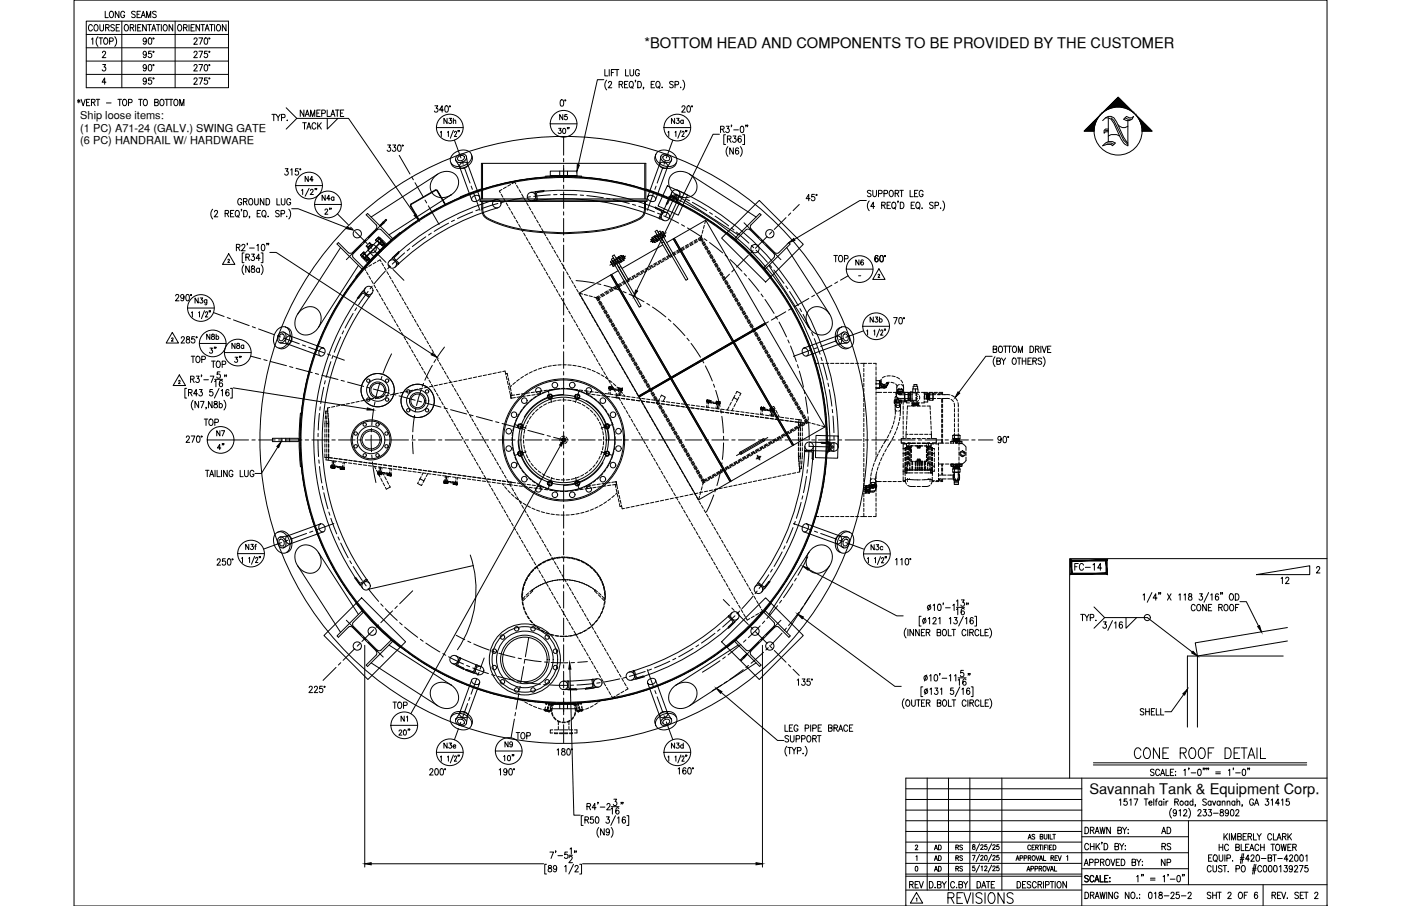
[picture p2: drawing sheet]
<svg xmlns="http://www.w3.org/2000/svg" width="432mm" height="279mm" viewBox="0 0 432 279" stroke-linecap="round" stroke-linejoin="round" font-family="sans-serif">
<defs><g id="words">
<text font-size="14.1" x="339" y="46.2">N</text>
<text font-size="7.1" x="348.9" y="235.3">CONE ROOF DETAIL</text>
<text font-size="6.6" x="291.4" y="279.8">REVISIONS</text>
<g font-size="5.3">
<text x="26.5" y="10.9">COURSE</text>
<text x="99.1" y="67.4">2&quot;</text>
<text x="64.2" y="114.7">TOP</text>
<text x="330.2" y="177.1">FC-14</text>
<text x="394.1" y="181.3">12</text>
<text x="120.3" y="219.8">TOP</text>
<text x="279.4" y="275.2">REV</text>
</g>
<g font-size="4.9">
<text x="92.4" y="40.9">TACK</text>
<text x="171.1" y="42.3">30&quot;</text>
<text x="98.4" y="63.1">N4a</text>
<text x="256.1" y="81.8">TOP</text>
<text x="58.2" y="112.9">TOP</text>
<text x="63.9" y="110.1">3&quot;</text>
<text x="71.3" y="112.9">3&quot;</text>
<text x="62.1" y="132.3">TOP</text>
<text x="66" y="135.8">N7</text>
<text x="74.8" y="170.7">N3f</text>
<text x="122.1" y="227.9">20&quot;</text>
<text x="122.8" y="223.7">N1</text>
<text x="135.8" y="232.1">N3e</text>
<text x="158" y="229">TOP</text>
<text x="206" y="232.1">N3d</text>
<text x="357" y="258.2">AD</text>
<text x="357.4" y="263.2">RS</text>
<text x="357" y="268.1">NP</text>
</g>
<g font-size="4.5">
<text x="198.6" y="14.7">*BOTTOM HEAD AND COMPONENTS TO BE PROVIDED BY THE CUSTOMER</text>
<text x="335.7" y="244.9">Savannah Tank &amp; Equipment Corp.</text>
</g>
<g font-size="4.4">
<text x="135.8" y="39.2">N3h</text>
<text x="171.4" y="38.1">N5</text>
<text x="206" y="39.2">N3a</text>
<text x="93.1" y="57.2">N4</text>
<text x="262.8" y="82.9">N6</text>
<text x="267.4" y="100.5">N3b</text>
<text x="62.8" y="105.8">N8b</text>
<text x="70.6" y="108.7">N8a</text>
<text x="267.4" y="170.7">N3c</text>
<text x="154.9" y="231.4">N9</text>
<text x="287.2" y="263.2">AD</text>
<text x="293.9" y="263.2">RS</text>
<text x="287.2" y="269.9">AD</text>
<text x="287.2" y="266.7">AD</text>
<text x="293.9" y="269.9">RS</text>
<text x="293.9" y="266.7">RS</text>
</g>
<g font-size="3.4">
<text x="24.7" y="36.8">Ship loose items:</text>
<text x="24.7" y="40.6">(1 PC) A71-24 (GALV.) SWING GATE</text>
<text x="24.7" y="44.4">(6 PC) HANDRAIL W/ HARDWARE</text>
</g>
<text font-size="2.6" x="263.9" y="86.4">-</text>
</g></defs>
<!-- layer: TEXT -->
<g fill="none" stroke="#000" stroke-width=".31">
<path d="M70.5 78.3l1.9 3.2h-3.8zM70.3 80.2l.1-.3 .3 .2-.5 .8h.6M270.6 84.8l.2-.2 .3 .1-.5 .9h.6M270.9 82.9l1.9 3.3h-3.8zM52.9 104.4l.1-.2 .4 .2-.6 .8h.6M53.1 102.5l1.9 3.3h-3.8zM55 117.5l.4-.2 .1 .3-.5 .7h.5M55.3 115.6l1.9 3.3h-3.8zM316.9 258.8l.5-1.5 .4 1.5M317.1 258.3h.5M318.9 257.5l-.3-.2-.5 .2 .1 .4 .7 .3v.4l-.3 .2-.5-.2M320.6 258l.7-.1 .1-.4-.8-.2v1.5l.8-.2v-.5l-.3-.1"/>
<path d="M321.8 257.3v1.1l.4 .4 .4-.2 .1-1.3M323.2 257.3v1.5M323.6 257.3v1.5h.8M324.5 257.3h.8M324.9 257.3v1.5M334.4 255.1a1.01 1.01 0 0 1 1.1 1 1.01 1.01 0 0 1-1.1 1zM336.1 256.1l.9-.2 .1-.6-1-.2v2M336.6 256.1l.6 1M337.5 257.1l.6-2 .7 2M337.7 256.4h.8M339 255.1l.4 2 .4-2 .4 2 .4-2M339.7 259.8h-.2h.2l-.2 .5"/>
<path d="M342.2 255.1v2l-1.1-2v2M344.5 256.1l1-.2 .1-.6-1.1-.2v2l1.1-.2 .1-.5-.5-.3M345 246.8l.4-.4v1.9M346 255.1l.6 1v1M347.2 255.1l-.6 1M347.3 246.4h-.8l-.1 .8a.61 .61 0 0 1 .9 .1 .61 .61 0 0 1-.1 .8 .61 .61 0 0 1-.8-.1M347.6 257h.2zM347.7 255.8v.1zM348.2 246.8l.4-.4v1.9M349.5 246.4h1.2l-.8 1.9M352.7 246.4h1.1M353.2 246.4v1.9"/>
<path d="M354.1 247.6h.9l-.1-.5a.58 .58 0 0 0-.8 .7 .58 .58 0 0 0 .9 .3M355.6 246.4v1.9M356.1 247h.5M356.7 246.4l-.3 .1-.1 .3v1.5M358.1 247.3l-.2-.2a.58 .58 0 0 0-.8 .6 .58 .58 0 0 0 1 .4M358.1 247v1.3M358.7 246.4v.2zM358.7 247.1v1.2M359.4 247v1.3M360 247l-.4 .1-.2 .5M361.1 249.3a2.24 2.24 0 0 0 0 3M362.1 247.3l.9-.1 .1-.6-1-.2v1.9"/>
<path d="M362.6 250.3l-.1 .3a.54 .54 0 0 1-.8 .1 .54 .54 0 0 1 0-.8 .54 .54 0 0 1 .8 .1l.1 .3a.9 .9 0 0 1-.6 1.3l-.4-.2M362.6 247.3l.6 1M363.4 250l.4-.3v1.9M364.8 250.1l.2-.3 .5-.1 .3 .5-1.1 1.4h1.2M366.1 247.3l-.1-.2a.58 .58 0 0 0-.8 .6 .58 .58 0 0 0 .9 .4M366.1 247v1.3M366.4 249.3a2.31 2.31 0 0 1 0 3M367.7 247.3a.56 .56 0 0 0-.8 0 .56 .56 0 0 0 0 .8 .56 .56 0 0 0 .8 0M367.7 246.4v1.9M368.5 248.3h-.2h.2l-.2 .4M369.2 250.1l.3-.4h.4l.3 .3-1.1 1.6h1.1M370.9 249.7h.9l-.5 .7a.6 .6 0 0 1 .5 .9 .6 .6 0 0 1-1.1 0"/>
<path d="M371.8 246.7l-.4-.3-.7 .3 .2 .4 .9 .7v.3l-.4 .2-.7-.2M372.5 249.7h.9l-.5 .7a.6 .6 0 0 1 .5 1 .6 .6 0 0 1-1.1-.1M373.3 247.3a.56 .56 0 0 0-.8 0 .56 .56 0 0 0 0 .8 .56 .56 0 0 0 .8 0M373.3 247v1.3M373.7 247l.5 1.3 .5-1.3M374 250.8h1.5M376 247.3a.56 .56 0 0 0-.7 0 .56 .56 0 0 0 0 .8 .56 .56 0 0 0 .7 0M376 247v1.3M376.2 249.8v.5a.72 .72 0 0 1 .8 .4 .72 .72 0 0 1-.3 .9 .63 .63 0 0 1-.7-.6 .63 .63 0 0 1 .8-.6l.2-.3v-.3zM376.7 247.4l.4-.4 .4 .1v1.2M376.7 247v1.3M377.2 257.1v1.9"/>
<path d="M377.6 257.9l.8 1.1M378.2 247.4l.4-.4 .4 .1 .1 1.2M378.2 247v1.3M378.4 257.1l-1.2 1.3M378.6 250.3v.3a.54 .54 0 0 1-.8 .1 .54 .54 0 0 1 0-.8 .54 .54 0 0 1 .8 .1v.3a.9 .9 0 0 1-.6 1.3l-.3-.2M378.9 257.1v1.9M379.4 249.8l.3-.1a1.06 1.06 0 0 1 .6 .9 1.06 1.06 0 0 1-.6 1l-.3-.1-.2-.7zM379.5 259v-1.9l.7 1.9 .6-1.9v1.9M380.6 247.3a.56 .56 0 0 0-.8 0 .56 .56 0 0 0 0 .8 .56 .56 0 0 0 .8 0M380.6 247v1.3M380.9 250.1l.1-.3 .5-.1 .3 .5-1 1.4h1.1M381.2 247.4l.4-.4 .4 .1 .1 1.2"/>
<path d="M381.2 246.4v1.9M381.5 258l.9-.1 .1-.7-1-.1v1.9l1-.2 .1-.4-.4-.4M382.9 248.3l-.1 .4M383.1 258h.7M384.2 257.1h-1.1v1.9h1.1M384.7 258l.9-.1 .1-.7-1-.1v1.9M385.2 258l.6 1M386.3 257.1v1.9h1M386.3 246.8a.61 .61 0 0 0-.7-.4 .61 .61 0 0 0-.5 .7v.5a.61 .61 0 0 0 .6 .8 .61 .61 0 0 0 .6-.8h-.4M386.7 248.3l.6-1.9 .6 1.9M386.9 247.7h.8M387.5 257.1l.6 .9v1"/>
<path d="M388.7 257.1l-.6 .9M390.1 246.4h.9l-.5 .7a.6 .6 0 0 1 .5 .9 .6 .6 0 0 1-1.1 0M391.8 246.8l.4-.4v1.9M391.9 257.5a.62 .62 0 0 0-.7-.4 .62 .62 0 0 0-.5 .7v.5a.62 .62 0 0 0 .5 .7 .62 .62 0 0 0 .7-.4M392.5 257.1v1.9h.9M393.6 259l.6-1.9 .7 1.9M393.8 258.4h.8M394.3 247.7h-1.2l.8-1.3v1.9M395 246.8l.4-.4v1.9M395.3 258l.9-.1v-.7l-.9-.1v1.9M395.8 258l.6 1M396.9 257.1v1.9"/>
<path d="M397.3 246.4h-.8l-.1 .8a.61 .61 0 0 1 .9 .1 .61 .61 0 0 1-.1 .8 .61 .61 0 0 1-.9-.1M397.3 257.9l.8 1.1M398.1 257.1l-1.2 1.3M282.1 260.9l.3-.3 .4 .3-.7 1.2h.8M282.2 267.2h.2a.82 .82 0 0 1 .5 .7 .82 .82 0 0 1-.5 .7l-.3-.2zM282.3 264.2l.3-.3v1.5M282.4 277.1l.2-.2v1M282.5 275.2l1.9 3.3h-3.8zM288.2 273.6v.2zM288.9 272.8l1-.1v-.8l-1-.1v2l1.1-.2v-.4l-.4-.4M290.4 271.8l.6 1v1M291.7 271.8l-.7 1"/>
<path d="M294.2 272.3a.62 .62 0 0 0-.7-.5 .62 .62 0 0 0-.5 .8v.5a.62 .62 0 0 0 .5 .7 .62 .62 0 0 0 .7-.5M295.6 272.8l.9-.1 .1-.7-1-.2v2l1-.2 .1-.4-.4-.4M297 271.8l.6 1v1M298.3 271.8l-.7 1M299.7 263.8h.8l-.5 1.5M299.8 260.6v.4a.54 .54 0 0 1 .7 .3 .54 .54 0 0 1-.3 .7 .47 .47 0 0 1-.5-.5 .47 .47 0 0 1 .6-.5l.1-.4zM300.4 267.1h-.6v.6a.46 .46 0 0 1 .6 0 .46 .46 0 0 1 0 .7 .46 .46 0 0 1-.7-.1M301.1 271.8a1 1 0 0 1 1.2 1 1 1 0 0 1-1.2 1zM301.9 266.8l-1.1 2.2M301.9 263.5l-1.1 2.2M301.9 260.2l-1.1 2.3M302.3 264.1l.5-.3 .2 .4-.8 1.1h.9"/>
<path d="M302.3 260.8l.2-.3 .5 .3-.8 1.2h.9M302.4 267.3l.3-.2v1.4M302.6 273.8l.6-2 .6 2M303.5 267.4l.2-.3 .5 .2-.8 1.2h.9M303.6 263.8a.73 .73 0 0 1 .8 .6 .73 .73 0 0 1-.5 .9l-.4-.3zM304 271.8h1.1M304.1 260.5h-.5l-.1 .6a.46 .46 0 0 1 .7 0 .46 .46 0 0 1-.1 .7 .46 .46 0 0 1-.7-.1M304.6 271.8v2M305.6 266.8l-1 2.2M305.6 263.5l-1 2.2M305.6 260.2l-1 2.3M306 267.4l.2-.3 .5 .2-.8 1.2h.9"/>
<path d="M306 264.1l.1-.3h.4l.2 .4-.8 1.1h.9M306 260.8l.2-.3 .5 .3-.8 1.2h.9M306.6 271.8h-1.1v2M307.8 267.1h-.5l-.1 .6a.46 .46 0 0 1 .7 0 .46 .46 0 0 1-.1 .7 .46 .46 0 0 1-.7-.1M307.8 263.8h-.5l-.1 .6a.46 .46 0 0 1 .7 0 .46 .46 0 0 1-.1 .7 .46 .46 0 0 1-.7-.1M307.8 260.5h-.5l-.1 .6a.46 .46 0 0 1 .7 0 .46 .46 0 0 1-.1 .7 .46 .46 0 0 1-.7-.1M313.1 265.4l.5-1.5 .5 1.5M313.3 264.9h.6M313.5 271.8a1 1 0 0 1 1.1 1 1 1 0 0 1-1.1 1zM314.4 264.6h.7l.1-.6-.8-.1v1.5M315.6 264.6h.8v-.6l-.8-.1v1.5M316.2 271.8h-1v2h1"/>
<path d="M316.5 268.6l.5-1.4 .4 1.4M316.7 268.2h.6M316.9 264.6l.7-.1 .1-.5-.8-.1v1.5M317.3 264.6l.4 .8M317.6 260.9a.46 .46 0 0 0-.5-.3 .46 .46 0 0 0-.3 .6v.3a.46 .46 0 0 0 .3 .6 .46 .46 0 0 0 .5-.4M317.7 272.1l-.4-.3-.7 .3 .1 .5 .9 .5a.48 .48 0 0 1-.3 .7l-.7-.3M317.7 267.9h.8v-.7h-.8v1.4M318.1 261.3h.5M318.3 263.9h.2a.7 .7 0 0 1 .6 .7 .7 .7 0 0 1-.8 .7l-.2-.5zM318.9 260.6h-.8v1.5h.8M319 267.9h.7v-.7h-.7v1.4M319.2 261.3l.7-.1v-.5l-.7-.1v1.5"/>
<path d="M319.3 263.9l.5 1.5 .5-1.5M319.4 272.3a.62 .62 0 0 0-.8-.5 .62 .62 0 0 0-.4 .8v.5a.62 .62 0 0 0 .4 .7 .62 .62 0 0 0 .8-.5M319.6 261.3l.4 .8M319.9 272.8l1-.1 .1-.7-1.1-.2v2M320.3 267.9l.7-.1v-.6h-.7v1.4M320.3 260.6h.8M320.4 265.4l.4-1.5 .5 1.5M320.5 272.8l.6 1M320.5 264.9h.7M320.7 267.9l.4 .7M320.7 260.6v1.5M321.4 260.6v1.5"/>
<path d="M321.6 271.8v2M321.6 263.9v1.5h.7M321.7 267.2a.68 .68 0 0 1 .7 .7 .68 .68 0 0 1-.7 .7l-.2-.5zM321.9 261.3h.5M322.2 272.9l1-.1v-.9l-1-.1v2M322.6 267.2l.5 1.4 .5-1.4M322.7 260.6h-.8v1.5M323 260.6v1.5M323.5 261.3h.4M323.7 271.8h1.1M323.7 268.6l.5-1.4 .5 1.4M323.9 264.6l.7-.1v-.6h-.7v1.5"/>
<path d="M323.9 268.2h.6M324.2 260.6h-.7v1.5h.7M324.3 271.8v2M324.3 264.6l.4 .8M324.6 260.6a.74 .74 0 0 1 .9 .7 .74 .74 0 0 1-.9 .8zM325 267.2v1.4h.7M325.2 264.6h.4M325.2 271.8v2M325.9 263.9h-.7v1.5h.7M326.1 271.9l.1-.1a1.01 1.01 0 0 1 .9 1 1.01 1.01 0 0 1-.9 1 1.27 1.27 0 0 1-.1-1.9zM326.1 263.9l.5 1.5 .5-1.5M328.7 271.8v2l-1.1-2v2"/>
<path d="M328.8 264.2l.3-.3v1.5M334.2 266.9l.6-1.9 .6 1.9M334.4 275.1a1 1 0 0 1 1.1 1 1 1 0 0 1-1.1 1zM334.4 266.3h.8M335.4 270.3l-.4-.3-.7 .3 .2 .4 .9 .7v.3l-.4 .3-.7-.3M335.5 260.6a.62 .62 0 0 0-.7-.5 .62 .62 0 0 0-.5 .8v.4a.62 .62 0 0 0 .5 .8 .62 .62 0 0 0 .7-.5M335.8 266l1-.1 .1-.7-1.1-.2v1.9M336.1 276.1l.9-.1 .1-.7-1-.2v2M336.1 260.1v2M336.1 261h1.1M336.6 276.1l.6 1M337.1 270.5a.61 .61 0 0 0-.7-.5 .61 .61 0 0 0-.5 .7v.5a.61 .61 0 0 0 .5 .8 .61 .61 0 0 0 .7-.5"/>
<path d="M337.2 260.1v2M337.4 272l.7-2 .6 2M337.5 277.1l.6-2 .7 2M337.5 266l1-.1v-.7l-1-.2v1.9M337.7 271.3h.8M337.7 276.5h.8M337.8 260.1v2M338.2 260.9l.7 1.2M338.9 260.1l-1.1 1.3M339 275.1l.4 2 .4-2 .4 2 .4-2M339.1 270v2h1M339.2 265.9l.9-.1v-.7l-.9-.1v1.9"/>
<path d="M339.7 265.9l.6 1M340.3 260.1a1 1 0 0 1 1.1 1 1 1 0 0 1-1.1 1zM340.5 270.9h.6M341.1 265.1l.1-.1a1 1 0 0 1 .9 .9 1 1 0 0 1-.9 1 1.26 1.26 0 0 1-.1-1.8zM341.1 275.1v2M341.5 270h-1v2h1M342 271.9h.1zM342.1 270.6v.2zM342.4 265l.6 1.9 .6-1.9M342.9 275.1v2l-1.2-2v2M343.6 261l1-.1v-.7l-1-.1v2l1.1-.2 .1-.5-.4-.4M344 265.9h.7"/>
<path d="M344.6 275.6a.62 .62 0 0 0-.7-.5 .62 .62 0 0 0-.5 .8v.5a.62 .62 0 0 0 .6 .7 .62 .62 0 0 0 .6-.7h-.4M345.1 265h-1.1v1.9h1.1M345.1 260.1l.6 .9v1.1M345.6 265a1 1 0 0 1 1.1 .9 1 1 0 0 1-1.1 1zM346.4 260.1l-.7 .9M346.8 260.8v.1zM346.8 261.9v.2zM348 275.1v2l-1.2-2v2M348.8 275.2l.2-.1a1 1 0 0 1 .8 1 1 1 0 0 1-.8 1 1.29 1.29 0 0 1-.2-1.9zM348.9 265.9l1-.1v-.7l-1-.1v1.9l1-.1 .1-.5-.4-.4M350.3 270.4l.4-.4v2M350.4 277h.1z"/>
<path d="M350.4 265l.6 .9v1M351.2 275.8h.1M351.2 276.9h.1M351.6 265l-.6 .9M351.9 269.7h-.1h.1l-.1 .5M352 266.8h.2zM352.1 265.6v.2zM352.4 269.7l-.1 .5M354.2 275.2l.4-.1a1.15 1.15 0 0 1-.2 2l-.4-.4v-.4zM354.6 270.8h1.4M354.6 271.4h1.4M355.8 275.5l.4-.4v2"/>
<path d="M357.3 275.2v.6a.72 .72 0 0 1 .9 .4 .72 .72 0 0 1-.3 .9 .64 .64 0 0 1-.8-.7 .64 .64 0 0 1 .8-.5l.3-.3-.1-.4zM358.5 270.4l.4-.4v2M358.8 276.3h1.5M360.1 269.7l-.2 .5M360.7 271.1h1.4M360.9 275.6l.3-.5h.3l.4 .4-.3 .7-.8 .9h1.2M362.9 270.1l.3-.1a1.09 1.09 0 0 1 .6 1 1.09 1.09 0 0 1-.6 1 1.43 1.43 0 0 1-.3-1.9zM363.4 275.1h-.8l-.1 .9a.61 .61 0 0 1 .9 0 .61 .61 0 0 1-.1 .9 .61 .61 0 0 1-.9-.2M364.1 276.3h1.4M364.5 269.7l-.1 .5M365 269.7h-.2h.2l-.2 .5M366.2 275.6l.3-.5h.3l.3 .4-.2 .7-.8 .9h1.1"/>
<path d="M372.5 264.6h.6M373.2 275.4l-.4-.3-.7 .3 .1 .5 .9 .5a.48 .48 0 0 1-.3 .7l-.7-.3M373.3 267.4a.61 .61 0 0 0-.8-.5 .61 .61 0 0 0-.4 .8v.4a.61 .61 0 0 0 .4 .8 .61 .61 0 0 0 .8-.5M373.5 263.6h-1v2h1M373.8 276.1h1.1M373.8 275.1v2M373.8 266.9l.1 1.7 .4 .3 .6-.3v-1.7M374.1 263.9l.3-.3a1 1 0 0 1 .8 1 1 1 0 0 1-.8 1l-.5-.7zM374.6 265.2l.5 .6M374.9 275.1v2M375.3 275.1h1.1M375.8 263.6v1.4l.4 .6 .6-.3 .1-1.7"/>
<path d="M375.8 260.4v1.9M375.8 261.3h1.1M375.8 275.1v2M376.6 267.2l-.4-.3-.5 .1v.7l.8 .4 .1 .5-.4 .3-.7-.3M376.9 260.4v1.9M377 266.9h1.1M377.5 263.6v2M377.5 266.9v2M378.1 264.7l1-.1v-.9l-1-.1v2M378.5 268.8h.1zM378.5 275.6l.3-.5 .5 .1 .1 .3-1 1.6h1.1M378.6 260.8a.62 .62 0 0 0-.7-.4 .62 .62 0 0 0-.5 .7v.5a.62 .62 0 0 0 .5 .7 .62 .62 0 0 0 .7-.4"/>
<path d="M379.9 265.4v.2zM380.9 261.3l.9-.1 .1-.7-1-.1v1.9l1-.2v-.6l-.3-.2M380.9 267.9h1v-.9l-1-.1v2M382 275.2l.1-.1a1 1 0 0 1 .9 1 1 1 0 0 1-.9 1 1.27 1.27 0 0 1-.1-1.9zM382.2 265h1.1M382.3 264.5h1.1M382.5 260.4v1.9h1M382.9 267l.1-.1a1.01 1.01 0 0 1 .8 1 1.01 1.01 0 0 1-.8 1 1.29 1.29 0 0 1-.1-1.9zM382.9 263.2l-.6 3.1M383.3 263.2l-.5 3.1M383.5 276.1h.6M383.9 261.3h.6"/>
<path d="M384.5 275.1h-1v2M384.9 260.4h-1v1.9h1M385.1 264.9h-1.2l.8-1.3v2M385.2 262.3l.6-1.9 .7 1.9M385.4 261.7h.8M385.6 264.1l.1-.4 .5-.1 .3 .6-1 1.4h1.1M386 268.3h1.1M386.1 267.8h1.1M386.6 266.6l-.5 3M387.1 266.6l-.6 3M387.3 263.7l.3-.1a1.06 1.06 0 0 1 .6 1 1.06 1.06 0 0 1-.6 1 1.41 1.41 0 0 1-.3-1.9zM387.6 275.4l-.5-.3a1.13 1.13 0 0 0 .1 2 .58 .58 0 0 0 .4-.8 .58 .58 0 0 0-.9-.1l-.1 .3"/>
<path d="M388 260.8a.61 .61 0 0 0-.8-.4 .61 .61 0 0 0-.4 .7v.5a.61 .61 0 0 0 .4 .7 .61 .61 0 0 0 .8-.4M388.5 261.3h1.1M388.5 260.4v1.9M388.8 264.8h1.4M388.9 267.4a.62 .62 0 0 0-.8-.5 .62 .62 0 0 0-.5 .8v.4a.62 .62 0 0 0 .5 .8 .62 .62 0 0 0 .8-.5M389.6 267l.2-.1a1.09 1.09 0 0 1 .7 1 1.09 1.09 0 0 1-.7 1l-.4-.4-.1-.4zM389.6 260.4v1.9M390.8 264.6l1-.1 .1-.7-1.1-.2v2l1.1-.2 .1-.5-.4-.3M391.2 267l.2-.1a1.08 1.08 0 0 1 .7 1 1.08 1.08 0 0 1-.7 1l-.5-.8zM391.7 260.4h1.1M392 276.1l1-.1 .1-.7-1.1-.2v2M392.3 260.4v1.9"/>
<path d="M392.3 263.6h1.1M392.6 276.1l.6 1M392.7 267l.3-.1a1.09 1.09 0 0 1 .6 1 1.09 1.09 0 0 1-.6 1l-.3-.1-.2-.7zM392.8 263.6v2M393.5 260.4h.1a1 1 0 0 1 .9 .9 1 1 0 0 1-.9 1 1.26 1.26 0 0 1-.1-1.9zM393.7 276.1h.7M393.8 264.8h1.4M394.4 267.3l.4-.4v2M394.8 275.1h-1.1v2h1.1M394.8 260.4l.4 1.9 .4-1.9 .4 1.9 .4-1.9M395 275.1l.6 2 .7-2M395.9 266.9h.8l-.4 .8a.6 .6 0 0 1 .5 .9 .6 .6 0 0 1-1.1-.1"/>
<path d="M396.7 276.9v.2zM396.9 261.3h.7M397 264.9h-1.2l.8-1.3v2M397.5 264.1l.1-.4 .5-.1 .3 .6-1 1.4h1.1M398 260.4h-1.1v1.9h1.1M398.3 267.6l-.2 .5a.55 .55 0 0 1-.7-.2 .55 .55 0 0 1 .1-.8 .55 .55 0 0 1 .8 .1v.4a.93 .93 0 0 1-.6 1.3l-.3-.3M398.4 261.3l1-.1v-.8h-1v1.9M399 267.4l.3-.5h.3l.3 .4-.2 .6-.8 1h1.1M399 261.3l.5 1M399.2 263.7l.3-.1a1.07 1.07 0 0 1 .6 1 1.07 1.07 0 0 1-.6 1 1.41 1.41 0 0 1-.3-1.9zM400.2 275.4l-.4-.3-.6 .1v.6l.8 .5 .2 .5-.4 .3-.7-.3M400.5 266.9h1.1l-.8 2"/>
<path d="M400.7 276.1h.7M400.8 263.7l.3-.1a1.07 1.07 0 0 1 .6 1 1.07 1.07 0 0 1-.6 1 1.38 1.38 0 0 1-.3-1.9zM401.8 275.1h-1.1v2h1.1M402 275.1h1.1M402.4 264l.4-.4v2M402.6 275.1v2M403.1 266.9h-.8l-.1 .9a.62 .62 0 0 1 .9 0 .62 .62 0 0 1-.1 .9 .62 .62 0 0 1-.9-.2M405.2 275.6l.3-.5 .5 .1 .2 .3-1.1 1.6h1.2"/>
<circle cx="364.2" cy="247.6" r=".62"/>
</g>
<!-- layer: 0 -->
<g fill="none" stroke="#000" stroke-width=".31">
<path d="M22.8 0h386.2v279.4h-386.2zM409 172.3h-79.3v67.7M285.8 240v34.5M292.3 240v34.5M298.9 240v34.5M308.8 240v34.5M333.4 240v39.4M409 240h-129.8v39.4M279.2 243.2h54.2M279.2 246.5h54.2M279.2 249.8h54.2M279.2 256.4h54.2"/>
<path d="M279.2 259.7h54.2M279.2 253.1h129.8M333.4 258h32.9M366.3 253.1v19.7M279.2 266.3h54.2M279.2 263h87.1M279.2 270.2h54.2M279.2 269.6h54.2M279.2 274.5h54.2M333.4 272.8h75.6M333.4 267.9h32.9M389.3 272.8v6.6"/>
</g>
<!-- layer: SHOP TAG -->
<path d="M279.2 279.4h.1M409 279.4h.1" fill="none" stroke="#000" stroke-width=".31"/>
<!-- layer: DIM -->
<g fill="none" stroke="#000" stroke-width=".31">
<path d="M26.6 6.5h43.8v20.6h-43.8zM26.6 14.7h43.8M26.6 10.6h43.8M26.6 18.8h43.8M28.2 12.1l.4-.4v2M30.2 11.3a2.28 2.28 0 0 0 0 3M31.1 11.7v2M31.6 16.3l.3-.5h.3l.4 .4-1.1 1.6h1.1M31.7 19.9h.9l-.5 .8a.6 .6 0 0 1 .4 .9 .6 .6 0 0 1-1-.1M32.3 11.8l.1-.1a1 1 0 0 1 .9 1 1 1 0 0 1-.9 1 1.24 1.24 0 0 1-.1-1.9zM32.4 3.5v1.9h1M33.8 12.7l.9-.1 .1-.7-1-.2v2"/>
<path d="M34 3.6l.2-.1a1 1 0 0 1 .8 1 1 1 0 0 1-.8 .9 1.26 1.26 0 0 1-.2-1.8zM35.4 11.3a2.21 2.21 0 0 1 0 3M36.7 3.5v1.9l-1.2-1.9v1.9M37.5 6.5v20.6M38.4 3.9a.61 .61 0 0 0-.7-.4 .61 .61 0 0 0-.5 .7v.5a.61 .61 0 0 0 .6 .7 .61 .61 0 0 0 .6-.7h-.4M40.1 8.5l1-.1 .1-.6-1.1-.2v1.9M40.7 8.5l.6 1M41.7 3.7l-.4-.2-.7 .2 .1 .5 .8 .4v.8h-.5l-.4-.2M41.8 7.6v1.9M42.2 4.4h.7M42.4 8.5h.7M43.3 3.5h-1.1v1.9h1.1"/>
<path d="M43.5 7.6h-1.1v1.9h1.1M43.5 5.4l.7-1.9 .6 1.9M43.8 4.8h.8M45.1 7.6v1.9l-1.1-1.9v1.9M45.1 12.3l-.2 .5a.55 .55 0 0 1-.7-.2 .55 .55 0 0 1 .1-.7 .55 .55 0 0 1 .7 .1l.1 .3a.93 .93 0 0 1-.6 1.4l-.3-.3M45.1 16.4l-.2 .5a.55 .55 0 0 1-.7-.2 .55 .55 0 0 1 .1-.7 .55 .55 0 0 1 .7 .1l.1 .3a.96 .96 0 0 1-.6 1.4l-.3-.3M45.2 5.4v-1.9l.6 1.9 .7-1.9v1.9M45.5 7.6h1.1M45.9 11.8l.3-.1a1.07 1.07 0 0 1 .6 1 1.07 1.07 0 0 1-.6 1 1.37 1.37 0 0 1-.3-1.9zM46 7.6v1.9M46.6 15.8h-.8v.8a.62 .62 0 0 1 .9 .1 .62 .62 0 0 1-.1 .9 .62 .62 0 0 1-.9-.2M46.8 9.5l.6-1.9 .6 1.9"/>
<path d="M47 8.9h.8M48.2 3.7l-.4-.2-.6 .1v.6l.8 .4 .2 .6-.4 .2-.8-.2M48.2 7.6h1.1M48.7 7.6v1.9M49.7 7.6v1.9M50.6 7.7l.2-.1a1 1 0 0 1 .8 1 1 1 0 0 1-.8 .9 1.24 1.24 0 0 1-.2-1.8zM53.2 7.6v1.9l-1.1-1.9v1.9M54 6.5v20.6M54.9 7.9l.3-.3a1 1 0 0 1 .8 1 1 1 0 0 1-.8 .9l-.5-.7zM56.6 8.5l.9-.1 .1-.6-1-.2v1.9M57.1 8.5l.6 1M58.3 7.6v1.9"/>
<path d="M58.9 8.5h.6M59.8 12.1l.2-.3 .4-.1 .3 .6-1 1.4h1.1M59.8 16.3l.3-.5h.3l.3 .4-.2 .6-.8 1h1.1M59.9 7.6h-1v1.9h1M61.3 11.7h1.1l-.8 2M61.3 15.8h1.1l-.8 2M61.3 19.9h1.1l-.8 2M61.5 7.6v1.9l-1.1-1.9v1.9M61.9 7.6h1.1M62.5 7.6v1.9M63.2 11.8l.2-.1a1.07 1.07 0 0 1 .6 1 1.07 1.07 0 0 1-.6 1 1.34 1.34 0 0 1-.2-1.9zM63.2 9.5l.6-1.9 .7 1.9"/>
<path d="M63.4 8.9h.8M63.9 15.8h-.8l-.1 .8a.62 .62 0 0 1 .9 .1 .62 .62 0 0 1-.1 .9 .62 .62 0 0 1-.9-.2M64.6 7.6h1.1M65.2 7.6v1.9M66.1 7.6v1.9M67 7.7l.2-.1a1 1 0 0 1 .8 1 1 1 0 0 1-.8 .9 1.22 1.22 0 0 1-.2-1.8zM69.7 7.6v1.9l-1.2-1.9v1.9M23.9 30.9l.8 .6M24.3 30.6v1.2M24.7 30.9l-.8 .6M25 30.6l.6 2 .7-2M26.6 22.9h43.8"/>
<path d="M26.7 31.6h.6M27.7 30.6h-1v2h1M28.2 31.6l.9-.1 .1-.7-1-.2v2M28.7 31.6l.6 1M29.6 30.6h1.1M30.2 30.6v2M32.7 25.3h-1.2l.8-1.3v2M32.8 31.8h1.4M36.3 30.6h1.1M36.9 30.6v2M38.1 30.7l.1-.1a1 1 0 0 1 .9 1 1 1 0 0 1-.9 1 1.26 1.26 0 0 1-.1-1.9zM39.6 31.7l1-.1 .1-.3-.1-.6-1-.1v2"/>
<path d="M42.7 30.6h1.1M43.3 30.6v2M44.5 30.7l.1-.1a1 1 0 0 1 .9 1 1 1 0 0 1-.9 1 1.26 1.26 0 0 1-.1-1.9zM45.1 20.6a.57 .57 0 0 1-.9 .4 .57 .57 0 0 1 .1-1l.3-.1a1.09 1.09 0 0 1 .6 1 1.09 1.09 0 0 1-.7 1l-.3-.3M45.1 24.7a.53 .53 0 0 1-.7 .4 .53 .53 0 0 1-.2-.8 .53 .53 0 0 1 .8 0l.1 .4a.95 .95 0 0 1-.6 1.3l-.3-.3M45.9 20l.3-.1a1.09 1.09 0 0 1 .6 1 1.09 1.09 0 0 1-.6 1l-.3-.1-.2-.8zM46.6 24h-.8v.9a.61 .61 0 0 1 .9 0 .61 .61 0 0 1-.1 .9 .61 .61 0 0 1-.9-.2M47.7 31.6l.9-.1 .1-.7-1-.2v2l1-.2 .1-.5-.4-.3M49.6 30.7l.1-.1a1 1 0 0 1 .9 1 1 1 0 0 1-.9 1 1.26 1.26 0 0 1-.1-1.9zM50.9 30.6h1.1M51.4 30.6v2M52.1 30.6h1.2"/>
<path d="M52.7 30.6v2M53.9 30.7l.2-.1a1 1 0 0 1 .8 1 1 1 0 0 1-.8 1 1.26 1.26 0 0 1-.2-1.9zM55.4 32.6v-2l.6 2 .7-2v2M59.8 20.4l.3-.5h.3l.3 .4-.2 .6-.8 1h1.1M59.8 24.5l.3-.5 .5 .1 .1 .3-.2 .6-.8 1h1.1M61.3 24h1.1l-.8 2M63.2 20l.2-.1a1.09 1.09 0 0 1 .6 1 1.09 1.09 0 0 1-.6 1l-.4-.4-.1-.5zM63.9 24h-.8l-.1 .9a.61 .61 0 0 1 .9 0 .61 .61 0 0 1-.1 .9 .61 .61 0 0 1-.9-.2M83.8 35.3h1.1M84.4 35.3v1.9M85.1 35.3l.6 .9v1M86.4 35.3l-.7 .9"/>
<path d="M86.8 36.3l.9-.1 .1-.8-1-.1v1.9M88.2 33.2l3.3 3.3-3.3 3.3M88.5 37h.1M91.5 36.5h15.9l20.5 29.8M93.7 33.9v2l-1.2-2v2M94.1 35.9l.6-2 .6 2M94.3 35.3h.8M95.7 35.9v-2l.7 2 .6-2v2M97.6 34.9h.7M98.7 33.9h-1.1v2M99.2 35l.9-.1 .1-.8-1-.2v2M100.8 33.9v2h1"/>
<path d="M100.9 36.5v3.3l3.2-3.3M102 35.9l.6-2 .6 2M102.2 35.3h.8M103.4 33.9h1.1M103.9 33.9v2M104.9 34.9h.7M106 33.9h-1.1v2h1.1M134 32.6h.9l-.5 .8a.6 .6 0 0 1 .5 .9 .6 .6 0 0 1-1-.1M134.5 39.3h8.3M136.7 33.9h-1.2l.8-1.3v2M137.3 32.7l.2-.1a1.06 1.06 0 0 1 .7 1 1.06 1.06 0 0 1-.7 1l-.2-.1-.2-.8zM169.6 38.2h8.2"/>
<path d="M172.9 30.9h.6l.2 .3v1.2l-.4 .3-.6-.3zM186.1 24.6h-2l-5.9 26.3M186.4 21.4v2h1M187 24.7a2.24 2.24 0 0 0 0 3M187.5 25.6l.4-.5 .4 .1 .2 .3-.2 .6-.8 1h1.1M187.8 21.4v2M188.4 22.4h.7M189.5 21.4h-1.1v2M189.6 21.4h1.1M190.2 21.4v2M190.8 26h1l.1-.7-1.1-.2v2M191.4 26l.5 1.1"/>
<path d="M192.5 26h.6M192.8 21.4v2h1M193.5 25.1h-1v2h1M194.2 21.4v1.4l.4 .6 .6-.3 .1-1.7M194.2 25.2l.2-.1a1 1 0 0 1 .8 1 1 1 0 0 1-.8 1 1.29 1.29 0 0 1-.2-1.9zM194.6 26.7l.5 .6M195.9 24.8l-.1 .5M196.6 25.1a1 1 0 0 1 1.1 1 1 1 0 0 1-1.1 1zM197 21.9a.62 .62 0 0 0-.7-.5 .62 .62 0 0 0-.5 .8v.4a.62 .62 0 0 0 .6 .8 .62 .62 0 0 0 .6-.8h-.4M198.4 27h-.2h.2l-.2 .5M200.7 26h.7M201.7 25.1h-1v2h1"/>
<path d="M202.5 25.2l.1-.1a1 1 0 0 1 .9 1 1 1 0 0 1-.9 1 1.27 1.27 0 0 1-.1-1.9zM202.9 26.7l.4 .6M204 27h.2zM204.7 39.3h8.2M207.5 25.4l-.4-.3-.7 .3 .1 .4 1 .7v.3l-.4 .3-.7-.3M208 26.1l1-.1v-.8l-1-.1v2M209.8 26.9v.2zM210.2 33.1l.1-.4 .5-.1 .3 .6-1 1.4h1.1M210.4 24.7a2.24 2.24 0 0 1 0 3M211.9 32.7l.3-.1a1.07 1.07 0 0 1 .6 1 1.07 1.07 0 0 1-.6 1 1.35 1.35 0 0 1-.3-1.9zM222.1 39.9l.9-.1 .1-.7-1-.2v2M222.6 39.9l.6 1"/>
<path d="M223.8 38.9h.9l-.5 .8a.6 .6 0 0 1 .5 .9 .6 .6 0 0 1-1-.1M225.5 38.6h-.2h.2l-.2 .5M228.4 39l.4-.1a1.15 1.15 0 0 1-.2 2l-.4-.4-.1-.5zM230 38.6l-.2 .5M230.5 38.6h-.2h.2l-.2 .5M87.9 52h.9l-.5 .8a.6 .6 0 0 1 .5 .9 .6 .6 0 0 1-1.1-.1M89.6 52.4l.4-.4v2M91.2 57.2h8.2M91.9 52h-.8l-.1 .9a.62 .62 0 0 1 .9 0 .62 .62 0 0 1-.1 .9 .62 .62 0 0 1-.9-.2M92.9 58.7l.4-.3v1.6M95.3 58.1l-1.3 2.4M95.7 58.8l.1-.3 .4-.1 .3 .4-.9 1.2h1"/>
<path d="M119.5 44.7h.9l-.5 .7a.6 .6 0 0 1 .5 1 .6 .6 0 0 1-1.1-.1M121.1 44.7h.8l-.4 .7a.6 .6 0 0 1 .5 1 .6 .6 0 0 1-1.1-.1M122.7 44.8l.3-.1a1.07 1.07 0 0 1 .6 1 1.07 1.07 0 0 1-.6 1l-.3-.1-.2-.8zM135.7 40.8l.3-.3v1.6M137.9 40.8l.3-.3v1.6M139.7 40.2l-.9 2.4M140.1 40.9v-.3a.35 .35 0 0 1 .5 0 .35 .35 0 0 1 .1 .5l-.7 1h.8M205.9 40.8l.2-.3v1.6M208 40.8l.3-.3v1.6M209.9 40.2l-1 2.4M210.2 40.9v-.3a.35 .35 0 0 1 .5 0 .35 .35 0 0 1 .1 .5l-.7 1h.8M221.7 41.4h-1.9l-23.6 48.2"/>
<path d="M223.6 41.6h-.5v3h.5M224.2 42.9l.9-.1 .1-.7-1-.2v2M224.3 45.2a2.3 2.3 0 0 0 0 3M224.7 42.9l.6 1M226 41.9h.8l-.4 .8a.6 .6 0 0 1 .4 .9 .6 .6 0 0 1-1-.1M226 45.6v2l-1.1-2v2M226.1 40h1.5M227.6 45.9l-.5-.3a1.14 1.14 0 0 0 .1 2 .58 .58 0 0 0 .5-.9 .58 .58 0 0 0-1-.1v.3M228.2 45.2a2.24 2.24 0 0 1 0 3M228.4 42.2l-.3-.3a1.09 1.09 0 0 0-.7 1 1.09 1.09 0 0 0 .6 1 .57 .57 0 0 0 .6-.5 .57 .57 0 0 0-.5-.6 .57 .57 0 0 0-.6 .4M228.9 41.6h.6v3h-.6M251 59.9h-.8l-.1 .9a.62 .62 0 0 1 1 0 .62 .62 0 0 1-.1 .9 .62 .62 0 0 1-.9-.1"/>
<path d="M268.5 59l-.4-.3-.8 .3 .2 .4 .9 .5 .1 .5-.4 .3-.8-.3M269 58.7v1.4l.5 .6 .5-.3 .1-1.7M270.8 59.7l.9-.1v-.8l-.9-.1v2M272.5 59.7l.9-.1 .1-.7-1-.2v2M274.4 58.8l.1-.1a1 1 0 0 1 .8 1 1 1 0 0 1-.8 1 1.27 1.27 0 0 1-.1-1.9zM275.9 59.6l.9-.1 .1-.6-1-.2v2M276.4 59.6l.6 1.1M277.3 58.7h1.1M277.9 58.7v2M280.5 58.7v2h1M281.9 59.6h.6M282.9 58.7h-1v2h1"/>
<path d="M284.5 59.2a.62 .62 0 0 0-.7-.5 .62 .62 0 0 0-.5 .7v.5a.62 .62 0 0 0 .6 .8 .62 .62 0 0 0 .6-.8h-.4M337.2 40.4h-3.1l10.5-10.4 10.5 10.4h-3.1M65.6 64.5a2.24 2.24 0 0 0 0 3M66.1 65.4l.2-.4 .4-.1 .4 .6-1.1 1.4h1.1M69.4 65.8l.9-.1 .1-.6-1-.2v2M69.9 65.8l.6 1.1M71.1 65.8h.6M72.1 64.9h-1v2h1M72.8 65l.2-.1a1 1 0 0 1 .8 1 1 1 0 0 1-.8 1 1.28 1.28 0 0 1-.2-1.9zM72.9 76.3l.9-.1 .1-.7-1-.1v1.9M73.2 66.5l.5 .6M73.4 76.3l.6 1"/>
<path d="M74.5 61.7a.62 .62 0 0 0-.8-.5 .62 .62 0 0 0-.4 .8v.5a.62 .62 0 0 0 .6 .7 .62 .62 0 0 0 .6-.7h-.4M74.5 64.6l-.2 .5M74.5 75.8l.3-.4h.4l.3 .3-.3 .7-.8 .9h1.2M75 62.2l1-.1v-.8l-1-.1v2M75.1 64.9a1 1 0 0 1 1.2 1 1 1 0 0 1-1.2 1zM75.2 78h-.5v3h.5M75.6 62.2l.6 1M75.8 79.3l.9-.1 .1-.7-1-.1v1.9M76.3 75.1l-.2 .4M76.3 79.3l.6 1M76.9 76.5h1.5M77 61.3l.1-.1a1 1 0 0 1 .8 1 1 1 0 0 1-.8 1 1.26 1.26 0 0 1-.1-1.9z"/>
<path d="M77 66.8h-.2h.2l-.2 .4M77.5 78.4h.9l-.5 .7a.6 .6 0 0 1 .5 .9 .6 .6 0 0 1-1 0M78.5 61.2v1.7l.5 .3 .5-.3 .1-1.7M79.2 75.7l.4-.3v1.9M79.3 65.8h.6M80.2 79.7h-1.2l.8-1.3v1.9M80.3 64.9h-1v2h1M80.5 78h.5v3h-.5M80.8 75.5l.2-.1a1.09 1.09 0 0 1 .6 .9 1.09 1.09 0 0 1-.6 1l-.2-.1-.3-.7zM81 65l.2-.1a1 1 0 0 1 .8 1 1 1 0 0 1-.8 1 1.26 1.26 0 0 1-.2-1.9zM81.3 61.2v2l-1.1-2v2M81.4 66.5l.5 .6"/>
<path d="M82 61.2a.99 .99 0 0 1 1.1 1 .99 .99 0 0 1-1.1 1zM82.4 75.1h-.2h.2l-.2 .4M82.6 66.7v.2zM82.8 75.1l-.1 .4M83.2 77.9h1.9l48 31.2M85.3 61.2v2h1M86.1 65.2l-.4-.3-.8 .3 .2 .4 1 .7v.3l-.4 .3-.8-.3M86.6 65.9l1-.1v-.8l-1-.1v2M86.7 61.2v1.4l.5 .6 .5-.3 .1-1.7M88.4 66.7v.2zM89 64.5a2.24 2.24 0 0 1 0 3M89.6 61.7a.62 .62 0 0 0-.8-.5 .62 .62 0 0 0-.4 .8v.5a.62 .62 0 0 0 .6 .7 .62 .62 0 0 0 .6-.7h-.4"/>
<path d="M89.9 64.4h2l15 5.8M97 63.1h8.2M249.7 61.3h-1.2l.8-1.4v2M267 61.8h-2l-20.2 12M267.9 62a2.24 2.24 0 0 0 0 3M269.6 63.7h-1.2l.8-1.3v1.9M270.6 79.1l-.5-.3a1.14 1.14 0 0 0 .1 2 .59 .59 0 0 0 .5-.8 .59 .59 0 0 0-.8-.4l-.3 .5M271.4 78.9h.6l.2 .3v1.2l-.4 .4-.6-.4-.1-.8zM271.7 63.3l1-.1 .1-.7-1.1-.1v1.9M272.3 63.3l.5 1M273.4 63.3h.6M274.4 62.4h-1v1.9h1"/>
<path d="M275.2 62.4h.1a1 1 0 0 1 .8 .9 1 1 0 0 1-.8 1 1.29 1.29 0 0 1-.1-1.9zM275.6 63.9l.4 .6M276.8 62.1h-.1h.1l-.1 .4M277.5 62.4a1 1 0 0 1 1.1 .9 1 1 0 0 1-1.1 1zM280.8 63.3h.7M281.9 62.4h-1.1v1.9h1.1M282.6 62.4h.1a1 1 0 0 1 .9 .9 1 1 0 0 1-.9 1 1.24 1.24 0 0 1-.1-1.9zM283 63.9l.5 .6M284.2 64.1v.2zM287.6 62.6l-.4-.2-.7 .2 .2 .5 .8 .5v.6l-.6 .1-.4-.3M288.2 63.4l.9-.1 .1-.8-1-.1v1.9M289.9 64.1v.2z"/>
<path d="M290.6 62a2.3 2.3 0 0 1 0 3M54.1 91.3l.4-.5 .4 .1 .2 .3-1 1.6h1.1M56.7 91.5a.53 .53 0 0 1-.6 .5 .53 .53 0 0 1-.4-.6l.5-.6a1.08 1.08 0 0 1 .5 1 1.08 1.08 0 0 1-.6 1l-.3-.3M57.5 90.9h.6l.2 .3v1.2l-.4 .4-.6-.4v-.7zM57.8 95h8.2M59 96.4l.3-.3v1.6M61.1 91.9v1.6l-1-1.6v1.6M61.2 96.4l.3-.3v1.6M61.7 91.9h.8l-.5 .6a.51 .51 0 0 1 .4 .8 .51 .51 0 0 1-.8-.1M63 95.8l-.9 2.5M63.4 96.5v-.2a.35 .35 0 0 1 .5-.1 .35 .35 0 0 1 0 .6l-.6 .9h.8M63.8 92.4l-.1 1.5h-.6"/>
<path d="M63.8 92.6a.47 .47 0 0 0-.7 0 .47 .47 0 0 0 0 .7 .47 .47 0 0 0 .7-.1M64.5 95.9l-.1 .4M64.9 95.9l-.2 .4M75.2 81.7a2.3 2.3 0 0 0 0 3M76.8 82v2l-1.1-2v2M77.6 82.1v.6a.73 .73 0 0 1 .8 .4 .73 .73 0 0 1-.3 .9 .64 .64 0 0 1-.7-.7 .64 .64 0 0 1 .8-.5l.2-.3v-.4zM80 83a.56 .56 0 0 0-.8-.1 .56 .56 0 0 0 0 .8 .56 .56 0 0 0 .8 0M80 82.7v1.3M80.5 81.7a2.3 2.3 0 0 1 0 3M260.9 83h8.2M275.4 97.9h1.1l-.8 2M277.2 98l.4-.1a1.14 1.14 0 0 1-.1 2l-.3-.1-.2-.7z"/>
<path d="M55.9 104.3l.3-.5 .5 .1 .1 .3-1 1.6h1.1M57.5 119.8h-.5v3h.5M57.6 103.9v.6a.72 .72 0 0 1 .8 .4 .72 .72 0 0 1-.3 .9 .63 .63 0 0 1-.8-.7 .63 .63 0 0 1 .9-.5l.2-.3-.1-.4zM58.7 116.9l1-.1 .1-.6-1.1-.2v2M59.3 116.9l.5 1.1M59.9 103.8h-.8v.9a.61 .61 0 0 1 .9 0 .61 .61 0 0 1-.1 .9 .61 .61 0 0 1-.9-.2M60.5 116h.9l-.5 .8a.6 .6 0 0 1 .5 .9 .6 .6 0 0 1-1.1-.1M61.5 105.9h8.2M62.2 115.7h-.2h.2l-.2 .5M62.8 117.1h1.4M64.8 116h1.1l-.8 2M66.1 117.7l.4-.4v2"/>
<path d="M66.1 117h2.5M67.5 119.8l-1.4 3M67.8 114.7h-.8l-.1 .8a.61 .61 0 0 1 .9 .1 .61 .61 0 0 1-.1 .8 .61 .61 0 0 1-.9-.1M68.6 117.6l-.4-.3a1.1 1.1 0 0 0-.6 1 1.1 1.1 0 0 0 .6 1 .56 .56 0 0 0 .5-.6 .56 .56 0 0 0-.5-.5 .56 .56 0 0 0-.6 .4M69.2 108.7h8.2M71 119.8h.6v3h-.6M71.9 119.6l41.3 6.5M265.9 100.6h8.3M267.1 102.1l.3-.4v1.7M269.3 102.1l.3-.4v1.7M271.1 101.5l-.9 2.4M271.5 102.1v-.2a.35 .35 0 0 1 .5-.1 .35 .35 0 0 1 0 .6l-.6 1h.7"/>
<path d="M305.8 109.9h-2l-8.3 11.1M306.1 107.7l1-.1v-.8l-1-.1v2l1-.2 .1-.4-.4-.4M306.7 110a2.24 2.24 0 0 0 0 3M307.2 111.3h1l.1-.7-1.1-.2v2l1.1-.2 .1-.5-.4-.4M308 106.8l.2-.1a1 1 0 0 1 .8 1 1 1 0 0 1-.8 1 1.29 1.29 0 0 1-.2-1.9zM308.7 110.4l.6 .9v1.1M309.3 106.7h1.1M309.9 106.7v2M309.9 110.4l-.6 .9M310.6 106.7h1.1M311.2 106.7v2M312.3 110.5l.1-.1a1 1 0 0 1 .9 1 1 1 0 0 1-.9 1 1.29 1.29 0 0 1-.1-1.9z"/>
<path d="M312.3 106.8l.2-.1a1 1 0 0 1 .8 1 1 1 0 0 1-.8 1 1.27 1.27 0 0 1-.2-1.9zM313.5 110.4h1.2M313.9 108.7v-2l.6 2 .6-2v2M314.1 110.4v2M315.1 110.4v2M315.1 111.3h1.1M316.2 110.4v2M316.8 111.3h.7M317.5 106.7a1 1 0 0 1 1.1 1 1 1 0 0 1-1.1 1zM317.9 110.4h-1.1v2h1.1M318.3 111.3h1v-.8l-1-.1v2M318.9 111.3l.5 1.1"/>
<path d="M319.1 107.7l1-.1 .1-.7-1.1-.2v2M319.7 107.7l.6 1M320.8 106.7v2M321.1 110.7l-.4-.3-.6 .1-.1 .6 .9 .4 .2 .6-.4 .3-.8-.3M321.2 106.7l.6 2 .7-2M321.5 110a2.24 2.24 0 0 1 0 3M322.9 107.7h.6M323.9 106.7h-1v2h1M57.4 134.9l.2-.4h.5l.3 .5-1.1 1.4h1.2M58.1 121.1l1-.1v-.7l-1-.2v2M58.7 121.1l.5 1M58.9 134.5h1.1l-.8 1.9"/>
<path d="M59.5 123.4a2.3 2.3 0 0 0 0 3M60.8 134.5h.2a1.06 1.06 0 0 1 .7 .9 1.06 1.06 0 0 1-.7 1l-.2-.1-.3-.7zM60.9 121.4h-1.2l.8-1.3v2M61.2 123.8v2l-1.1-2v2M61.4 120.1h.9l-.5 .8a.6 .6 0 0 1 .5 .9 .6 .6 0 0 1-1-.1M61.8 123.8h1.1l-.8 2M63.6 125.7h-.2h.2l-.2 .4M63.9 135.7h8.2M65.4 123.8v2l-1.2-2v2M65.5 120.1h-.8l-.1 .9a.62 .62 0 0 1 .9 0 .62 .62 0 0 1-.1 .9 .62 .62 0 0 1-.8-.2M66.1 123.9v.5a.73 .73 0 0 1 .8 .5 .73 .73 0 0 1-.3 .9 .64 .64 0 0 1-.7-.7 .64 .64 0 0 1 .8-.6l.3-.2-.1-.4zM67.6 124.7a.56 .56 0 0 1 .8 0 .56 .56 0 0 1 0 .8 .56 .56 0 0 1-.8 0"/>
<path d="M67.6 123.8v2M68.1 138.2h-1.1l.7-1.1v1.6M68.2 120.5l.4-.4v2M69 123.4a2.24 2.24 0 0 1 0 3M70.5 120.4l-.3-.3a1.12 1.12 0 0 0-.1 2 .58 .58 0 0 0 .5-.8 .58 .58 0 0 0-.9-.1l-.1 .2M85.6 137.9l-5 8.1h-2M172.7 137.4l-46.1 82.7M308.6 135.2a.53 .53 0 0 1-.6 .6 .53 .53 0 0 1-.5-.7l.5-.5a1.08 1.08 0 0 1 .6 1 1.08 1.08 0 0 1-.7 .9l-.3-.2M309.4 134.7h.6l.2 .3v1.2l-.4 .3-.6-.3-.1-.8zM63.3 145h1.1M63.9 145v2M64.6 147l.6-2 .7 2"/>
<path d="M64.8 146.3h.8M66.3 145v2M66.9 145v2h1M68.3 145v2M70 145v2l-1.1-2v2M71.8 145.5a.61 .61 0 0 0-.8-.5 .61 .61 0 0 0-.4 .8v.5a.61 .61 0 0 0 .6 .7 .61 .61 0 0 0 .6-.7h-.4M74 145v2h1M75.4 145v1.4l.5 .6 .5-.3 .1-1.7M78.3 145.5a.62 .62 0 0 0-.8-.5 .62 .62 0 0 0-.5 .8v.5a.62 .62 0 0 0 .6 .7 .62 .62 0 0 0 .7-.7h-.4M67 172.8l.3-.5 .5 .1 .1 .3-.2 .7-.8 .9h1.1M69.4 172.3h-.8l-.1 .9a.61 .61 0 0 1 .9 0 .61 .61 0 0 1 0 .9 .61 .61 0 0 1-.9-.2M70.3 172.4l.2-.1a1.07 1.07 0 0 1 .7 1 1.07 1.07 0 0 1-.7 1l-.2-.1-.2-.8z"/>
<path d="M73.3 170.7h8.2M74.5 172.2l.2-.3v1.6M76.7 172.2l.2-.3v1.6M78.5 171.6l-1 2.4M78.8 172.3v-.3a.36 .36 0 0 1 .6 0 .36 .36 0 0 1 0 .5l-.7 1h.8M249.2 175.6l27.2 14.3h2M266.2 170.8h8.2M267.4 172.3l.3-.3v1.6M269.6 172.3l.2-.3v1.6M271.4 171.7l-1 2.4M271.7 172.3l.1-.2a.35 .35 0 0 1 .5 0 .35 .35 0 0 1 0 .5l-.6 1h.7M276 172.6l.4-.4v2"/>
<path d="M277.6 172.6l.4-.4v2M279.2 172.3l.2-.1a1.09 1.09 0 0 1 .7 1 1.09 1.09 0 0 1-.7 1l-.4-.4v-.4zM405.8 175.2l.3-.5h.3l.4 .4-1.1 1.6h1.1M112.4 199v68.4M235 199v68.4M247.4 190.5l28.4 21.2h2M279.3 193.7a2.31 2.31 0 0 0 0 3M279.8 194.1v2M281.6 194.1v2l-1.1-2v2M283.3 194.1v2l-1.1-2v2M283.9 190.1h-.6v3h.6M284 195.1h.6"/>
<path d="M285 194.1h-1v2h1M285.2 190.5l-.7 1.9M285.5 195.1l.9-.2v-.7l-.9-.1v2M286 195.1l.6 1M286.1 190.8l.4-.4v2M286.7 186.4l-.7 1.9M287.5 190.9l.4-.5h.3l.3 .4-1 1.6h1.1M287.6 186.7l.4-.4v2M288.8 195.1l1-.2 .1-.6-1.1-.2v2l1.1-.2v-.7l-.3-.1M289.2 186.4h.6l.2 .3v1.2l-.4 .4-.6-.4-.1-.7zM289.3 190.8l.4-.4v2M290.7 194.2l.2-.1a1 1 0 0 1 .8 1 1 1 0 0 1-.8 1 1.24 1.24 0 0 1-.2-1.9z"/>
<path d="M290.8 186l-.2 .5M291.4 187.4h1.5M292.3 194.1v2h.9M292.6 190.8l.4-.4v2M293.4 194.1h1.1M293.7 186.7l.4-.4v2M293.9 194.1v2M294.1 190.4h.9l-.5 .8a.6 .6 0 0 1 .5 .9 .6 .6 0 0 1-1.1-.1M294.8 185.4l.4-.4v2M294.8 188l.4-.4v2M294.8 187.3h2.5M296.3 185h.9l-.5 .7a.6 .6 0 0 1 .5 1 .6 .6 0 0 1-1.1-.1"/>
<path d="M296.9 190.1l-1.4 3M297.2 187.9l-.3-.3a1.11 1.11 0 0 0-.1 2 .55 .55 0 0 0 .5-.5 .55 .55 0 0 0-.5-.6 .55 .55 0 0 0-.6 .4M297.5 190.8l.4-.4v2M297.7 194.6a.61 .61 0 0 0-.8-.5 .61 .61 0 0 0-.4 .8v.4a.61 .61 0 0 0 .5 .8 .61 .61 0 0 0 .7-.5M298 186h-.2h.2l-.2 .5M298.3 194.1v2M298.5 186l-.2 .5M298.9 195.1l.9-.2 .1-.6-1-.2v2M299.4 195.1l.6 1M299.9 190.7l-.3-.3a1.11 1.11 0 0 0-.1 2 .55 .55 0 0 0 .6-.5 .55 .55 0 0 0-.5-.6 .55 .55 0 0 0-.6 .4M300.4 190.1h.6v3h-.6M301.7 194.6a.62 .62 0 0 0-.8-.5 .62 .62 0 0 0-.4 .8v.4a.62 .62 0 0 0 .4 .8 .62 .62 0 0 0 .8-.5"/>
<path d="M302.2 194.1v2h1M303.6 195.1h.6M304.6 194.1h-1v2h1M305 193.7a2.24 2.24 0 0 1 0 3M333.1 189.5h1.1M333.6 189.5v1.9M334.3 189.5l.7 .9v1M335.6 189.5l-.6 .9M336 190.5l1-.1 .1-.7-1.1-.2v1.9M337.2 187.2l3.3 3.3-3.3 3.2M337.8 191.3v.1zM340.1 191.8h.9l-.5 .7a.6 .6 0 0 1 .5 .9 .6 .6 0 0 1-1.1 0"/>
<path d="M340.5 190.5h13.1l13.9 10.6M342.9 191.4l-1.5 3M343.5 192.2l.4-.4v1.9M345.9 192l-.5-.2a1.14 1.14 0 0 0 .1 1.9 .59 .59 0 0 0 .5-.7 .59 .59 0 0 0-.8-.4l-.2 .5M347 190.5v3.2l3.3-3.2M352.3 183.5l.4-.4v2M355 182.7l-1.4 3M356.6 184.4h-1.2l.8-1.3v2M357.3 182.8l-.2 .5M357.7 182.8h-.1h.1l-.1 .5M359.8 183.1l1.1 2M360.9 183.1l-1.1 2"/>
<path d="M363.3 183.5l.4-.4v2M364.9 183.5l.4-.4v2M366.4 183.2v.6a.8 .8 0 0 1 .8 .3 .8 .8 0 0 1 0 .9 .65 .65 0 0 1-1-.4 .65 .65 0 0 1 .9-.7l.2-.3-.1-.4zM368.3 186.9a.61 .61 0 0 0-.7-.5 .61 .61 0 0 0-.4 .8v.4a.61 .61 0 0 0 .4 .8 .61 .61 0 0 0 .7-.5M369.1 186.5l.2-.1a1 1 0 0 1 .8 1 1 1 0 0 1-.8 1 1.24 1.24 0 0 1-.2-1.9zM369.7 183.1h.9l-.5 .8a.6 .6 0 0 1 .5 .9 .6 .6 0 0 1-1.1-.1M371.8 186.4v2l-1.1-2v2M372.4 187.3h.7M372.5 182.7l-1.4 3M373.1 183.5l.4-.4v2M373.5 186.4h-1.1v2h1.1M375.5 183.4l-.4-.3a1.14 1.14 0 0 0 0 2 .55 .55 0 0 0 .6-.5 .55 .55 0 0 0-.5-.6 .55 .55 0 0 0-.6 .4"/>
<path d="M375.6 187.3l1-.1 .1-.6-1.1-.2v2M376.2 187.3l.5 1.1M376.3 182.8h-.1h.1l-.1 .5M376.8 182.8l-.1 .5M377.5 186.5l.2-.1a1 1 0 0 1 .8 1 1 1 0 0 1-.8 1 1.24 1.24 0 0 1-.2-1.9zM379.2 183.2l.2-.1a1 1 0 0 1 .8 1 1 1 0 0 1-.8 1 1.26 1.26 0 0 1-.2-1.9zM379.3 186.5l.2-.1a1 1 0 0 1 .8 1 1 1 0 0 1-.8 1 1.24 1.24 0 0 1-.2-1.9zM380.7 183.1a1 1 0 0 1 1.2 1 1 1 0 0 1-1.2 1zM380.8 187.3h.6M381.8 186.4h-1v2M382.2 185.5h1.9l3.8 7.6M95.3 212.1l.3-.5 .5 .1 .1 .3-.2 .7-.8 .9h1.1"/>
<path d="M96.9 212.1l.3-.5 .5 .1 .2 .3-.3 .7-.8 .9h1.1M99.4 211.6h-.8l-.1 .9a.61 .61 0 0 1 .9 0 .61 .61 0 0 1-.1 .9 .61 .61 0 0 1-.9-.2M175.6 206.4l1.3 45h1.9M222.3 213.6l17.3 14.7h2M245.7 209.8l.4-.4v1.9M247.2 209.4h.9l-.5 .7a.6 .6 0 0 1 .5 1 .6 .6 0 0 1-1-.1M249.6 209.4h-.8l-.1 .8a.62 .62 0 0 1 .9 .1 .62 .62 0 0 1-.1 .9 .62 .62 0 0 1-.9-.2M278.7 215.5a2.3 2.3 0 0 0 0 3M279.5 215.9l.1-.1a1.01 1.01 0 0 1 .8 1 1.01 1.01 0 0 1-.8 1 1.29 1.29 0 0 1-.1-1.9zM281 215.8v1.5l.5 .5 .5-.3 .1-1.7M282.5 215.8h1.1M283.1 215.8v2"/>
<path d="M284 216.8h.6M284.4 211.8h-.6v3h.6M285.1 215.8h-1.1v2h1.1M285.5 216.8l1-.1v-.8l-1-.1v2M285.6 208.2l-.7 1.8M285.8 212.3l-.7 1.9M286.1 216.8l.5 1M286.5 208.4l.4-.4v2M286.6 212.6l.4-.4v2M288.1 208.2l.3-.2a1.06 1.06 0 0 1 .6 1 1.06 1.06 0 0 1-.6 1 1.41 1.41 0 0 1-.3-1.8zM288.2 212.2h.8l-.4 .7a.6 .6 0 0 1 .4 1 .6 .6 0 0 1-1-.1M288.9 216.8l.9-.1 .1-.7-1-.2v2l1-.2 .1-.4-.4-.4"/>
<path d="M289.7 207.8l-.1 .4M289.8 212.6l.4-.4v2M290.4 209.2h1.4M290.8 215.9l.2-.1a1.01 1.01 0 0 1 .8 1 1.01 1.01 0 0 1-.8 1 1.27 1.27 0 0 1-.2-1.9zM292.3 215.8v2h1M292.6 208.4l.4-.4v2M293.4 215.8h1.2M293.8 212.2h-.8l-.1 .8a.62 .62 0 0 1 .9 .1 .62 .62 0 0 1-.1 .9 .62 .62 0 0 1-.8-.2M294 215.8v2M294.2 208.4l.4-.4v2M295.3 209.7l.4-.3v1.9M295.3 209h2.5"/>
<path d="M295.8 211.8l-1.4 3M296.5 212.6l.4-.4v2M296.9 206.7h-.8v.9a.61 .61 0 0 1 .9 0 .61 .61 0 0 1-.1 .9 .61 .61 0 0 1-.9-.2M297.7 209.7l-.3-.3a1.09 1.09 0 0 0-.7 .9 1.09 1.09 0 0 0 .6 1 .56 .56 0 0 0 .5-.5 .56 .56 0 0 0-.5-.6 .56 .56 0 0 0-.6 .5M297.7 216.3a.61 .61 0 0 0-.7-.5 .61 .61 0 0 0-.5 .8v.5a.61 .61 0 0 0 .5 .7 .61 .61 0 0 0 .7-.5M298.3 215.8v2M298.5 207.8l-.2 .4M298.9 212.5l-.4-.3a1.12 1.12 0 0 0 0 2 .58 .58 0 0 0 .4-.9 .58 .58 0 0 0-.9-.1l-.1 .3M298.9 216.8l1-.1 .1-.7-1.1-.2v2M299 207.8h-.2h.2l-.2 .4M299.3 211.8h.6v3h-.6M299.5 216.8l.6 1"/>
<path d="M301.7 216.3a.62 .62 0 0 0-.7-.5 .62 .62 0 0 0-.5 .8v.5a.62 .62 0 0 0 .5 .7 .62 .62 0 0 0 .7-.5M302.3 215.8v2h1M303.7 216.8h.6M304.7 215.8h-1v2h1M305.1 215.5a2.24 2.24 0 0 1 0 3M352.6 218.8l-.5-.3-.7 .3 .1 .4 1.1 .7v.3l-.5 .3-.7-.3M353.1 218.5v2M353.1 219.5h1.1M354.2 218.5v2M354.9 219.5h.6M355.9 218.5h-1v2h1M356.4 218.5v2h.9"/>
<path d="M357.7 218.5v2h1M364.8 214.2l-3.8 5.3h-2M120.5 223.7h8.2M132.5 237.5l.3-.5 .5 .1 .1 .3-1 1.6h1.1M134.2 237.1h.7l.1 .3v1.2l-.4 .4-.4-.1-.1-.3-.1-.7zM134.5 232h8.3M135.7 233.4l.3-.3v1.6M135.8 237.1h.7l.1 .3v1.2l-.4 .4-.5-.4zM137.9 233.4l.3-.3v1.6M139.7 232.8l-.9 2.5M140.1 233.5v-.2a.35 .35 0 0 1 .5-.1 .35 .35 0 0 1 .1 .5l-.7 1h.8M152.7 231.6h8.2"/>
<path d="M153.9 237.4l.4-.4v2M155.2 233.3l.4-.3v1.6M156.3 237.7a.53 .53 0 0 1-.6 .6 .53 .53 0 0 1-.5-.7l.5-.6a1.07 1.07 0 0 1 .6 1.1 1.07 1.07 0 0 1-.7 .9l-.3-.3M156.6 233.1a.78 .78 0 0 1 .9 .6 .78 .78 0 0 1-.6 .9l-.5-.3zM157.1 237.1h.6l.1 .3v1.2l-.4 .4-.5-.4-.1-.7zM158 232.8l-.2 .4M158.4 232.8l-.2 .4M171.7 231.3l.4-.4v2M173.2 231v.6a.72 .72 0 0 1 .9 .4 .72 .72 0 0 1-.3 .9 .63 .63 0 0 1-.8-.7 .63 .63 0 0 1 .9-.5l.2-.3-.1-.4zM174.9 231h.7l.1 .3v1.2l-.4 .4-.4-.1-.1-.3-.1-.7zM204.7 232h8.2M205.9 233.4l.2-.3v1.6"/>
<path d="M208 233.4l.3-.3v1.6M209 237.1l.4-.4v2M209.9 232.8l-1 2.5M210.2 233.5v-.2a.35 .35 0 0 1 .5-.1 .35 .35 0 0 1 .1 .5l-.7 1h.8M211.4 237l-.3-.3a1.11 1.11 0 0 0-.1 2 .55 .55 0 0 0 .5-.5 .55 .55 0 0 0-.4-.6 .55 .55 0 0 0-.7 .5M212.2 236.9l.2-.2a1.07 1.07 0 0 1 .7 1 1.07 1.07 0 0 1-.7 1 1.35 1.35 0 0 1-.2-1.8zM241.9 223.6v1.9h1M242.5 230.1a2.24 2.24 0 0 0 0 3.1M242.8 230.5h1.1M243.1 227.1l-.4-.3-.8 .3 .2 .5 .9 .5 .1 .4-.4 .3-.8-.3M243.3 224.5h.6M243.4 230.5v2"/>
<path d="M243.6 226.8v1.5l.5 .5 .5-.3 .1-1.7M244.1 230.5l.6 1v1M244.3 223.6h-1v1.9h1M245.4 227.9l.9-.1v-.9l-.9-.1v2M245.4 230.5l-.7 1M245.8 231.5h.9l.1-.8-1-.2v2M245.9 224a.62 .62 0 0 0-.7-.4 .62 .62 0 0 0-.5 .7v.5a.62 .62 0 0 0 .6 .7 .62 .62 0 0 0 .6-.7h-.4M247.1 227.9l.9-.1 .1-.8-1-.2v2M247.4 232.4h.2zM248.2 224.6l.9-.1v-.8l-.9-.1v1.9M248.2 230.1a2.24 2.24 0 0 1 0 3.1M249 226.9l.1-.1a1.02 1.02 0 0 1 .8 1 1.02 1.02 0 0 1-.8 1 1.27 1.27 0 0 1-.1-1.9z"/>
<path d="M249.9 223.6v1.9M250.5 224.6l.9-.1 .1-.7-1-.2v1.9M250.5 227.8l.9-.1 .1-.7-1-.2v2M251 227.8l.6 1M251.9 226.8h1.1M252.2 224.5h.6M252.5 226.8v2M253.2 223.6h-1v1.9h1M255.4 224.5l.9-.1 .1-.6-1-.2v1.9l1-.2 .1-.4-.4-.4M257 224.5l1-.1 .1-.6-1.1-.2v1.9M257.6 224.5l.5 1M258.5 225.5l.6-1.9 .6 1.9"/>
<path d="M258.7 224.9h.8M261.3 224a.62 .62 0 0 0-.8-.4 .62 .62 0 0 0-.4 .7v.5a.62 .62 0 0 0 .4 .7 .62 .62 0 0 0 .8-.4M261.8 224.5h.6M262.8 223.6h-1v1.9h1M337 235.2h65.7M337 235.9h65.7M355.7 237.5l-.4-.3-.7 .3v.4l1.1 .7v.3l-.4 .3-.7-.3M357.4 237.7a.62 .62 0 0 0-.8-.5 .62 .62 0 0 0-.4 .8v.4a.62 .62 0 0 0 .4 .8 .62 .62 0 0 0 .8-.5M357.7 239.2l.6-2 .7 2M357.9 238.5h.8M359.4 237.2v2h.9M360.7 238.1h.7"/>
<path d="M361.8 237.2h-1.1v2h1.1M362.3 237.9v.2zM362.3 239v.2zM364.9 237.6l.4-.4v2M367.1 238.3h1.5M369.3 237.3l.3-.1a1.07 1.07 0 0 1 .6 1 1.07 1.07 0 0 1-.6 1l-.3-.1-.2-.8zM374.7 238.1h1.4M374.7 238.6h1.4M378.6 237.6l.4-.4v2M380.8 238.3h1.5M383.1 237.3l.4-.1a1.15 1.15 0 0 1-.2 2l-.4-.4-.1-.5zM179.7 251.5h-.5v3.1h.5"/>
<path d="M180.3 252.9l.9-.1 .1-.7-1-.2v2M180.8 252.9l.6 1M180.9 248.7l1-.1v-.7l-1-.1v1.9M181.5 248.7l.5 1M182.8 251.9h-.8l-.1 .9a.61 .61 0 0 1 .9 0 .61 .61 0 0 1 0 .9 .61 .61 0 0 1-.9-.2M183.7 249.1h-1.2l.8-1.3v1.9M183.7 252l.3-.1a1.07 1.07 0 0 1 .6 1 1.07 1.07 0 0 1-.6 1 1.37 1.37 0 0 1-.3-1.9zM184.4 247.5h-.2h.2l-.2 .5M184.6 255.2a2.3 2.3 0 0 0 0 3M185 248.9h1.4M186.2 255.6v1.9l-1.1-1.9v1.9M186.9 251.9h.9l-.5 .8a.6 .6 0 0 1 .5 .9 .6 .6 0 0 1-1-.1"/>
<path d="M187.1 248.2l.1-.3 .5-.1 .3 .5-1 1.4h1.1M187.8 256.2l-.2 .5a.55 .55 0 0 1-.7-.2 .55 .55 0 0 1 .1-.7 .55 .55 0 0 1 .7 .1l.1 .3a.92 .92 0 0 1-.6 1.3l-.3-.2M188.3 249.5l.4-.4v2M188.3 248.8h2.5M188.4 255.2a2.3 2.3 0 0 1 0 3M189.2 246.5h.9l-.5 .7a.6 .6 0 0 1 .5 .9 .6 .6 0 0 1-1.1 0M189.7 251.5l-1.4 3.1M190.3 252.3l.4-.4v2M190.7 249.4l-.3-.3a1.11 1.11 0 0 0-.1 2 .55 .55 0 0 0 .6-.6 .55 .55 0 0 0-.5-.5 .55 .55 0 0 0-.6 .4M191.5 247.5h-.1h.1l-.1 .5M192 247.5h-.1h.1l-.1 .5M192.7 252.2l-.3-.3a1.1 1.1 0 0 0-.6 1 1.1 1.1 0 0 0 .5 1 .56 .56 0 0 0 .6-.6 .56 .56 0 0 0-.5-.5 .56 .56 0 0 0-.6 .4"/>
<path d="M193.2 251.5h.6v3.1h-.6M114.4 266.4h53.2M168.4 266.5h-.5v3h.5M169.1 267v.5a.73 .73 0 0 1 .8 .5 .73 .73 0 0 1-.2 .9 .64 .64 0 0 1-.8-.7 .64 .64 0 0 1 .8-.5l.3-.3-.1-.4zM169.5 262.8h1.1l-.8 1.9M171.3 262.5l-.1 .5M171.6 267.5l-.3 .5a.55 .55 0 0 1-.7-.2 .55 .55 0 0 1 .1-.7 .55 .55 0 0 1 .8 .1l.1 .3a.95 .95 0 0 1-.7 1.4l-.3-.3M172 263.9h1.4M174 267.3l.4-.4v2M174.9 262.8h-.8l-.1 .8a.61 .61 0 0 1 .9 0 .61 .61 0 0 1 0 .9 .61 .61 0 0 1-.9-.1M175.3 263.8h1.1M175.4 264.5l.2-.3 .4-.1 .4 .5-1.1 1.4h1.1"/>
<path d="M175.7 261.8l.4-.3v1.9M176.8 266.5l-1.5 3M177.2 262.5h-.2h.2l-.2 .5M177.2 267.4l.3-.5h.4l.3 .4-1 1.6h1.1M177.6 262.5l-.1 .5M178.7 266.5h.5v3h-.5M179.6 266.4h53.4"/>
<circle cx="47.3" cy="16" r=".17"/>
<circle cx="47.3" cy="11.9" r=".17"/>
<circle cx="64.5" cy="11.9" r=".17"/>
<circle cx="64.5" cy="16" r=".17"/>
<circle cx="47.3" cy="24.2" r=".17"/>
<circle cx="47.3" cy="20.1" r=".17"/>
<circle cx="64.5" cy="24.2" r=".17"/>
<circle cx="64.5" cy="20.1" r=".17"/>
<circle cx="138.6" cy="39.3" r="4.1"/>
<circle cx="138.6" cy="32.8" r=".17"/>
<circle cx="173.7" cy="38.2" r="4.1"/>
<circle cx="174.2" cy="30.9" r=".17"/>
<circle cx="208.8" cy="39.3" r="4.1"/>
<circle cx="213.3" cy="32.8" r=".17"/>
<circle cx="92.5" cy="52.2" r=".17"/>
<circle cx="95.3" cy="57.2" r="4.1"/>
<circle cx="124.1" cy="44.9" r=".17"/>
<circle cx="101.1" cy="63" r="4.1"/>
<circle cx="251.6" cy="60.1" r=".17"/>
<circle cx="272.7" cy="79" r=".17"/>
<circle cx="58.8" cy="91" r=".17"/>
<circle cx="61.9" cy="95" r="4.1"/>
<circle cx="265" cy="83" r="4.1"/>
<circle cx="278.6" cy="98.1" r=".17"/>
<circle cx="60.6" cy="104" r=".17"/>
<circle cx="65.6" cy="105.9" r="4.1"/>
<circle cx="73.3" cy="108.7" r="4.1"/>
<circle cx="270" cy="100.6" r="4.1"/>
<circle cx="62.1" cy="134.6" r=".17"/>
<circle cx="68" cy="135.7" r="4.1"/>
<circle cx="310.7" cy="134.7" r=".17"/>
<circle cx="71.6" cy="172.5" r=".17"/>
<circle cx="77.4" cy="170.7" r="4.1"/>
<circle cx="270.3" cy="170.8" r="4.1"/>
<circle cx="280.5" cy="172.4" r=".17"/>
<circle cx="284.9" cy="191.4" r=".62"/>
<circle cx="286.4" cy="187.3" r=".62"/>
<circle cx="353.6" cy="190.4" r=".94"/>
<circle cx="100" cy="211.8" r=".17"/>
<circle cx="250.2" cy="209.6" r=".17"/>
<circle cx="285.3" cy="209" r=".62"/>
<circle cx="285.4" cy="213.2" r=".62"/>
<circle cx="124.6" cy="223.7" r="4.1"/>
<circle cx="137.2" cy="237.2" r=".17"/>
<circle cx="138.6" cy="232" r="4.1"/>
<circle cx="156.8" cy="231.6" r="4.1"/>
<circle cx="158.4" cy="237.2" r=".17"/>
<circle cx="176.2" cy="231.1" r=".17"/>
<circle cx="208.8" cy="232" r="4.1"/>
<circle cx="213.5" cy="236.9" r=".17"/>
</g>
<!-- layer: CENTER -->
<g fill="none" stroke="#000" stroke-width=".31">
<path d="M123 47.9l3.4 5.8M126.9 54.6l.5 .9M127.9 56.3l2.6 4.5M140.1 43.2l2 5.5M142.4 49.7l.4 1M143.1 51.6l1.8 4.9M145.2 57.4l.4 1M145.9 59.4l2 5.5M173.7 42.3v5.6M173.7 48.9v1M173.7 50.9v5.2M173.7 57.1v1"/>
<path d="M173.7 59.2v5.1M201.5 59.4l-2 5.5M202.2 57.4l-.4 1M204.3 51.6l-1.8 4.9M205 49.7l-.3 1M207.4 43.2l-2 5.5M104 66l3.3 3.3M108.1 70l.7 .8M109.5 71.5l3.7 3.6M111.3 75.5l-4.6 4.6M112.5 79.1l1.6 1.6M112.8 74l-.7 .8"/>
<path d="M113.9 75.8l.7 .8M115.3 77.3l3.7 3.6M117.2 74.5l1.5 1.6M117.9 68.5l.4 .4M118.1 68.7l-4.6 4.6M124.7 78l-3.8 3.4M126.3 76.7l-.8 .6M131 61.7l.5 .9M131.2 73l-4.1 3.1M132 63.5l3.3 5.7M132.9 71.9l-.8 .6M138.3 68.8l-4.5 2.6"/>
<path d="M140.1 67.9l-1 .4M145.7 65.4l-4.7 2M147.6 64.6l-1 .4M153.5 62.7l-4.9 1.6M155.4 62.2l-.9 .3M161.5 61l-5.1 1M163.5 60.7l-1 .1M169.6 60.1l-5.1 .5M171.7 60h-1.1M172.7 60l5.1 .1M173.7 65.3v1M173.7 67.4v5.1"/>
<path d="M173.7 73.5v1.1M173.7 75.6v5.1M178.8 60.2h1.1M180.9 60.3l5 .7M187 61.2l1 .1M189 61.5l5 1.2M192.8 79l-4.8 2.8M194.9 63l1 .3M196.9 63.6l4.8 1.8M202.7 65.7l.9 .4M204.6 66.6l4.6 2.2M205.3 71.8l-4.8 2.8"/>
<path d="M210.1 69.3l.9 .5M210.7 61l-2.4-1.2-3.2 7M211.6 61.4l.9 .5M211.9 70.3l4.3 2.7M213.4 62.4l4.4 2.6M217 73.6l.9 .6M218.7 74.8l4 3.2M218.7 65.5l.9 .6M220.4 66.7l4.2 3M223.5 78.7l.8 .6M225.4 70.3l.8 .6M227 71.6l3.8 3.4"/>
<path d="M229.3 68.7l4.6 4.6M230.6 78.7l-3.6 3.7M231.6 75.7l.7 .7M232.1 77.3l-.7 .7M233 77.2l3.5 3.7M234.6 74l.8 .8M236.1 75.5l4.6 4.6M236.5 72.9l-3.7 3.7M237.9 71.5l-.7 .7M242.3 67.1l-3.7 3.7M243.7 65.7l-.7 .7M246.3 63.1l-1.9 1.9"/>
<path d="M65.8 96.4l3.3 1.2M70 97.9l1 .4M72 98.7l4.8 1.7M108.8 96.7l-2.4 4.4M109.9 94.9l-.5 .9M113.5 89.9l-3 4.2M114.7 88.3l-.6 .8M118.7 83.6l-3.3 3.9M119.7 81.7l.7 .7M120.2 82.2l-.7 .7M121.1 83.1l3.4 3.3M173.7 81.7v1.1"/>
<path d="M173.7 83.8v5.1M173.7 90v1M173.7 92v5.2M173.7 98.2v1M177.5 86.5l5.7 .8M184.2 87.5l1 .2M186.2 88l4.9 1.5M192 89.9l1 .4M193.9 90.7l4.6 2.3M199.4 93.6l.8 .5M201.1 94.7l4.1 3M206 98.4l.8 .7"/>
<path d="M207.5 99.8l3.6 3.7M224.8 84.6l-1.9 1.8M225 80l3.7 3.6M226.3 83.1l-.7 .7M229.4 84.4l.7 .7M230.7 85.9l3.3 4M234.6 90.7l.6 .8M235.8 92.4l2.8 4.2M236.8 99.2l-.9 .6M237.2 81.7l.6 .8M238.5 83.3l3.1 4.1M239.1 97.5l.5 .9"/>
<path d="M240.1 99.3l2.3 4.6M242.2 96.2l-4.5 2.5M242.2 88.2l.6 .8M243.4 89.9l2.6 4.4M243.9 95.1l-.8 .6M246.5 95.2l.5 .9M247.5 97l2.3 4.6M249.3 92.1l-4.5 2.5M251.1 91l-.9 .5M256.4 87.9l-4.5 2.6M258.2 86.9l-.9 .5M261.4 85l-2.3 1.4"/>
<path d="M77.3 109.8l3 .9M77.8 100.8l.9 .3M79.7 101.5l4.8 1.7M81.3 110.9l1 .3M83.3 111.5l5 1.3M85.5 103.6l.9 .3M87.4 104.3l4.8 1.7M89.3 113.1l1 .2M91.2 113.6l5 1.3M93.2 106.4l1 .3M95.1 107.1l4.9 1.7M97.2 115.2l1 .2"/>
<path d="M99.2 115.7l5 1.3M99.8 119.4l-1 5.1M100.2 117.4l-.2 1M100.9 109.2l1 .3M102 111.5l-1.5 4.9M102.7 109.6l-.4 1M102.9 109.9l3.2 1.2M105 103.9l-2 4.7M105.1 117.3l1 .3M105.9 102l-.4 1M107.1 117.8l5 1.4M113.1 119.4l1 .3"/>
<path d="M115.1 120l4.9 1.3M117.1 118l-1.3 5M117.7 116.1l-.3 1M120.7 109.1l-2.6 6M130.6 118.2l-.4 1M133.2 112.7l-2.2 4.6M134.3 110.9l-.5 .9M137 107l-2.1 3M173.7 100.2v5.2M173.7 106.4v1M173.7 108.5v5.1M173.7 114.6v1.1"/>
<path d="M173.7 116.7v5.1M201.3 119.8l-.9 .5M206.6 116.7l-4.5 2.6M208.4 115.7l-.9 .5M211.7 104.3l.7 .8M213 105.9l2.9 4.3M213.7 112.6l-4.4 2.6M215.5 111.6l-.9 .5M216.4 111l.5 .9M217.4 112.8l2.1 4.7M219.9 118.5l.4 .9M220.8 108.5l-4.4 2.5"/>
<path d="M222.6 107.5l-.9 .5M227.9 104.4l-4.4 2.5M229.7 103.4l-.9 .5M235.1 100.3l-4.5 2.5M242.8 104.8l.4 1M243.6 106.7l1.8 4.8M245.8 112.5l.3 1M246.4 114.4l1.2 5M250 107.9l-5.5 2M250.2 102.5l.4 1M251 104.4l1.8 4.8M252 107.2l-1 .3"/>
<path d="M253.1 110.2l.3 1M253.7 112.2l1.3 5M255.2 118.2l.2 1M257.8 105.1l-4.9 1.7M259.7 104.4l-1 .3M266.2 102l-5.5 2M72.1 135.7h4.5M77.6 135.7h1.1M79.7 135.7h5.1M85.9 135.7h1M87.9 135.7h5.1M88.1 135.2v1"/>
<path d="M94.1 135.7h1M96.1 135.7h5.2M98 135.7l.2 5.1M98 133.6v1.1M98.5 127.5l-.4 5.1M98.7 125.5l-.1 1M102.3 135.7h1M104.3 135.7h5.2M110.5 135.7h1M112.6 135.7h5.1M114.4 134.2l.1 5.1M114.5 132.1l-.1 1.1"/>
<path d="M115.2 126l-.6 5.1M115.6 124l-.2 1M118.7 135.7h1M120.8 135.7h5.1M121 121.6l1 .2M123 122.1l5 1.3M126.9 135.7h1.1M127.1 136.2l.2 3.7M127.2 134.2l-.1 1M127.8 128.1l-.6 5.1M128.2 126l-.2 1.1M128.9 123.7l1 .3"/>
<path d="M129 135.7h5.1M129.8 120.1l-1.4 5M130.9 124.2l5 1.3M135.1 135.7h1.1M136.9 125.8l1 .3M137.2 135.7h5.1M138.9 126.3l4.9 1.4M143.4 135.7h1M144.8 127.9l1 .3M145.4 135.7h5.2M146.8 128.5l5 1.3M151.6 135.7h1"/>
<path d="M152.8 130.1l1 .2M153.6 135.7h5.2M154.7 130.6l5 1.3M159.8 135.7h1M160.7 132.2l1 .3M161.9 135.7h5.1M162.7 132.7l4.9 1.3M168 135.7h1.1M168.6 134.3l1 .3M170.1 135.7h5.1M170.6 134.9l3.1 .8M173.7 122.8v1.1"/>
<path d="M173.7 124.9v5.1M173.7 131.1v1M173.7 133.1v5.1M173.7 139.3v1M176.2 135.7h1.1M178.3 135.7h5.1M184.5 135.7h1M186.5 135.7h5.1M192.7 135.7h1M194.7 135.7h5.2M199.5 120.8l-2.4 1.4M200.9 135.7h1"/>
<path d="M202.9 135.7h5.2M209.1 135.7h1M211.2 135.7h5.1M217.3 135.7h1.1M219.4 135.7h5.1M220.6 120.4l1.3 4.9M222.1 126.4l.2 1M222.5 128.4l.4 5.1M223 136.6l-.4 5.1M223 134.5v1.1M225.6 135.7h1M227.6 135.7h5.1"/>
<path d="M233.8 135.7h1M235.8 135.7h5.2M236.6 134.9l-9.6 5.6M242 135.7h1M244 135.7h5.2M247.8 120.4l.3 1M248.2 122.4l.8 5.1M249.1 128.5l.1 1M249.2 130.6l.2 5.1M249.3 138.7l-.3 5.1M249.4 136.7v1M249.4 137.6l7.6 .3"/>
<path d="M250.2 135.7h1M252.2 135.7h5.2M255.6 120.2l.8 5M256.5 126.3l.1 1M256.7 128.3l.3 5.1M257 136.5v2.6M257 134.5v1M258.4 135.7h1M260.5 135.7h5.1M266.6 135.7h1.1M268.7 135.7h5.1M274.8 135.7h1.1"/>
<path d="M276.9 135.7h5.1M283.1 135.7h1M285.1 135.7h5.2M291.3 135.7h1M293.3 135.7h5.2M299.5 135.7h1M301.6 135.7h4.4M98.3 141.8l.1 1.1M98.5 143.9l.7 5M99.4 149.9l.2 1.1M99.8 152l1.3 4.9M101.3 157.9l.4 1"/>
<path d="M102 159.9l1.8 4.8M114.6 140.4l.1 1M114.8 142.4l1.1 6.4M173.7 141.3v5.2M173.7 147.5v1M173.7 149.5v5.2M173.7 155.7v1M173.7 157.8v5.1M220 152.7l-2.3 5.2M220.7 150.7l-.4 1M222.2 144.7l-1.2 5M222.5 142.7l-.2 1"/>
<path d="M233.4 140.4l.8 1.5M234.5 140.7l-1.5 .8M246.9 154.9l-1.5 4.9M247.4 152.9l-.2 1M248.6 146.9l-1 5M248.8 144.9l-.1 1M86.8 167.3l-5.6 2M88.7 166.6l-1 .4M94.5 164.5l-4.8 1.8M96.4 163.8l-1 .4M102.9 161.5l-5.5 1.9M104.2 165.6l.4 .9"/>
<path d="M105 167.5l2.3 4.5M107.8 172.9l.5 .9M108.9 174.7l2.8 4.3M112.2 179.8l.6 .9M173.7 163.9v1.1M173.7 166v5.1M173.7 172.1v1.1M173.7 174.2v5.1M236.9 177.3l-2.9 4.2M238 175.6l-.5 .8M241.1 170.2l-2.5 4.5M242 168.4l-.5 .9"/>
<path d="M244.4 162.7l-2 4.7M244.5 161.5l5.5 1.9M245.1 160.8l-.3 1M245.4 178.3l-.5 .9M249 171.7l-3.1 5.7M251 163.8l1 .4M252.9 164.5l4.9 1.8M258.7 166.6l1 .4M260.7 167.3l5.5 2M106.7 191.3l4.6 4.6M110.8 198.5l-.7 .8M112.1 196.6l.7 .7"/>
<path d="M113.5 181.5l3.2 4M113.5 198.1l4.6 4.5M115.2 194.2l-3.7 3.6M116.6 192.7l-.7 .8M117.4 186.2l.7 .8M118.8 187.7l3.6 3.6M121 188.4l-3.6 3.6M122.4 186.9l-.7 .8M123.2 192l.8 .7M124.7 193.4l4 3.2M127.2 182.2l-4 4M129.6 197.1l.8 .7"/>
<path d="M131.3 198.3l4.3 2.8M140.6 195.9l2.6 1.4M144.2 197.7l.9 .5M146 198.6l4.8 1.9M162.9 196.7l-1 5.8M173.7 180.4v1M173.7 182.4v5.1M173.7 188.6v1M173.7 190.6v5.2M173.7 196.8v1M173.7 198.8v5.2M213.6 200l-4.4 2.5"/>
<path d="M215.3 198.9l-.8 .6M220.3 195.3l-4.1 3M221.9 194l-.8 .6M222.9 184.9l1.9 1.9M225.6 187.5l.7 .7M226.5 189.9l-3.8 3.5M227 189l3.6 3.6M228 188.4l-.8 .8M228.4 198.7l-4 3.3M229.9 197.3l-.7 .7M231.4 193.3l.7 .8M232.1 183.9l-3.4 3.8"/>
<path d="M232.8 194.8l3.7 3.6M233.4 182.3l-.7 .8M233.9 198.1l-4.6 4.5M234.3 193l-3.6 3.6M235.4 196.6l-.8 .7M235.7 191.5l-.7 .8M236.8 199.7l-.7 .7M237.2 199.1l.7 .8M239.6 186.8l-3.2 4M240.7 191.3l-4.6 4.6M240.9 185.1l-.6 .9M241 195.3l-3.5 3.7"/>
<path d="M242.4 193.7l-.7 .8M244.3 180l-2.8 4.3M246.2 188.9l-3.2 4M247.4 187.2l-.6 .8M249.8 183.5l-1.8 2.9M103.6 205.8l-4 4M105 204.4l-.7 .7M109.4 200l-3.7 3.6M136.5 201.6l.9 .5M138.3 202.5l4.6 2.3M143.8 205.2l1 .4M144.1 217l-1.7 4.8"/>
<path d="M144.8 215.1l-.3 .9M145.7 206l4.8 1.7M146.9 209.3l-1.7 4.8M147.6 207.3l-.3 1M149.2 202.9l-1.2 3.5M151.5 208l1 .3M151.8 200.8l.9 .3M153.5 208.6l5 1.2M153.7 201.4l5 1.3M158.9 219.7l-.2 1M159.5 210l1 .2M159.7 203l1 .2"/>
<path d="M160 213.7l-.9 5M160.3 211.6l-.2 1M161.4 205.6l-.9 5M161.5 210.4l5.1 .6M161.7 203.3l5.1 .7M161.7 203.5l-.1 1.1M167.6 211.1l1 .1M167.8 204.2h1M169.6 211.2l5.2 .1M169.9 204.3l5.1 .1M173.7 205v1M173.7 207.1v5.1"/>
<path d="M173.7 213.2v1M173.7 215.3v5.1M176.8 211.3h-1M177.1 204.3l-1.1 .1M181 204l-2.9 .3M182.9 210.8l-5.1 .4M185 210.5l-1.1 .2M191 209.4l-5 1M193 208.9l-1 .2M198.9 207.1l-4.9 1.5M199.5 206.5l2 5.5M200.8 206.4l-1 .3"/>
<path d="M201.8 213l.4 .9M202.5 214.9l1.8 4.8M206.4 203.9l-4.7 2.1M208.3 203l-1 .5M221.9 203.8l-5.4 3.5M222.4 211.3l-2.9 1.7M223.6 202.6l-.9 .6M224.1 210.1l-.9 .6M229.1 206.5l-4.2 3.1M229.1 202.4l.4 .5M230.7 205.2l-.8 .7M235.3 201.1l-3.8 3.5"/>
<path d="M238.6 200.6l3.7 3.6M243 205l.7 .7M244.4 206.4l1.9 1.9M141.3 224.7l-1.2 3.4M142 222.8l-.3 .9M158.5 221.8l-1 5.8M173.7 221.4v1.1M173.7 223.5v5.6M204.7 220.7l.3 1M205.4 222.6l2 5.5"/>
</g>
<!-- layer: 4T-150-RFWN -->
<g fill="none" stroke="#000" stroke-width=".31">
<circle cx="109.6" cy="133.7" r=".52"/>
<circle cx="109.6" cy="137.6" r=".52"/>
<circle cx="112.4" cy="130.9" r=".52"/>
<circle cx="114.4" cy="135.7" r="6.2"/>
<circle cx="114.4" cy="135.7" r="4.2"/>
<circle cx="114.4" cy="135.7" r="2.76"/>
<circle cx="116.3" cy="130.9" r=".52"/>
<circle cx="119.1" cy="133.7" r=".52"/>
<circle cx="119.1" cy="137.6" r=".52"/>
<circle cx="112.4" cy="140.4" r=".52"/>
<circle cx="116.3" cy="140.4" r=".52"/>
</g>
<!-- layer: SHELL -->
<g fill="none" stroke="#000" stroke-width=".31">
<path d="M206 79.7l-.9 .5M207.1 79l-.6 .4M208.3 78.3l-.7 .5M209.7 77.6l-.9 .5M211 76.8l-.9 .5M212.3 76l-.9 .5M213.7 75.3l-.9 .5M215 74.5l-.9 .5M215.7 73.7l.4 .7M216.2 73.8l-.8 .4M216.3 74l.5 .9M216.4 74.9l.5 .9"/>
<path d="M217.1 75.4l.5 .8M217.1 76.2l.6 .9M217.8 76.7l.6 .9M217.9 77.5l.5 .9M218.6 78l.5 .9M218.7 78.9l.5 .9M219.4 79.4l.5 .8M184.4 92.4l.5 .9M184.4 91.7l.4 .8M185 91.8l-.7 .4M185.1 92.9l.5 .9M185.2 93.8l.5 .9"/>
<path d="M185.9 94.3l.5 .8M186 95.1l.5 .9M186.4 91l-.9 .5M186.6 95.6l.6 .9M186.7 96.4l.5 .9M187.4 96.9l.5 .9M187.5 97.8l.5 .9M187.7 90.2l-.9 .5M188.2 98.3l.5 .8M188.3 99.1l.5 .9M189 99.6l.5 .9M189 89.5l-.8 .5"/>
<path d="M190.4 88.7l-.9 .5M191.7 87.9l-.9 .5M192.9 87.2l-.7 .5M194 86.6l-.7 .4M195.3 85.8l-.8 .5M196.7 85.1l-.9 .5M198 84.3l-.9 .5M199.3 83.5l-.8 .5M200.7 82.7l-.9 .6M202 82l-.9 .5M203.3 81.2l-.8 .5M204.7 80.4l-.9 .5"/>
<path d="M219.5 80.2l.5 .9M220.2 80.7l.5 .9M220.2 81.5l.5 .9M220.9 82l.5 .9M221 82.9l.5 .9M221.7 83.4l.5 .9M221.8 84.2l.5 .9M222.5 84.7l.5 .9M222.5 85.5l.6 .9M223.2 86l.6 .9M223.3 86.9l.5 .9M224 87.4l.5 .9"/>
<path d="M224.1 88.2l.5 .9M224.8 88.7l.5 .9M224.9 89.5l.5 .9M225.6 90l.5 .9M225.6 90.9l.5 .9M226.3 91.4l.5 .9M226.4 92.2l.5 .9M227.1 92.7l.5 .9M227.2 93.5l.5 .9M227.9 94l.5 .9M227.9 94.9l.6 .9M228.6 95.4l.5 .9"/>
<path d="M228.7 96.2l.5 .9M229.4 96.7l.5 .9M229.5 97.6l.5 .8M230.2 98l.5 .9M230.3 98.9l.5 .9M230.9 99.4l.6 .9M189 100.4l.6 .9M189.7 100.9l.5 .9M189.8 101.8l.5 .9M190.5 102.3l.5 .8M190.6 103.1l.5 .9M191.3 103.6l.5 .9"/>
<path d="M191.3 104.4l.6 .9M192 104.9l.6 .9M192.1 105.8l.5 .9M192.8 106.3l.5 .9M192.9 107.1l.5 .9M193.6 107.6l.5 .9M193.7 108.4l.5 .9M194.4 108.9l.5 .9M194.4 109.8l.5 .9M195.1 110.3l.5 .9M195.2 111.1l.5 .9M195.9 111.6l.5 .9"/>
<path d="M196 112.4l.5 .9M196.7 112.9l.5 .9M196.7 113.8l.6 .9M197.4 114.3l.6 .9M197.5 115.1l.5 .9M198.2 115.6l.5 .9M198.3 116.4l.5 .9M199 116.9l.5 .9M199.1 117.8l.5 .9M199.7 118.3l.6 .9M199.8 119.1l.5 .9M200.5 119.6l.5 .9"/>
<path d="M231 100.2l.5 .9M231.7 100.7l.5 .9M231.8 101.6l.5 .8M232.5 102l.5 .9M232.6 102.9l.5 .9M233.3 103.4l.5 .9M233.3 104.2l.5 .9M234 104.7l.5 .9M234.1 105.6l.5 .8M234.8 106l.5 .9M234.9 106.9l.5 .9M235.6 107.4l.5 .9"/>
<path d="M235.6 108.2l.6 .9M236.3 108.7l.5 .9M236.4 109.6l.5 .8M237.1 110l.5 .9M237.2 110.9l.5 .9M237.9 111.4l.5 .9M238 112.2l.5 .9M238.6 112.7l.6 .9M238.7 113.6l.5 .8M239.4 114l.5 .9M239.5 114.9l.5 .9M240.2 115.4l.5 .9"/>
<path d="M240.3 116.2l.5 .9M240.9 116.7l.6 .9M241 117.6l.6 .8M241.7 118.1l.5 .9M241.8 118.9l.5 .9M242.5 119.4l.5 .9M200.6 120.4l.5 .9M201.3 120.9l.5 .9M201.4 121.8l.5 .9M202.1 122.3l.5 .9M202.1 123.1l.5 .9M202.8 123.6l.5 .9"/>
<path d="M202.9 124.5l.5 .8M203.6 124.9l.5 .9M203.7 125.8l.5 .9M204.4 126.3l.5 .9M204.4 127.1l.6 .9M205.1 127.6l.6 .9M205.2 128.5l.5 .8M205.9 128.9l.5 .9M206 129.8l.5 .9M206.7 130.3l.5 .9M206.8 131.1l.5 .9M207.5 131.6l.5 .9"/>
<path d="M207.5 132.5l.5 .9M208.2 132.9l.5 .9M208.3 133.8l.5 .9M209 134.3l.5 .9M209.1 135.1l.5 .9M209.8 135.6l.5 .9M209.8 136.5l.6 .9M210.5 136.9l.5 .9M210.6 137.8l.5 .9M211.3 138.3l.5 .9M211.4 139.1l.5 .9M212.1 139.6l.5 .9"/>
<path d="M231 139.9l-.9 .6M232.4 139.2l-.9 .5M232.5 139.5l-.9 .5M233.7 138.4l-.9 .5M233.9 138.7l-.9 .5M235 137.6l-.9 .6M235.2 137.9l-.9 .6M236.4 136.9l-.9 .5M236.5 137.2l-.9 .5M237.7 136.1l-.9 .5M237.9 136.4l-.9 .5M239 135.3l-.9 .5"/>
<path d="M239.2 135.6l-.9 .5M240.4 134.6l-.9 .5M240.5 134.9l-.9 .5M241.7 133.8l-.9 .5M241.9 134.1l-.9 .5M242.6 120.2l.5 .9M243 133l-.9 .5M243.2 133.3l-.9 .5M243.3 120.7l.5 .9M243.4 121.6l.5 .8M244 122.1l.5 .9M244.1 122.9l.5 .9"/>
<path d="M244.4 132.2l-.9 .6M244.5 132.5l-.9 .6M244.8 123.4l.5 .9M244.9 124.2l.5 .9M245.6 124.7l.5 .9M245.7 125.6l.5 .8M245.7 131.5l-.9 .5M245.9 131.8l-.9 .5M246.3 126.1l.6 .9M246.4 126.9l.6 .9M247 130.7l-.9 .5M247.1 127.4l.5 .9"/>
<path d="M247.2 131l-.9 .5M247.2 128.2l.5 .9M247.9 128.7l.5 1M248 129.6l.4 .7M248.2 130.4l-.5 .3M248.5 129.8l-1 .7M212.2 140.5l.5 .9M212.8 140.9l.6 .9M212.9 141.8l.5 .9M213.6 142.3l.5 .9M213.7 143.1l.5 .9M214.4 143.6l.5 .9"/>
<path d="M214.5 144.5l.5 .9M215.2 145l.5 .9M215.2 145.8l.6 .9M215.9 146.3l.5 .9M216 147.1l.6 1M216.7 147.6l.4 .8M217.7 147.6l-1.1 .7M217.9 147.9l-.6 .4M219 146.9l-.9 .5M219.2 147.2l-.9 .5M220.4 146.1l-.9 .5M220.5 146.4l-.9 .5"/>
<path d="M221.7 145.3l-.9 .6M221.9 145.6l-.9 .6M223 144.6l-.9 .5M223.2 144.9l-.9 .5M224.4 143.8l-.9 .5M224.5 144.1l-.9 .5M225.7 143l-.9 .5M225.9 143.3l-.9 .5M227 142.3l-.9 .5M227.2 142.6l-.9 .5M228.4 141.5l-.9 .5M228.5 141.8l-.9 .5"/>
<path d="M229.7 140.7l-.9 .5M229.9 141l-.9 .5M231.2 140.3l-.9 .5M387.2 177.2l16.5-2.7v2.7zM396.8 193.5l-28.4 4.7 .7 4.1M396.8 197.7l-27.7 4.6M369.1 202.3v21.9M395.5 202.3h-29.5v21.9"/>
<circle cx="114.4" cy="135.7" r="3.2"/>
<circle cx="116.4" cy="120.3" r="2.53"/>
<circle cx="128.7" cy="123.6" r="2.53"/>
<circle cx="173.7" cy="135.7" r="81.2"/>
<circle cx="173.7" cy="135.7" r="80.9"/>
<circle cx="173.7" cy="135.7" r="13.8"/>
<circle cx="161.8" cy="203.4" r="7.5"/>
</g>
<!-- layer: REPAD -->
<g fill="none" stroke="#000" stroke-width=".31">
<path d="M148.4 58.3l-6.5 2.4 .1 .3M168.2 54.7v-.4l5.5-.2 5.5 .2v.4M199 58.3l6.5 2.4v.3M123.5 71.9l-.2-.2-2.1 1.7-5.1 4.7-4.6 5-1.8 2.2 .2 .1M224.1 71.7l4.2 3.5 4 3.9 4.5 5.1 .9 1.1-.2 .1M224.1 71.7l-.2 .2M92.9 127.5l-.3-.1-.4 7.6 .3 7.6 .1 1.3h.3M109.9 185.9l-.2 .2 1.8 2.1 4.6 5.1 5.1 4.6 2.1 1.7 .2-.1M223.9 199.5l.2 .1M237.5 185.9l.2 .2-.9 1-4.5 5.2-4 3.8-4.2 3.5M168.2 217l5.5 .2 5.5-.2M168.2 216.7v.3"/>
<path d="M179.2 216.7v.3"/>
<circle cx="114.4" cy="135.7" r="5.8"/>
<circle cx="116.4" cy="120.3" r="5.1"/>
<circle cx="128.7" cy="123.6" r="5.1"/>
<circle cx="173.7" cy="135.7" r="18.5"/>
<circle cx="161.8" cy="203.4" r="10.1"/>
</g>
<!-- layer: 20T-150-RFWN -->
<g fill="none" stroke="#000" stroke-width=".31">
<circle cx="171" cy="118.8" r=".86"/>
<circle cx="176.4" cy="118.8" r=".86"/>
<circle cx="156.8" cy="133" r=".86"/>
<circle cx="156.8" cy="138.3" r=".86"/>
<circle cx="158.4" cy="127.9" r=".86"/>
<circle cx="161.6" cy="123.6" r=".86"/>
<circle cx="165.9" cy="120.4" r=".86"/>
<circle cx="173.7" cy="135.7" r="18.8"/>
<circle cx="173.7" cy="135.7" r="15.8"/>
<circle cx="173.7" cy="135.7" r="13.2"/>
<circle cx="181.5" cy="120.4" r=".86"/>
<circle cx="185.8" cy="123.6" r=".86"/>
<circle cx="188.9" cy="127.9" r=".86"/>
<circle cx="190.6" cy="133" r=".86"/>
<circle cx="190.6" cy="138.3" r=".86"/>
<circle cx="158.4" cy="143.4" r=".86"/>
<circle cx="161.6" cy="147.8" r=".86"/>
<circle cx="165.9" cy="150.9" r=".86"/>
<circle cx="171" cy="152.6" r=".86"/>
<circle cx="176.4" cy="152.6" r=".86"/>
<circle cx="181.5" cy="150.9" r=".86"/>
<circle cx="185.8" cy="147.8" r=".86"/>
<circle cx="188.9" cy="143.4" r=".86"/>
</g>
<!-- layer: DIM -->
<g fill="#000" stroke="#000" stroke-width=".31">
<path d="M177.9 50.8l.7 .1-.8 1.9zM107 69.9l1.7 1-2-.4zM127.6 66.4l.6-.3 .8 1.8zM243.1 74.8l1.6-1.3 .3 .6zM195.9 89.5l.6 .2-1.2 1.7zM133.2 108.9l1.5 1.3-1.8-.8zM86.7 136.2l-.8 1.8-.6-.3zM113.2 125.8l1.9 .6h-2zM173.7 135.7l-.7 1.9-.5-.4zM295.3 120.8l.5 .4-1.4 1.4zM247.5 174.6l1.9 .7-.3 .6zM245.8 189.4l1.8 .9-.4 .5z"/>
<path d="M387.6 193.2l.6-.3 .6 2zM175.6 204.4l.4 2h-.7zM220.8 212.3l1.7 1-.4 .5zM364.6 214l1.4-1.4-.9 1.8zM367.7 200.9l1.4 1.4-1.8-.9zM112.4 266.4l2-.4v.7zM233 266l2 .4-2 .3z"/>
</g>
<!-- layer: BTM HEAD -->
<g fill="none" stroke="#000" stroke-width=".31">
<path d="M144.7 59.8l-1 .4M146.1 59.3l-.9 .4M147.6 58.8l-1 .3M149.1 58.3l-1 .3M150.5 57.9l-1 .3M152 57.4l-1 .3M153.5 57l-1 .3M155 56.7l-1 .2M156.5 56.3l-1 .3M158 56l-1 .2M159.5 55.7l-1 .2M161 55.5l-1 .1"/>
<path d="M162.6 55.2l-1.1 .2M164.1 55.1l-1 .1M165.6 54.9l-1 .1M167.2 54.8h-1.1M168.7 54.6l-1 .1M170.2 54.5l-1 .1M171.8 54.5h-1M173.3 54.5h-1M173.8 54.5h1.1M175.4 54.5h1M176.9 54.5l1 .1M178.5 54.6l1 .1"/>
<path d="M180 54.7l1 .1M181.5 54.9l1 .1M183.1 55l1 .1M184.6 55.2l1 .2M186.1 55.4l1 .2M187.6 55.7l1.1 .2M189.1 56l1.1 .2M190.7 56.3l1 .2M192.2 56.6l1 .3M193.7 57l.9 .2M195.2 57.4l1 .2M196.6 57.8l1 .3"/>
<path d="M198.1 58.2l1 .3M199.6 58.7l1 .4M201 59.2l1 .4M202.5 59.8l.9 .3M115.3 79.2l-.7 .8M116.4 78.1l-.7 .8M117.5 77.1l-.7 .7M118.7 76l-.8 .7M119.8 75l-.8 .6M121 74l-.8 .6M122.1 73l-.8 .6M123.3 72l-.8 .6"/>
<path d="M124.5 71.1l-.8 .6M125.8 70.1l-.8 .6M127 69.2l-.8 .6M128.3 68.3l-.8 .6M129.6 67.5l-.9 .6M130.9 66.7l-.9 .5M132.2 65.9l-.9 .5M133.6 65.1l-.9 .5M134.9 64.4l-.9 .5M136.3 63.6l-1 .5M137.6 62.9l-.9 .5M139 62.3l-.9 .4"/>
<path d="M140.4 61.6l-.9 .4M141.8 61l-.9 .4M143.3 60.4l-1 .4M203.9 60.3l1 .4M205.3 60.9l1 .4M206.8 61.5l.9 .4M208.2 62.1l.9 .5M209.6 62.8l.9 .5M210.9 63.5l.9 .5M212.3 64.2l.9 .5M213.6 65l.9 .5M215 65.7l.9 .6"/>
<path d="M216.3 66.5l.9 .6M217.6 67.4l.9 .5M218.9 68.2l.8 .6M220.2 69.1l.8 .6M221.4 70l.9 .6M222.7 70.9l.8 .6M223.9 71.8l.8 .7M225.1 72.8l.8 .6M226.3 73.8l.7 .6M227.4 74.8l.8 .7M228.6 75.8l.7 .7M229.7 76.9l.7 .7"/>
<path d="M230.8 78l.7 .7M231.9 79l.7 .8M101.1 99.3l-.4 .9M101.8 97.9l-.4 .9M102.6 96.5l-.5 1M103.3 95.2l-.5 .9M104.1 93.9l-.5 .9M104.9 92.6l-.5 .8M105.7 91.3l-.5 .8M106.6 90l-.6 .8M107.5 88.7l-.6 .9M108.4 87.5l-.6 .8"/>
<path d="M109.3 86.2l-.6 .9M110.3 85l-.7 .8M111.2 83.8l-.6 .8M112.2 82.7l-.6 .7M113.2 81.5l-.6 .8M114.3 80.3l-.7 .8M233 80.2l.7 .7M234 81.3l.7 .8M235 82.4l.7 .8M236 83.6l.7 .8M237 84.8l.6 .8M238 86l.6 .8"/>
<path d="M238.9 87.2l.6 .9M239.8 88.5l.6 .8M240.7 89.7l.6 .9M241.5 91l.6 .9M242.4 92.3l.5 .9M243.2 93.6l.5 .9M244 95l.5 .9M244.7 96.3l.5 .9M245.5 97.7l.4 .9M246.2 99l.4 .9M94.1 119.6l-.2 1M94.4 118.1l-.2 1"/>
<path d="M94.8 116.6l-.2 1M95.2 115.1l-.3 1M95.6 113.6l-.3 1M96 112.1l-.3 1M96.5 110.7l-.3 1M96.9 109.2l-.3 1M97.5 107.8l-.4 .9M98 106.3l-.4 1M98.6 104.9l-.4 .9M99.2 103.5l-.4 .9M99.8 102l-.4 1M100.5 100.6l-.5 1"/>
<path d="M130.3 119.7l-1 .2M131.8 119.4l-1 .2M133.3 119.1l-1 .2M134.9 118.8l-1.1 .2M136.4 118.4l-1.1 .3M137.9 118.1l-1 .2M139.4 117.8l-1 .2M140.9 117.5l-1 .2M142.4 117.2l-1 .2M143.9 116.9l-1 .2M145.4 116.6l-1 .2M146.9 116.2l-1 .3"/>
<path d="M148.4 115.9l-1 .2M149.9 115.6l-1 .2M151.4 115.3l-1 .2M153 115l-1.1 .2M154.5 114.7l-1 .2M155 114.6l.7-.2 .2 1.2M155.9 115.2l.4-.1 .2 .9M156 116.1l.3 1M156.4 117.6l.2 1M156.6 116.5l.2 1M156.7 119.1l.3 1M157 118l.2 1"/>
<path d="M157.3 119.5l.2 1M157.7 118.9l-.5 .5M158.9 117.9l-.8 .7M160.1 116.9l-.9 .7M161.3 116.1l-.8 .5M162.7 115.3l-.9 .5M164 114.6l-.9 .5M165.5 114l-1 .4M166.9 113.5l-1 .3M168.4 113.1l-1 .3M169.9 112.8l-1 .2M171 120l-1 .2"/>
<path d="M171.4 119.9l-.7 .1M171.5 112.6l-1.1 .1M172.6 119.8l-1.1 .1M173 112.5l-1 .1M173.1 119.8h1M173.5 112.5h1M174.6 119.8l1 .1M175 112.5l1.1 .1M175.9 119.9l.7 .1M176.1 120l1 .1M176.6 112.7l1 .1M178.1 112.9l1 .2"/>
<path d="M179.6 113.3l1 .2M181.1 113.7l.9 .3M182.5 114.2l1 .4M183.9 114.9l.9 .4M185.3 115.6l.9 .5M186.6 116.4l.8 .6M187.6 119.7h.9M187.8 119.3v.3M187.8 119.3h-.1M187.8 119.5v.1M187.8 119.3h.2zM187.8 119.7h-.2v.2l.2 .1-.1 .5"/>
<path d="M187.8 117.3l.8 .6M187.9 119.3l-.1 .3h.4v-.2M188 119.3l.4 .1zM188.5 119.4h.1M188.4 119.8l-.6-.1v.3l3.2 .4M188.4 119.6v.1M188.5 119.4h.3zM188.5 119.8l1.4 .2M188.5 119.4v.3l-.3-.1M188.7 119.4l-.2 .3M188.9 119.5h.1M188.8 119.7h.1"/>
<path d="M188.9 119.5v.2h-.3M189 118.3l.8 .7M190.1 119.3l.5 .5M190.6 119.7h.1M190.6 119.7l.1 .3M190.6 120h.1M190.7 119.7h.2zM190.7 119.7v.3h.4v-.2M190.9 119.7l.4 .1zM191.3 119.8h.1M191.3 119.8h.4zM191.4 119.8l-.1 .2h-.2"/>
<path d="M191.5 119.8v.3h-.2M191.7 119.8l.1 .1zM191.8 119.8h.1M191.8 119.9v.2h-.3M246.8 100.4l.5 .9M247.5 101.8l.4 .9M248.1 103.2l.4 1M248.7 104.6l.4 1M249.3 106.1l.4 .9M249.9 107.5l.3 1M250.4 108.9l.3 1M250.9 110.4l.3 1"/>
<path d="M251.3 111.9l.3 1M251.4 112.1h1M251.8 113.4l.3 .9M252.2 114.9l.3 .9M252.6 116.3l.2 1M252.9 117.8l.2 1.1M252.9 112.1h1M253.2 119.3l.2 1.1M254.5 112.1h1M256 112.1h1M257.5 112.1h1.1M259.1 112.1h1"/>
<path d="M260.6 112.1h1M262.1 112.1h1.1M263.7 112.1h1M265.2 112.1h1M266.2 113.6v1M266.2 115.1v1.1M266.2 116.7v1M266.2 118.2v1M266.2 119.8v1M267.1 112.1h-.9v1M267.6 112.1h1M269.2 112.1h.8v.5"/>
<path d="M270 118.2v.3M270 119.4v.2M270 113.1v1.1M270 114.7v1M270 116.2v1M270 117.7v1.1M270 119.3v1M270.1 117.4l-.1 .1M270.1 119.6h.9l.1-.6-.1 .6M270.1 118.4h.9M271 117.4l.1 1.6-.1-.6M271 117.4h-1"/>
<path d="M271 117.4v1M271.1 119.7l-1.1 .1M271.1 119.7h.1M271.1 117.6h.1M271.1 119.5h.1M271.2 119.4v.2l1.9-.1M271.2 118.2a1.21 1.21 0 0 0 .9 1.2 1.21 1.21 0 0 0 1.4-.6l.3-.6-.7 1.3M271.5 117.5h-.3v1.9h.7M271.5 117.8v.9l-.3-.5zM271.5 117.6l.1 .8M271.5 117.6v.1a1.01 1.01 0 0 0 .8 .9 1.01 1.01 0 0 0 1.1-.6M271.5 117.2v.6"/>
<path d="M271.5 118.7l.9 .5a.56 .56 0 0 1-.9-.5zM271.6 116.9l-.1 .7M271.7 118.3l.9 .3M271.9 119.3v.1M271.9 119.4h.1M272 118.8h1M272.2 119.5l.3 .1M272.2 119.5h.5zM272.3 119.5h.2M272.3 119.5h.1M272.5 119.5h.1M272.6 119.5h-.1"/>
<path d="M272.7 119.5h.1M272.9 116.1l-1 .4M273.1 119.4v.1M273.5 118l-.4 .4M273.5 117.9l-.2 .6M273.6 117.9a1.08 1.08 0 0 1-1.1 1.3l.6 .1M273.6 117.9l.2 .3M274.1 117.9l-.9 .1M274.4 115.9l-1 .1M274.6 117.9l1 .3M274.9 116l1 .2M276 118.4l.5 .7"/>
<path d="M276.4 116.4l.9 .5M277.2 118.6l-.8 .7 .1 1.3M277.2 119.8l-.5 .5M277.6 117.2l.6 .9M277.7 119.8l.5 .5M277.7 118.6l.8 .7-.1 1.3M278.4 118.6v.6M281.5 119.9v-.8h1.3v.8M281.7 119.1v-.5h.9v.5M282.1 119.9h-.8v1.1M92.5 136.5v1M92.5 134.9v1.1"/>
<path d="M92.5 133.4v1M92.5 138l.1 1M92.6 139.5l.1 1.1M92.6 131.8v1.1M92.7 130.3l-.1 1M92.8 128.8l-.1 1M93 127.2l-.1 1M93.1 125.7l-.1 1M93.3 124.2l-.1 1M93.6 122.6l-.2 1.1M93.8 121.1l-.1 1M100.1 140v1.1h1.1"/>
<path d="M100.1 132.3v1M100.1 133.8v1M100.1 135.4v1M100.1 136.9v1M100.1 138.4v1.1M100.2 129.8l-.1 2M100.3 128.2l-.1 1M100.4 126.8l.1 .9M100.4 126.8h.6v.9M100.4 126.8v.9M100.5 128.2l.1 1M100.6 129.8l.1 .8"/>
<path d="M100.7 130.6v1.2M100.7 132.3v1M100.7 133.8v1M100.7 135.4v1M100.7 136.9v1M100.7 138.4v1.1M100.7 140v1.1M100.7 130.6h.5M101 125.8l-.1 1M101 128.2l.1 1M101.1 127.4l.1 1M101.2 129.8v.8"/>
<path d="M101.2 128.9l.1 2.9M101.2 130.6v1.2M101.2 132.3v1M101.2 133.8v1M101.2 135.4v1M101.2 136.9v1M101.2 138.4v1.1M101.2 140v1.1M101.3 140v1.1l1.1 .1M101.3 132.3v1M101.3 133.8v1.1M101.3 135.4v1"/>
<path d="M101.3 136.9v1M101.3 138.5v1M101.7 125.7l-.7 .1v1.1M103.2 125.3l-1 .3M104.7 125l-1 .2M106.2 124.7l-1 .2M107.7 124.4l-1 .2M109.2 124.1l-1 .2M110.7 123.8l-1 .2M112.2 123.5l-1 .2M113.7 123.1l-1 .3M115.2 122.9l-1 .1"/>
<path d="M116.7 122.5l-1 .2M118.3 122.2l-1.1 .2M119.8 121.9l-1.1 .2M121.3 121.6l-1 .2M122.8 121.3l-1 .2M124.3 121l-1 .2M125.8 120.7l-1 .2M127.3 120.3l-1 .2M128.8 120l-1 .2M157.1 120.6l.4 2.2M157.4 122l.1 .8M157.6 121.1l.2 .8"/>
<path d="M157.8 134.9v1.1M157.8 136.5l.1 1M158 133.4l-.1 1M158 138l.2 1M158.3 131.9l-.2 1M158.5 130.9l3.6 1.1M158.6 121.8l-1.2 .2M158.7 130.4l-.3 1M158.8 122.6l-1.3 .2M159.3 129l-.4 .9M159.7 139.9l.3 .6-.3-.2zM159.7 139.5l.3-.2-.3 .6z"/>
<path d="M159.7 135.7a14 14 0 0 0 7 12.1M159.8 131.8l.5 .3h-.3zM159.8 131.1v.7l-.2-.3zM159.9 130.8l-.3 .4v.5M159.9 139.2l-.3 .5v.5M160 130.8h.3l-.5 .3zM160 127.6l-.5 .9M160 139.3l.3-.2 .4 .2zM160.1 121.6l-1 .1M160.3 132.1l.6-.3-.2 .3zM160.3 130.8h.4l.2 .3zM160.4 122.4l-1.1 .1"/>
<path d="M160.5 130.7l.4 .2 .2 .6M160.5 139.1l.4 .2 .2 .6M160.7 139.3l.3 .2v.4zM160.8 126.3l-.5 .9M160.9 131.1l.2 .3-.2 .4zM161 132l-.5 .2h-.6M161 139.9v.4l-.3 .2zM161.4 135.7v1M161.5 134.1l-.1 1.1M161.5 137.2l.1 1.1M161.7 121.4l-1 .1M161.7 132.6l-.2 1"/>
<path d="M161.8 138.8l.3 .9M161.8 125.1l-.6 .8M161.9 122.2l-1 .1M162.1 139.3l-3.5 1.2-.3-1M162.2 131.1l-.3 1M162.9 129.7l-.5 1M162.9 124l-.8 .8M163.2 121.1l-1 .2M163.4 121.9l-1 .2M163.7 128.4l-.5 .9M164 123l-.7 .7M164.7 127.2l-.7 .8"/>
<path d="M164.7 120.9l-1 .2M164.9 121.7l-1 .2M165.3 122.2l-.8 .5M165.8 126.2l-.7 .7M166.5 120.7l.1 .8-1.2 .1M166.7 121.4l-.9 .5M167.1 125.3l-.9 .5M167.2 120.6l-2 .2M168.1 120.8l-1 .4M168.4 124.5l-.9 .5M168.7 120.3l-1 .2M168.9 122.6l.6 .4h-.4z"/>
<path d="M168.9 122v.6l-.2-.3zM168.9 120.5l1.2 3.6M169.1 121.6l-.4 .5v.5M169.1 121.7h.4l-.6 .3zM169.5 123l.6-.4-.2 .4zM169.5 121.7h.4l.2 .3zM169.5 120.3l-.9 .4M169.6 121.5l.5 .3 .2 .5M169.9 123.9l-1 .4M170.1 122l.1 .3-.1 .3zM170.1 122.8l-.4 .3-.6-.1M170.2 120.1l-1 .2"/>
<path d="M171.4 123.5l-1 .3M172.8 135l-.2 .9M172.8 136.4l.8 .4M172.9 123.4l-1 .1M173.3 135.5a.48 .48 0 0 0 .2 .6 .48 .48 0 0 0 .7-.2 .49 .49 0 0 1-.7 .3 .49 .49 0 0 1-.2-.7zM173.4 135.1l-.3 .4v.4M173.4 135.2h.3l-.4 .3zM173.4 123.3l1.1 .1M173.7 135.2l.4 .2zM173.7 121.7a14 14 0 0 0-12.1 7M173.8 135l.4 .2 .2 .5M174.1 134.6l-1 .1"/>
<path d="M174.1 135.4l.1 .5zM174.2 136.1l-.3 .2h-.5M174.5 134.8l.4 .9M174.8 136.1l-.7 .7M175 123.4l1 .1M176.5 123.7l1 .2M177.1 120.1l1 .1M177.3 122.3l.3 .6-.3-.2zM177.3 121.9l.3-.1-.3 .5zM177.5 121.6l-.4 .5 .1 .5M177.6 121.8l.3-.2 .3 .2zM177.6 122.9h.7l-.4 .2z"/>
<path d="M177.6 120.3l1 .3M178 124.1l1 .4M178.1 121.5l.4 .3 .2 .5M178.2 121.8l.4 .1v.4zM178.5 120.5l-1.1 3.6M178.5 122.8l-.4 .3-.6-.1M178.6 122.3v.4l-.3 .2zM178.6 120.3l1 .1M179.1 120.7l1 .4M179.4 124.7l.9 .5M180.1 120.5l.7 .1M180.5 121.3l.9 .5"/>
<path d="M180.7 123.5a14 14 0 0 1 7 12.2M180.8 125.5l.8 .7M180.8 120.6l.5 .1M180.8 120.6l-.1 .8 1.2 .1M181.8 120.7l1.1 .2M181.9 122l.8 .6M182 126.5l.7 .7M182.4 121.6l1 .2M183 127.6l.7 .8M183.2 122.9l.8 .6M183.4 120.9l1 .2M183.9 121.8l1.1 .2"/>
<path d="M184 128.8l.5 .9M184.3 123.9l.8 .7M184.8 130.2l.4 .9M184.9 121.1l1 .2M185.3 139.3l3.6 1.2M185.4 131.6l.3 1M185.4 124.9l.7 .8M185.5 122l1 .2M185.5 139.2l-.3 1M185.8 133.1l.1 1M185.9 137.7l-.2 1M186 134.6l.1 1.1"/>
<path d="M186 136.2l-.1 1M186.4 121.3l1 .2M186.4 126.1l.6 .9M186.4 131.1l.4-.2-.4 .6zM186.4 131.5l.4 .5-.4-.2zM186.5 139.6v.6l-.2-.3zM186.7 139.2l-.4 .5v.5M186.7 130.8l-.4 .4v.5M186.7 139.3l.4-.1-.6 .4zM186.8 130.9l.3-.2 .3 .2zM186.8 132h.6l-.3 .2zM187 122.2l1 .2"/>
<path d="M187.1 139.2h.4l.1 .4zM187.2 139.1l.6 .3 .1 .5M187.2 130.7l.5 .2 .2 .6M187.3 127.4l.5 .9M187.4 130.9l.3 .2v.4zM187.6 139.6l.2 .3-.2 .3zM187.7 121l-.1 .5M187.7 132l-.4 .2h-.6M187.7 131.5v.3l-.3 .2zM187.9 121.6l1.1 .1M188 128.7l.4 1M188.1 121.1l-.1 .5"/>
<path d="M188.5 122.4l1.2 .2M188.6 130.2l.4 .9M188.9 130.9l-3.6 1.1M189.1 131.6l.2 1M189.2 139.2l-.2 1M189.2 120.2l-1-.1v.4M189.4 133.1l.1 1M189.5 121.8h.5M189.5 137.7l-.2 1M189.6 136.2l-.1 1M189.6 134.6v1.1M189.7 122.6l1.4 .2z"/>
<path d="M189.7 120.3l1 .1M189.9 122.7h.2M190 121.8l1.2 .2M190 121.8l-.1 .8M190.4 120l.6 .1M190.5 120.1h.9M190.6 121.4l-.1 .5M190.7 120.4l-.1 .5M191 121.4l-.1 .5M191 121.2h.1M191.1 120.5h.1M191.2 120.5l-.1 .4"/>
<path d="M191.2 120.5l-.2 1.5M191.3 120.2h.5v.3l-.5-.1zM191.3 120.2l-.3-.1v.3h.3M191.4 120.1l.4 .1M191.4 120.1v.1M191.4 121.5l-.1 .5M191.5 120.8l.4 .5M191.5 120.5v.5M191.6 122.9l1 .1-1.1-.1M191.7 122l1 .2M191.7 120.1h.1M192.2 121.7l.4 .5"/>
<path d="M193.1 123.1l1 .1M193.2 122.3l1 .1M194.6 123.3l1 .1-1-.1M194.7 122.5l1 .1M196.1 123.5l1 .1M196.2 123.5l1 .1M196.3 122.7l1 .1M197.8 122.9l1 .1M198.7 123.8l-1-.1 1 .1M199.2 123.9l1 .1M199.3 123.1l1 .1M200.8 123.3l1 .1"/>
<path d="M201.7 124.2l-1-.1 1 .1M202.2 124.3l1.1 .1M202.4 123.5l1 .1M203.3 123l-.3 .6M203.5 122.5l.4-.6 1.2 .6-.7 1.3M203.8 124.5l1 .2-1-.2M203.9 123.7l1 .1M205.3 124.7l1 .1M205.4 123.9l1 .2M206.8 124.9l1 .2M206.8 124.9l1.1 .2M206.9 124.1l1.1 .1"/>
<path d="M208.3 125.1l1.1 .2M208.5 124.3l1 .2M209.9 125.3l1 .2M210 124.5l1 .2M211.4 125.5l1 .2-1-.1M211.5 124.7l1 .2M212.9 125.8l1.1 .1M213 124.9l1.1 .2M214.4 126l1.1 .1M214.6 125.2l1 .1M216 126.2l1 .1M216.1 125.3l1 .2"/>
<path d="M217.5 126.4l1 .1M217.6 125.6l1.1 .1M217.8 123.7l.9 .1M217.8 123.7l.1 .8M217.8 123.7l.2 .1M217.8 125.1v.5M217.9 123.4h.1M217.9 123.4l.1 .2M217.9 123.6v.1M218 123.4h.2zM218 123.4v.2l.4 .1v-.2M218.2 123.4l.3 .1z"/>
<path d="M218.3 125.1l-.1 .5M218.4 124.1l1 .2M218.4 124.1l-.1 .5M218.6 123.8h-.6v.2l3.1 .5M218.6 123.5h.1M218.6 123.5h.3zM218.7 123.8l1.4 .2M218.7 123.5l-.1 .2h-.2M218.8 123.5v.3h-.3M219.1 123.5h.1M219 123.8h.1M219 126.6l1 .1"/>
<path d="M219.1 126.6l1 .1M219.1 123.6v.2h-.3M219.2 125.8l1 .1M219.9 124.4l1 .1M220.6 126.8l1 .1-1-.1M220.6 124.1l.6 .1M220.7 124.1l.9 .1M220.7 125.5v.5l1 .1M220.8 123.8l.1 .2M220.8 123.8h.1M220.8 124v.1M220.8 123.8h.3z"/>
<path d="M220.9 124.4l-.1 .5M220.9 123.8v.2l.4 .1v-.2M221.1 123.8h.3zM221.1 125.5v.5M221.2 125.2v.1M221.3 124.5h.1M221.4 124.5l-.2 .5M221.4 124.5l-.2 1.5M221.5 123.9h.1M221.4 124.1h.1M221.5 124.2l.5 .1-.1 .3-.5-.1zM221.5 124.2h-.3l-.1 .3h.3"/>
<path d="M221.5 123.9h.3zM221.6 124.2l.4 .1M221.6 123.9l-.1 .2h-.2M221.6 124.2h-.1M221.6 125.6l-.1 .5M221.7 123.9l-.2 .2M221.7 124.5l-.1 .6M221.9 123.9h.1M221.8 124.2h.1M222 124l-.1 .2-.2-.1M222.2 126.2l1 .1M223.1 127.1l-1-.1 1 .1"/>
<path d="M223.6 127.2l1 .1M223.7 126.4l1 .1M224.7 125.5l-.5 .9M225.1 127.4l1 .2-1-.2M225.3 126.6l1 .1M225.4 124.1l-.5 .9M226 125.9l-.4 .7M226.1 122.6l-.5 1M226.5 121.9l-.4 .7 1.2 .7M226.7 127.6l1 .1M226.7 124.5l-.5 .9M226.8 121.4l.3-.7 1.2 .6-.3 .8"/>
<path d="M226.8 126.8l1 .1M227.7 122.5l-.8 1.5M228.2 127.8l1 .2M228.3 127l1 .1M229.7 128l1.1 .2-1.1-.2M229.8 127.2l1.1 .2M231.2 128.2l1.1 .2M231.4 127.4l1 .2M232.8 128.4l1 .2M232.9 127.6l1 .2M234.3 128.7l1 .1M234.5 126h.8"/>
<path d="M234.5 126l.1 .8M234.5 127.3l-.1 .5 1 .2M234.5 126h.1M234.5 125.7l.1 .2M234.6 125.6l-.1 .1M234.6 126h.1M234.6 125.6h.1M234.6 125.9h.1M234.6 125.6l.3 .1h-.2M234.6 125.6l.1 .1M234.7 125.7h.1M234.7 125.7l-.1 .2h.4l.1-.2"/>
<path d="M234.9 125.7h.3zM234.9 127.4l-.1 .5M235.2 125.7l.1 .1zM235.2 126h.1M235.2 126.1l-.6-.1v.3l3.2 .4M235.3 125.7h.1M235.3 125.7l.3 .1zM235.3 126.1l1.4 .2M235.3 125.8v.2l-.3-.1M235.5 125.8l-.2 .2M235.7 125.8h.1M235.6 126v.1"/>
<path d="M235.7 125.8v.2h-.3M235.8 128.8l1 .2-1-.1M235.9 128l1.1 .2M236 126.5l-.9-.1-.1 .5M236.5 126.6l1 .1M237.3 126.4h.5M237.3 129.1l1.1 .1M237.3 126.4h.9M237.4 127.7l-.1 .5M237.5 126h.1M237.5 126v.3M237.5 126h.2z"/>
<path d="M237.5 128.2l1 .2M237.5 126.3h.1M237.5 126.7l-.1 .5M237.5 126.1v.2h.4v-.2M237.7 126l.4 .1zM237.8 127.8l-.1 .5M237.8 127.5v.1M237.9 126.4l-.1 .3h.3M238 126.7v.1M238 126.8l-.1 .5M238 126.8l-.2 1.5M238.2 126.1h.1"/>
<path d="M238.1 126.4h.1M238.1 126.5l.5 .1v.2l-.5-.1zM238.1 126.1l.4 .1zM238.1 126.1h.1M238.2 126.4l.4 .2M238.2 126.2v.2l-.3-.1M238.2 126.4h-.3M238.2 127.8l-.1 .5M238.2 127.7l.4 .7M238.4 126.2l-.2 .2M238.4 126.8l-.1 .5M238.6 126.2h.1"/>
<path d="M238.5 126.4h.1M238.6 126.2v.2h-.3M238.9 126l-.4-.7-1.2 .6 .1 .2M239 128.5l1 .1M239.1 126.5l.5 .9M239.8 127.9l.4 .7M239.9 129.4l-1-.1 1 .1M240.5 128.7l1.1 .1M241.4 129.6l-1-.1 1 .1M241.9 129.7l1.1 .1M242.1 128.9l1 .1M243.5 129.9l1 .1"/>
<path d="M243.6 129.1l1 .1M245 130.1l1.1 .1v1.1M245 130.1l1.2 .1M245.1 129.3l1.2 .1M246.1 139.6l.1 2.8M246.1 131.9v1M246.1 133.4v1M246.1 134.9v1.1M246.1 136.5v1M246.1 138v1M246.1 130.2h.1M246.2 130.2h1.1v1.2"/>
<path d="M246.2 130.2v1.2M246.2 131.9v1M246.2 133.4v1.1M246.2 135v1M246.2 136.5v1M246.2 138v1.1M246.2 139.6v1.1M246.3 129.4l.7 .1-.2 .7M246.3 129.4l-.1 .8M246.7 130.2v1.2M246.7 131.9v1M246.7 133.4v1.1"/>
<path d="M246.7 135v1M246.7 136.5v1M246.7 138v1.1M246.7 139.6v1.1M247.3 139.6l-.1 2M247.3 131.9v1M247.3 133.4v1.1M247.3 135v1M247.3 136.5v1M247.3 138v1.1M253.5 120.9l.2 1M253.8 122.4l.2 1"/>
<path d="M254 123.9l.2 1M254.3 125.4l.1 1M254.4 127l.2 1M254.6 128.5l.1 1M254.7 130l.1 1.1M254.8 131.6v1M254.8 139.3v1M254.9 133.1v1M254.9 137.7l-.1 1M254.9 134.6v1.1M254.9 136.2v1M266.2 121.3v1"/>
<path d="M266.2 122.8v1.1M266.2 124.4v1M266.2 125.9v1M266.2 127.5v1M266.2 129v1M266.2 130.5v1.1M266.2 132.1v1M266.2 133.6v1M266.2 135.2v1M266.2 136.7v1M266.2 138.2v1.1M266.2 139.8v1"/>
<path d="M270 121h1.7M270 120.8v1.1M270 122.4v1M270 123.9v1M270 125.4v1.1M270 127v1M270 128.5v1.1M270 130.1v1M270 131.6v1M270 133.1v1.1M270 134.7v1M270 136.2v1"/>
<path d="M270 137.8v1M270 139.3v1M270.6 140l-.4 .9M271.3 138.6l-.4 1M272.1 137.3l-.5 .9M272.3 121h1M272.5 139.8l-.5 .9M273.2 135.4l-.8 1.4M273.2 138.4l-.5 .9M273.8 121h1M274 134.1l-.5 .9M274.6 132.7l-.4 .9"/>
<path d="M274.7 135.9l-1.2 2.1M275.2 131.3l-.4 .9M275.3 121h.9M275.5 134.5l-.5 .9M275.6 129.8l-.3 1M275.6 123.6l.6 .7v.6l-.6-.6zM275.6 123.6l.3-.4a.72 .72 0 0 0 .1 .8 .72 .72 0 0 0 .7 .2l-.5 .1M275.9 128.3l-.2 1M275.9 123.4v.1M275.9 123.5l.4 .4M275.9 124.7v1.6l.6 .5M275.9 125l.3 .4"/>
<path d="M275.9 124.9v.2M275.9 126.4v1.4M276.1 133.1l-.4 1M276.2 121.6l.1 .2M276.3 124h.8M276.3 122.1l-.4 .3v1.1l.6 .6M276.3 122l-.3 .3M276.4 124h.7M276.4 122.5l.5 .7M276.5 121.1l-.2 .5M276.6 123.1h.1M276.6 123.1h.2"/>
<path d="M276.6 123.1l.3 .2M276.6 122.9l-.3 .1v.9M276.6 131.7l-.3 1M276.8 123l-.2 .3h.4l-.5-.1M276.8 121l-.3 .4M276.8 120.6l.7 .1-1 .4zM276.8 120.1h1.3l.3 .5M276.8 120.6v-.5l-.6 1v.5l.3-.5M276.8 123.1h-.2M276.8 123.1h.1M276.8 123.1l.1 .1M276.9 120.8v.7l.2 .2 1.7 .1"/>
<path d="M276.9 123.2l.6 .2M277.1 130.2l-.3 1M277.1 120.8h.7M277.1 121.4h.1M277.1 121.4l.1 .1M277.2 121.4h-.1M277.2 121.4h.3M277.2 123.9l-.1 .1M277.2 121.5h.1M277.2 121.4l.2-.1zM277.3 124.9l-.2 .7-.9-.1v-.6h1.1M277.3 121.2l.6 .3z"/>
<path d="M277.3 121.2h.1M277.3 121.2l-.2 .2 .5 .3 .3-.2M277.3 121.2l-.2 .2M277.4 121.6h.2M277.4 128.7l-.2 1M277.4 121.4h.1M277.4 121.3l-.2 .1M277.5 120.7l.6-.1 .3 .5zM277.5 124.9v1.4l-.5 .5M277.5 124.7l-.2 .7M277.5 126.4l-.1 1.8M277.5 121.4l-.2 .1 .2-.1"/>
<path d="M277.5 121.5h.1M277.5 121.5l.1 .1M277.5 121.4h.1M277.5 123.5l-.3 .4M277.6 123.4l-.1 .1M277.6 123.4l-.2 .5-.4 .2M277.6 121.5h.2M277.6 121.4h.1M277.6 121.4l.1 .1M277.8 136.6h2.1M277.8 123.7l-.5 .6v.6M277.8 123.5l-.3 .5-.8 .2 .6 .1"/>
<path d="M277.8 136.6l1.1 .1M277.8 121.5h.1M277.8 121.5l-.2 .1M278 120.8l.3 .4M278.1 120.1v.5M278.1 121l.2 .2M278.4 136.7v1.6M278.4 138.3h.6M278.4 123.9v.8M278.4 125.2v1M278.4 126.7v1.1M278.4 128.3v1"/>
<path d="M278.4 129.8v1.1M278.4 131.4v1M278.4 132.9v1M278.4 134.5v.8M278.4 138.3v.6M278.4 139.4v1.4M278.4 139.9h.6M278.4 136.9h1M278.4 120.6l.3 .6M278.4 121.2h.1M278.7 121h2M278.8 122.9l-1.8-.1-.5-.2a1.21 1.21 0 0 1 .1-1.4 1.21 1.21 0 0 1 1.4-.4v.4h.8v2.2h-1.7v.6"/>
<path d="M278.8 123.3h.1M278.8 121.3h.1M278.8 121.6h.1M278.8 123.1h.1M278.8 123.3l.1 .3h.9M278.9 123.6h.1M278.9 123.6v.1M278.9 123.6v.3h-1.1v-.5l.1 .8-.6 .7M278.9 121v2.6M278.9 121l-.1 .3M278.9 121.7l-.1 1.6M278.9 121h.9"/>
<path d="M278.9 122.9h.9M278.9 123.7v.2M278.9 123.6l.1 .3h.4M278.9 123.7l.1 .2M279 138.2v.8M279 139.5v1M279 138.2h.1M279 138.2l.4-.3zM279.1 135.3h-1.3v1.3M279.1 138.2h.1M279.1 138.2v.8M279.1 139.5v1"/>
<path d="M279.1 138.2l.3-.2-.3 .2M279.3 133.9h.5M279.3 132.9v2.4M279.4 137.6h.1M279.4 136.8v.8M279.4 131.4l-.1 1M279.4 123.9v-.3v.6h.9M279.4 139.3v1.1M279.4 121h.1M279.4 123.7v.2M279.5 129.8l-.1 1.1M279.5 137.6l.2 .1"/>
<path d="M279.5 128.3v1M279.5 137.7v.1M279.6 135.3h1M279.6 126.8v1M279.7 137.6v1.1M279.7 139.2v1.1M279.8 121l.2 .3M279.8 121v.7h-.9l-.1-.4M279.9 136.6l1.2 .2h-1.2M279.9 136.6h.7M280 121.3v1l-.2-.6M280 122.3v1z"/>
<path d="M280 123.3l-.2 .3M280 123.3h.1M280 121.3h.1M280 137.7h.8M280 137.6v.2M280 138.2h.1M280 138.2v.6M280 139.3v1M280.1 122.5v.7zM280.1 123.2v.4M280.1 121.4v.8M280.1 123.3v.3"/>
<path d="M280.1 121v.3M280.1 139.3v1M280.1 123.6h.3M280.2 136.8v.8h-.8M280.2 138l-.8-.2v1M280.4 133.9h1M280.4 138.4v.7M280.4 139.6v1M280.4 121l.1 1.2M280.5 122.2l-.1-.5h-.3v.8M280.5 122.2l-.1 .7h-.3M280.5 122.5v.7l-.1-.3"/>
<path d="M280.5 123.2l-.1 .4M280.5 121.4l-.1 .3M280.5 138.3v.8M280.5 139.6v1M280.5 138.3l-.1 .1M280.5 138.2v-.4l-.4 .4v.6M280.5 137.8l-.5 .4M280.6 125.2h-.9l-.1 1.1M280.6 123.4l-.2 .2M280.6 121.3l-.5-.3v.7M280.6 121.3v.7M280.6 121.3v.1"/>
<path d="M280.6 122.6v.8M280.6 121.5h.1M280.6 123.1h.1M280.6 123.3v.1M280.7 138.8l.1 .4M280.7 123.7v-2.8h.4v2.8M280.7 123.7h.1M280.7 138.9l.1 .4M280.7 123.7h.4M280.8 138.2v.9M280.8 138l-.4 .4M280.8 138.6v1"/>
<path d="M280.9 124.2h1M280.9 138.6v1M281 125h2.3M281 125h.6M281 125v.2M281.1 136.8h1.1M281.1 123.7h.1M281.1 121h.8M281.1 135.3h1.1M281.1 125.2h1.1M281.1 136.6h1.1M281.1 121.2h1.3"/>
<path d="M281.1 124.4v.4h.3h-.3M281.3 124.4h.1M281.3 124.4h-.2M281.3 124.8v.1M281.4 124.4h-.3M281.4 124.2l-.1 .2M281.4 124.4h.2v.4M281.4 137.5h-.6v.6l-.3 .2M281.4 124.4h.7h-.5M281.5 137.5h-.6v.6M281.9 133.9h1M281.9 137.5h1"/>
<path d="M282 137.5h.7M282 124.5l.2 .2zM282.1 124.8h-.7h.8M282.1 124.4h.1M282.1 121v-1.1h.8v1.1M282.1 124.4h.8h-.3v.4M282.2 124.6h.1M282.2 124.8h.7zM282.2 124.4h.4M282.4 123.5h-1.3l.6 .4M282.4 121.2v.8M282.4 121.2h.1"/>
<path d="M282.4 121.3l.6 .4M282.4 122l.4 .4M282.4 122.5v.2M282.4 122.6v.9M282.4 123.4v.1M282.5 121h1M282.7 137.5l.2 .8M282.7 135.3h1M282.7 125.2h1M282.7 136.6h1M282.7 136.8h1M282.7 125.2l.2-.3 .4 .3"/>
<path d="M282.7 125h-1l-.1 .2M282.8 122.9l-.4 .4M282.9 137.5h.6v.3a.32 .32 0 0 1-.3 .4 .32 .32 0 0 1-.3-.4zM282.9 124.8v.1M282.9 124.4h.1M282.9 137.5h-.2M282.9 124.4h.2v.4M282.9 124.8h.2zM282.9 124.2l.1 .2M283 124.4h.1M283.1 123.5l-.9 .5M283.3 122.1l.1 1"/>
<path d="M283.4 124.2l-1 .1M283.4 133.9h1.1M283.4 137.5h1.1M283.5 137.5h.2M284 121h1.9M284.2 135.3h1M284.2 125.2h1M284.2 136.6h1M284.2 136.8h1M284.4 137.5h-.7l-.3 .8M284.8 123.7v.5h-.9M284.8 121v.6"/>
<path d="M284.8 122.1v1M284.8 121.3h1.7M284.9 137.5l.6 .1v.5M285 133.9h1M285 137.5h.6M285 121.6v1.4M285 121.6h.5M285 123h.5M285.5 121.6v1.4M285.5 138.6v1M285.5 121.6l.3 .1M285.6 137.5h.1"/>
<path d="M285.6 138l.4 .4M285.6 138.1l.3 .2M285.6 137.5l-.1 .1M285.6 137.5v.6M285.6 138.6v1M285.6 137.7h.8M285.7 135.3h1.1M285.7 125.2h.9l.1 1.1M285.7 136.6h.8M285.8 138.2v-.4l.4 .4v.6M285.8 137.8l.5 .4v.6M285.8 123h-.3"/>
<path d="M285.8 122.6v.6M285.8 123.1v.1M285.8 121.4v.6M285.8 121.4v.1M285.8 121.4h.2M285.8 123.2h.2M285.9 138.3l.1 .1M285.9 138.3v.8M285.9 139.6v1M285.9 121.3v.1M285.9 123.2v.8h-1.1M286 121.6v.7"/>
<path d="M286 121.6v.2M286 122.4v.6v-.2M286 121.4v.2M286 121.5v-.2h.3v.3M286 123.2l.3 .1v-.3v.3M286 123.2v.1M286 121.8h.3v1h-.3zM286 138.4v.7M286 139.6v1M286 121.3v.1M286 122.1h.3v.4h-.3zM286 122.3l.2 .1z"/>
<path d="M286.1 122.2l.1 .1M286.1 122.2h.1M286.1 138l.8-.2v1M286.2 136.8v.8h.8M286.2 122.2h.1M286.2 122.2h-.1M286.2 122.3h.1M286.2 122.3v.1M286.2 139.3v1M286.2 138.2h.1M286.3 122.3l-.1 .2M286.3 122.2l-.1 .1"/>
<path d="M286.3 121.8v-.2v.7M286.3 121.3l.2 .2M286.3 122.4v.6v-.2M286.3 139.3v1M286.3 123.1h.2M286.4 121h1M286.4 137.6v.2M286.5 136.6h2.1M286.5 136.6l-1.3 .2h1.3M286.5 122.3v.8zM286.5 121.5v.8l.1-.5M286.5 133.9h.6"/>
<path d="M286.6 123.4l-.1-.3 .1 .3h.9M286.6 122.9h.9v.5M286.6 121.2l-.1 .3M286.6 139.2v1.1M286.7 137.6l-.1 1.1M286.7 126.8l.1 1M286.8 137.7v.1M286.8 128.3l.1 1M286.8 137.6l-.1 .1M286.9 129.8v1.1M286.9 138l.3 .2zM286.9 137.9l.4 .3z"/>
<path d="M286.9 139.3v1.1M287 137.6h.1M287 136.8v.8M287 136.9h.8M287 131.4v1M287 132.9l.1 1M287.1 133.9v1.4M287.2 138.2v.8M287.2 139.5v1M287.3 135.3h1.3v1.3M287.3 138.2h.1M287.3 138.2v.8"/>
<path d="M287.3 139.5v1M287.3 138.3h.7v.6M287.3 139.9h.7M287.5 121.2v2.2M287.5 121.2v.6h-.9l-.1-.3M287.5 121.2h-.9l-.1 .3M287.5 121.8v1.1M287.5 121.3h1.1M287.6 121.7h.8M287.6 122.9h.8M287.9 121h1M288 139.4v1.4"/>
<path d="M288.4 136.9h.9M288.6 136.6l-1.2 .1M288.9 121.7h1M288.9 122.9h1M289.1 121.3h1.1v.4M289.2 121.7h.4M289.3 137.8v1.1M289.3 139.4v1M289.5 121h1v.7M290.2 122.9v1.2M290.2 124.6v1.1M290.2 126.2v1"/>
<path d="M290.2 127.7v1M290.2 129.3v1M290.2 130.8v1M290.2 132.3v1.1M290.2 133.9v1M290.2 135.4v1.3M290.4 122.9l2.3 .1M290.4 121.7l2.4 .1M290.5 122.9v1.2M290.5 124.6v1.1M290.5 126.2v1M290.5 127.7v1"/>
<path d="M290.5 129.3v1M290.5 130.8v1M290.5 132.3v1.1M290.5 133.9v1M290.5 135.4v1.3M290.9 136.7h-1.6v.6M291.4 136.7h1M292.9 136.7h1M293.1 136.2v.4M293.1 136.2h.8v.4M293.1 136.2l1.7-.1-.9 .1M293.1 123.2l.8 .7"/>
<path d="M293.3 121.9l.9 .5M293.6 134.3h2.3M293.6 134.3h.6v.9l-.3 .1M293.6 134.3v.9l.3 .1M293.6 135.2l.3 .1M293.8 135.8h.1M293.9 135.8h.1M293.9 136h.6M293.9 136h.1M293.9 135.8v.2M294 135.3l-.2 .2M294 135.8h.8"/>
<path d="M294 135.5h-.2v.3h.2M294.1 124.3l.1 1.2M294.1 136v.1M294.2 126v1M294.2 127.6v1M294.2 129.1v1M294.2 130.6v1.1M294.2 132.2v1M294.2 133.7v.5M294.2 134.3h1.1M294.2 135.2l.6 .1h-.9M294.3 135.8h-.3"/>
<path d="M294.4 136.2h.7v.4h-.7zM294.5 136.7h1.1M294.5 122.8l.6 .9M294.6 136.5h.1M294.6 136.3v.2zM294.6 135.6h.4v.1l-.3 .1zM294.6 135.6v.1M294.6 135.6h.1M294.6 135.7h.1M294.6 135.6l.1 .1M294.6 136.6h.1M294.7 135.6v.2"/>
<path d="M294.7 135.8h.1M294.7 135.6h.1M294.7 135.8h-.4v-.3h1v.3h-.5M294.7 135.5h-.7h.3M294.7 136.3h-.2l.1 .3M294.7 136.3h.1M294.7 136.3l-.1 .3M294.8 135.3h.8zM294.8 135.6l.1 .1zM294.8 135.5h.7h-.2M294.8 135.6h.1M294.8 136.5v.1"/>
<path d="M295 136.4l-.2-.2 .2 .1-.2 .3M295 136.4v.1M295 136.5h-.2M295.3 135.8h.2h-.7M295.3 124.2l.1 1.3M295.4 126v1M295.4 127.6v1M295.4 129.1v1M295.4 130.6v1.1M295.4 132.2v1M295.4 133.7v.5M295.4 136v.1"/>
<path d="M295.6 136.8a1.79 1.79 0 0 1 2.1 2.1M295.6 135.3v.2M295.6 136.7v.6M295.6 137.8v1.1M295.6 139.4v1M295.6 136.6l.4 .1zM295.6 136.6v-.4l.5-.1 .4 .1v.4l-.5 .1h.2M295.6 136.2l-.8-.1 1.7 .1M295.6 136h-.6M295.6 135.8v.2M295.6 136h-.1M295.8 135.5h-.3h.3l-.2 .3"/>
<path d="M295.8 135.8h-.2M295.8 139.5l.9-.5 .8 .5v.9l-.8 .5-.9-.5zM295.9 134.3v.9l-.3 .1 .3-.1M295.9 134.3h-.6v.9M296.2 139.9l.2 .5h.5M296.3 139.3l-.3 .3v.6M296.4 139.5h.5l.2 .4M296.5 136.6l-.3 .2M296.8 139.2l.4 .2 .2 .5M297.7 139.4v1M92.7 141.1l.1 1M92.8 142.6l.1 1"/>
<path d="M93 144.1l.1 1.1M93.1 145.7l.2 1M93.3 147.2l.2 1M93.6 148.7l.1 1.1M93.8 150.2l.2 1.1M94.1 151.8l.2 1M94.4 153.3l.3 1M94.8 154.8l.2 1M95.2 156.3l.2 1M95.6 157.8l.3 1M96 159.2l.3 1M100.6 141.1l-.1 .7 1.8 .3"/>
<path d="M101.2 141.1h.1M101.3 141.1l1.1 .2M101.3 141.1l-.1 .8M102 143.9l.4 .1M102 144.2v.1M102 143.6l.5 .1-.1 .2h-.4zM102 144.3v-.3h.3v.3M102.1 144h.1M102.1 144.3h.3zM102.3 144l.1 .1M102.3 143.1l-.1 .5M102.4 144.3h.1"/>
<path d="M102.4 144l.9 .1M102.4 143.9v.1M102.4 144.1h.3v.2M102.4 144.1v.2M102.4 143.9l.4 .1M102.4 142.1v.5M102.5 143.7h.3M102.5 144v.1M102.5 144.3l.3 .1zM102.6 143.6h.1M102.7 144.1l.5 .1v.2M102.7 143.2l-.1 .4"/>
<path d="M102.8 142.9h.1M102.8 142.1l-.2 1.5M102.8 144l.5 .1M102.8 144.4h.3zM103 141.3l1 .2M103.1 143.7l1 .1M103.1 144.4h.1M103.1 144.1v.3M103.2 143.2l-.1 .6M103.3 142.2l-.1 .5M103.8 142.3l-1-.2v.6M103.9 144.1l1.4 .2"/>
<path d="M104 143.9l2 .2v.3l-.6-.1M104 143.9l-1.2-.2v.3M104.4 142.3l1 .2M104.5 141.5l1 .2M104.6 143.9l.9 .1M104.9 144.6h.1M104.9 144.6v-.2h.3l-.1 .3M105 144.4h.1M105 144.7h.3zM105.2 144.4h.1M105.3 144.7h.1M105.3 144.4l.8 .1"/>
<path d="M105.3 144.4l.3 .1-.1 .2M105.3 144.4v.3M105.4 144.4v.1M105.4 144.7l.3 .1zM105.6 144.5h.5M105.6 143.6l-.1 .5M105.7 144.8h.3zM105.7 142.5v.6M105.9 142.6l1 .1M106 144.5l-.1 .3M106 144.1l.2 .1v.2h-.2M106 144.8h.1"/>
<path d="M106 141.7l1 .2-1-.1M106 144.5h.1M106 143.6v.5M106.1 144.5l-.1 .3M106.2 144.4l-.1 .1M106.2 142.6l-.1 .5M107.4 142.8l1 .1M107.5 142l1 .1M107.5 141.9l1 .2M108.9 143l1 .1M110.1 142.3l-1.1-.1 1 .1M110.4 143.2l1.1 .1"/>
<path d="M110.6 142.4l1 .1M110.6 142.3l1 .2M112 143.4l1 .1M112.1 142.6l1 .1M113.5 143.6l1 .1M113.6 142.8l1 .1M115 143.8l1.1 .1M115.1 143l1.1 .1M115.2 143l1 .1M115.4 143.8l.4 .8M116.1 145.1l.4 .7M116.5 145.8v.1"/>
<path d="M116.5 145.6h.5l-.1 .3-.5-.1zM116.5 145.8l.4 .2M116.5 146v.2M116.5 146h.3l-.1 .2M116.5 145.9v.1M116.6 144l1 .1M116.6 146.2l.3 .1zM116.6 145.9v.1M116.7 143.2l1 .1M116.7 146.2l.1 .4M116.8 146h.1M116.8 145.1l-.1 .5"/>
<path d="M116.8 146.6l.3 .5M116.9 146h.9M116.9 146.2v.1M116.9 146.3h.1M116.9 146l.3 .1v.2M116.9 146v.2M116.9 144v.6M117 145.6l.3 .1M117 146h.1M117 146.3h.3zM117.2 146.1h.5M117.2 144.9h.1"/>
<path d="M117.2 145.9l.1-.2 3.2 .4-.1 .3-.5-.1M117.2 144.1l-.2 1.5 .2-.5M117.2 145.9l.6 .1M117.2 145.9l-.3 .1M117.3 146.3l-.5 .3M117.3 146.3l.3 .1zM117.3 144.1v.5M117.4 147.6l.4 .9M117.6 146.1l-.1 .2M117.6 146.4h.1M117.6 146.1h.1M117.6 145.2v.5l1 .1"/>
<path d="M117.7 146.1l-.1 .3M117.8 144.2l-.1 .5M117.9 146l-.2 .1M118.1 148.9l.5 .9M118.1 144.2l1 .1M118.1 146.1l.2 .4M118.2 143.4l1 .1M118.3 146.1l1.5 .2M118.6 147l.5 .9M119.3 148.4l.5 .9M119.3 146.6l.1-.3 .2 .1v.2M119.4 146.3v.1"/>
<path d="M119.5 146.6l.3 .1zM119.6 144.4l1 .1v.6M119.6 146.4h.2M119.7 143.6l1.1 .1M119.8 146.6v.1M119.8 146.4h.8M119.8 146.4h.3l-.1 .3M119.8 146.4v.2M119.9 146.4h.1M119.9 146.7h.3zM120 149.7l.3 .5-1.2 .7-.3-.6M120.1 146.4l.5 .1-.1 .2"/>
<path d="M120.1 145.5l-.1 .5-.9-.1M120.2 146.7h.3zM120.2 144.5v.5M120.4 146.5v.2M120.5 146.1h.2v.3h-.3M120.5 146.7h.1M120.5 146.5h.1M120.5 145.6l-.1 .5M121.1 144.6l1.1 .2M121.2 143.8l1.1 .2M122.7 144.8l1 .2M122.8 144l1 .1"/>
<path d="M124.2 145l1 .2M124.3 144.2l1 .2M125.7 145.2l1 .2M125.8 144.4l1.1 .1M127.3 145.4l1 .2M127.4 144.7l1 .1M128.8 145.6l1 .2M128.9 144.8l1 .2M129 148.6l-.3 .5 1.2 .6 .3-.5M129.5 147.7l-.3 .5M129.8 147l-.3 .7M130.3 145.9l1 .1"/>
<path d="M130.4 145.9l-.4 .6M130.4 145.1l1 .1M130.7 148.3l-.3 .5M131.1 147.4l-.4 .9-1.2-.6M131.9 145.3l1 .1M132 145.2l1 .2M132.8 146.2l-1-.1-.4 .9M133.4 146.3l1 .1M133.5 145.5l1 .1M134.9 146.5l1 .1M135 145.7l1 .1M135 145.6l1 .2"/>
<path d="M136.4 146.7l1 .1M136.5 145.9l1.1 .1M136.8 148.9v-.2h.3v.3M136.8 148.3l.5 .1v.3l-.5-.1zM136.8 148.6l.4 .1M136.9 149h.4zM136.9 148.7h.1M137.1 148.7l1 .1M137.1 147.8v.6M137.2 149l.1-.2h.2v.2M137.2 149h.1M137.3 149h.1"/>
<path d="M137.3 148.7h.3M137.3 146.8l-.1 .5M137.3 148.4h.3M137.4 149l.3 .1zM137.4 148.7l-.1 .1M137.4 148.3l.1 .1M137.5 148.8l.5 .1M137.6 147.9l-.2 .4M137.6 146.8l-.2 1.5M137.6 147.6h.1M137.6 148.7v-.3l3.2 .5v.2h-.6M137.6 148.7l.6 .1"/>
<path d="M137.7 149.1h.2zM137.7 146.9l-.1 .5M137.9 148.4l1 .1M137.9 148.9v.2M138 149.1h.1M137.9 146.9l1.1 .1M138 148.8v.1M138 147.9l-.1 .6M138 148.9v.2M138.1 146.1l1 .1M138.1 148.8h.1M138.1 146.9l-.1 .5"/>
<path d="M138.7 148.8l1.4 .2M139.4 148.6l1 .1M139.5 147.1l1 .1M139.6 146.3l1 .1M139.7 149.3v.1M139.7 149.4v-.3h.3v.3M139.8 149.4h.3zM139.8 149.1h.1M140 149.1l.1 .1M140.1 149.4h.1M140.1 149.1l.8 .1M140.1 149.2h.3v.2"/>
<path d="M140.1 149.2v.2M140.2 149.1v.1M140.2 149.4l.4 .1zM140.4 149.2l.5 .1M140.4 148.3v.5M140.6 149.5h.2zM140.6 147.2l-.1 .6M140.8 149.2v.3M140.8 148.9h.2v.3l-.2-.1M140.8 149.5h.1M140.8 149.2h.1M140.9 148.3l-.1 .5"/>
<path d="M140.9 149.3v.2M141 149.1l-.1 .1M142 147.4l-1-.1-.1 .5M142.1 146.6l-1-.1 1 .1M142.5 147.5l1 .1M143.7 146.8l-1.1-.1 1 .2M144 147.7l1.1 .1M144.2 146.9l1 .1-1.1-.1M145.6 147.9l1 .2M145.7 147.1l1 .1M147.1 148.1l1 .2M147.2 147.3l1 .2"/>
<path d="M148.6 148.3l1 .2M148.7 147.5l1.1 .2M150.2 148.5l1 .2M151.3 147.9l-1-.2 1 .2M151.7 148.7l1 .2M151.8 148l1 .1M153.2 148.9l1 .2M154.3 148.3l-1-.2 1 .2M154.7 149.2l1 .1M154.9 149.2l.4 .5M154.9 148.3l1 .2-1.1-.1M155.6 150.1l.6 .8"/>
<path d="M156.3 149.4l1.6 .2M156.6 151.3l.7 .7M157.4 148.7h.1M157.6 152.4l.8 .7M158.5 149.7l1 .1M158.7 141l.4 .9M158.8 153.4l.8 .7M158.9 148.9l-2.5-.4 1.1 .2-.1 .8M159.3 142.4l.5 .9M159.4 149l1 .1M160 149.9l1 .1M160 154.3l.8 .7"/>
<path d="M160 140.5h.7l-.4 .1zM160 143.7l.6 .9M160.8 145l.7 .8M161 140.4l-.5 .3-.6-.1M161 149.2l1 .1M161.3 155.2l.8 .6M161.5 150.1l1 .1M161.8 146.2l.7 .8M162.2 140.2l.5 1M162.5 149.4l1 .1M162.6 156l.9 .5M162.9 141.6l.5 .9"/>
<path d="M162.9 147.3l.8 .7M163 150.3l1.1 .1M163.7 142.9l.7 .8M164 156.7l.9 .4M164 149.6l1 .1M164.1 148.3l.8 .6M164.6 150.5l1 .1M164.7 144.1l.8 .8M165.3 149.2l.9 .5M165.4 157.3l.9 .3M165.5 149.8l1.2 .2-.1 .8M165.9 145.2l.8 .6"/>
<path d="M166.1 150.7l1.2 .2M166.7 149.9l.9 .5M166.8 157.8l1 .3M167.1 146.1l.9 .5M167.8 150.9l1 .2M168.1 150.5l1 .4M168.3 158.2l1 .2M168.5 146.9l.9 .4M168.8 148.7l.4-.2-.4 .6zM168.8 149.1l.4 .5-.4-.2zM169.1 148.4l-.4 .4v.5M169.2 148.5l.3-.2 .3 .2z"/>
<path d="M169.2 149.6h.6l-.3 .2zM169.4 151.1l1 .2M169.5 151l1 .3M169.6 148.3l.5 .2 .2 .6M169.8 148.5l.3 .2v.3zM169.8 158.5l1.1 .2M169.9 147.4l1 .3M170.1 147.2l-1.2 3.7M170.1 149.6l-.4 .2h-.6M170.1 149v.4l-.3 .2zM170.9 151.3l.7 .1M171 151.4l1.1 .1"/>
<path d="M171.4 158.7l1 .1M171.4 147.8l1 .2M172.6 151.5l1 .1M172.9 158.8l1 .1M173 148h1M175.1 151.5l-1 .1M175.5 158.8h-1.1M175.5 147.9l-1 .1M176.7 151.3l-1.1 .2M176.7 151.3l-.7 .1M177 158.6l-1 .2M177 147.6l-1 .2"/>
<path d="M177.4 147.2l1.1 3.7M177.4 148.7v.7l-.2-.3zM177.4 149.4l.5 .3h-.4zM177.5 148.4l-.4 .4 .1 .5M177.5 148.4h.4l-.5 .3zM177.9 148.4h.4l.2 .3zM177.9 149.7l.6-.3-.2 .3zM178.1 148.3l.4 .2 .2 .6M178.2 150.9l-1 .3M178.2 151.1l-1 .1M178.5 148.7l.2 .4-.2 .3zM178.5 158.3l-1 .2"/>
<path d="M178.5 147l-1 .4M178.5 149.6l-.4 .2h-.6M179.6 150.4l-1 .4M179.8 150.9l-1 .1M179.9 146.3l-.9 .5M180 158l-1 .2M181 149.8l-.9 .4M181.2 145.5l-.9 .6M181.5 157.5l-1 .3M182 149.7l-1.2 .2 .2 .8M182.2 150.5l-1.9 .3M182.3 149l-.8 .6"/>
<path d="M182.4 144.5l-.8 .7M182.9 157l-1 .3M183.4 143.3l-.7 .8M183.5 149.5l-1 .1M183.6 148.1l-.8 .6M183.7 150.3l-1 .1M184.3 142l-.6 .9M184.3 156.3l-.9 .5M184.7 147.1l-.7 .7M185 140.7l-.4 .9M185 149.3l-1 .1M185.2 150.1l-1 .1"/>
<path d="M185.7 155.6l-1 .5M185.8 146l-.7 .8M185.9 142.7a14 14 0 0 1-12.2 7M186.5 140.2l.6 .3h-.4zM186.5 149.1l-1 .1M186.7 144.8l-.6 .8M186.8 149.8l-1.1 .2M186.9 154.7l-.8 .6M187.1 140.5l.5-.3-.1 .3zM187.6 143.5l-.6 .9M187.7 140.4l-.4 .3-.6-.1M188.1 148.8l-1.1 .2"/>
<path d="M188.2 153.8l-.9 .6M188.2 142.1l-.4 .9M188.3 149.6l-1 .2M188.8 140.7l-.4 .9M189.3 152.8l-.7 .7M189.6 149.4l.2 .9M189.9 150.8l.2 1M189.9 148.5l.5 2.2M189.9 148.5l.1 .9M189.9 148.5l-1.3 .3M190.1 149.4l-1.3 .1M190.2 152l-.5 .4"/>
<path d="M190.2 152.3l.3 1M190.5 151.2l.2 1.1M190.6 153.8l.2 1M190.8 152.7l.3 1.1M190.9 155.3l.2 .9 .5-.1M191.2 154.2l.2 1.1M191.5 155.7l.3 1.2 .7-.1M194 156.5l-1 .2M195.5 156.1l-1 .3M197 155.8l-1 .2M198.5 155.5l-1 .2M200 155.2l-1 .2"/>
<path d="M201.5 154.9l-1 .2M203 154.6l-1 .2M204.5 154.3l-1 .2M206 153.9l-1 .3M207.5 153.6l-1 .2M209.1 153.3l-1.1 .2M210.6 153l-1 .2M212.1 152.7l-1 .2M213.6 152.4l-1 .2M215.1 152.1l-1 .2M216.6 151.7l-1 .3M218.1 151.4l-1 .2"/>
<path d="M219.6 151.1l-1 .2M221.1 150.8l-1 .2M222.6 150.5l-1 .2M224.1 150.2l-1 .2M225.7 149.9l-1.1 .2M227.2 149.6l-1.1 .2M228.7 149.2l-1 .3M230.2 148.9l-1 .2M231.7 148.6l-1 .2M233.2 148.3l-1 .2M234.7 148l-1 .2M236.2 147.7l-1 .2"/>
<path d="M237.7 147.4l-1 .2M239.2 147l-1 .3M240.7 146.7l-1 .2M242.3 146.4l-1.1 .2M243.8 146.1l-1.1 .2M245.3 145.8l-1 .2M246.2 140.7h.5M246.2 140.7l.1 .9M246.3 142.9v1.1M246.3 142.1l.1 1.1M246.4 144.5l.1 1-.7 .2M246.4 143.7l.1 .8h.5"/>
<path d="M246.5 144.6v.9M246.5 144.5v.1M246.7 140.7l.1 .9M246.8 142.1l.1 1.1M246.9 143.7l.1 .8M247.1 143.7l-.1 .8M247.2 142.1l-.1 1.1M251.4 159.3h1M251.5 159l-.3 .9M251.9 157.5l-.2 1M252.3 156l-.2 1M252.7 154.5l-.2 1"/>
<path d="M252.9 159.3h1M253 153l-.2 1M253.4 151.5l-.2 1M253.6 150l-.2 1M253.9 148.4l-.2 1.1M254.1 146.9l-.1 1M254.3 145.4l-.1 1M254.5 159.3h1M254.5 143.9l-.1 1M254.6 142.3v1M254.8 140.8l-.1 1M256 159.3h1"/>
<path d="M257.5 159.3h1.1M259.1 159.3h1M260.6 159.3h1M262.1 159.3h1.1M263.7 159.3h1M265.2 159.3h1.9M266.2 150.4h.5M266.2 152.1h.5M266.2 149.8h.5M266.2 151.5h.5M266.2 141.3v1M266.2 142.9v1"/>
<path d="M266.2 144.4v1M266.2 145.9v1.1M266.2 147.5v1M266.2 149v1.1M266.2 150.6v1M266.2 152.1v1M266.2 153.6v1.1M266.2 155.2v1M266.2 156.7v1.1M266.2 158.3v1M266.4 150.9l.2 .1zM266.7 149.8v2.3"/>
<path d="M266.7 149.8l.1 .3M266.8 150.1h1.1l-.1 .3M266.8 150.1l-.1 2M266.8 151.7h.1M266.9 151.5v.6h1l.1-.3-.1 .2M266.9 151a.35 .35 0 0 0 .4 .2 .35 .35 0 0 0 .3-.2h.3l-.1 .5-.8 .1h.9M266.9 151.8l.1-.2-.1 .2h1l-.1 .2M266.9 150.9v.6h.9l.1-.5M267 149.8l-.1 .3 .1-.3 .9 .1M267 150.4l-.1 .6zM267 150.4h.8M267 150.5h.9"/>
<path d="M267.2 151.2h.3M267.2 151l.1 .1zM267.6 159.3h1M267.8 149.8h-.9v1.1M267.8 149.8h.1M267.8 150.4h.1M267.8 151.5h.1M267.8 152v.1M267.9 151.8l-.1 .3M267.9 150.1l-.1 .3h-.9M267.9 149.8l.1 .3-.1-.2M268 151v.8z"/>
<path d="M268 150.1v.9zM268 150.3h.2M268 150.3h.1M268 151.5h.2M268.3 147.3v.7M268.5 148.8l-.6 1M268.5 148.8v.6l-.5 .7M268.5 149.4h.6l-.8 .3-.2 .6M268.5 148.8h1.1M268.6 145.8l-.2 1M268.6 149.7l-.2 .4M268.6 149.7v.4h-.4v.5"/>
<path d="M268.7 149.7h.7M268.7 149.7h-.1M268.7 149.7h.8M268.7 150.3l.2-.2 .4 .2-.5 .1 .1-.2 .4 .1M268.8 150.3h.2M268.8 150.3h.4M268.8 147.6l-.5 .5-.1 1M268.9 149.6l-.6 .5 .3-.4M268.9 144.3l-.2 1M269 150.3h.1M269 150.3h.2zM269 148.8h.1"/>
<path d="M269.3 147.6l.6 .5v1M269.4 149.6l.5 .5v1l-.5 .3h-1.2v.4l1.2-.1 .4-.6M269.4 142.8l-.3 1M269.5 149.7l.4 .5M269.5 149.7l-.1 .8-1.2 .1v.8M269.6 148.8l.6 .8v.5l-.6-.7zM269.6 149.4h-.5l.8 .4v.8l.3-.5M269.9 150.2v.1M269.9 147l-.1 1M270 148.5h1.6M270 140.8l-.4 1.6M270 158.2v1.1h-.8"/>
<path d="M270 146.4v1.2M270 148.1v1.2M270 150.4v1.1M270 152v1.1M270 153.6v1M270 155.1v1M270 156.7v1M270.2 145.5l-.2 1M270.7 144l-.3 1M271.2 142.6l-.4 .9M271.8 141.1l-.4 1M272.1 148.5h1.1"/>
<path d="M273.7 148.5h1M275.2 148.5h1M276.8 148.5h1M278.3 148.5h.8M278.4 142.9v1.4M278.4 141.3v1M278.4 144.8v1.7M278.4 147v1.2h.6M278.4 143.8h.6M278.4 145.3h.5M278.9 145.8l.1 .9M279 144.9h.1"/>
<path d="M279 141v1M279 142.6v1M279 144.1v.8M279 147.2v.8M279 148l.4 1.3M279.1 141.1v1M279.1 142.6v1M279.1 144.1v.8M279.1 144.9l2.3 .1M279.2 145.6v-.6h-.3v.8M279.2 145.6v.2h-.3M279.2 145.6l.2 .3"/>
<path d="M279.4 140.9v1M279.4 142.4v1M279.4 144v.9M279.4 145.8h2M279.5 145l-.1 .8h-.2M279.5 144.9v.1M279.7 147.9h.5M279.7 147.9h.1M279.7 147.9l-.7 .1M279.7 148.5h.1M279.7 144.3v.6M279.7 140.8v1"/>
<path d="M279.7 142.3v1.5M279.8 149.7l.7 .3h1.7M279.8 143.2v.6M279.8 144.3v.6M280 140.8v1M280 142.4v.6M280.1 143l-.3 .2M280.1 140.8v1M280.1 142.4v.6M280.2 147.9l3.5 .1M280.2 147.9h.1M280.4 141.1v1.1"/>
<path d="M280.4 142.7v1M280.4 144.2v.7M280.5 141.1v1.1M280.5 142.7v1M280.5 144.2v.7M280.8 141.7v.6h.6M280.8 140.1v1.1M280.9 140.1v1.1M280.9 141.7v.6M280.9 142.3h-.1M281.1 142.3v1.1M281.1 143.9v1"/>
<path d="M281.2 143.9v1h1.7M281.2 142.3v1.1M281.3 142.3v1.1M281.3 143.9v1M281.5 142.3h-.6M281.9 145h1M281.9 145.8h1M281.9 142.3h1M282.1 142.5l.2 .3zM282.1 142.5v.9M282.1 144v.9M282.1 142.7v.9"/>
<path d="M282.1 144.1v.8M282.3 142.5v1.1M282.3 144v.9M282.7 142.2l.2 .1v-.4a.32 .32 0 0 1 .3-.3 .32 .32 0 0 1 .3 .3v.4l.2-.1M282.7 142.2l-.7 .1M282.7 150h1M282.8 142.5l.1 .3zM282.8 142.5v1.1M282.8 144v.9M282.9 141.5l-.2 .7M282.9 144.1v.8M282.9 144v.9"/>
<path d="M282.9 144.9h.5M282.9 142.5v1.1M283.4 144v.9M283.4 142.5h.2M283.4 141.5l.3 .7M283.4 142.8v-.3v.9M283.4 142.8v.8M283.4 145.8h1.1M283.4 142.3h1.1M283.5 142.3h-.6M283.5 144.1l-.1 .8M283.6 144l-.1 .9h.7"/>
<path d="M283.6 142.5l-.2 .3M283.6 142.5l-.1 1.1M284.1 142.5h.1M284.1 142.5v1.1M284.1 144v.9M284.1 142.5l.1 .2M284.2 142.7v.9M284.2 144.1v.8M284.2 144v.9M284.2 142.5v.2M284.2 142.5v.9M284.4 142.2h-.7"/>
<path d="M284.9 142.7v-.2v.9M284.9 144.9h.1M284.9 142.7v.8M284.9 144v.9M284.9 142.7h.1M284.9 142.5h.2M285 144l-.1 .9M285 142.7v.8M285.1 142.3v1.1M285.1 143.9v1M285.3 142.3v1.1M285.3 143.9v1"/>
<path d="M285.5 141.7v.5h-.6M285.5 142.2l.1 .1M285.5 140.1v1.1M285.6 142.3h-.5l-.1 .4M285.6 140.1v1.1M285.6 141.7v.6M285.9 141.1v1.1M285.9 142.7v1M285.9 144.2v.7M286 144.2v.7h.6v-.6M286 141.1v1.1M286 142.7v1"/>
<path d="M286.1 147.9h.5M286.1 147.9l-1.9 .1M286.1 147.9h.1M286.2 143l.4 .2zM286.2 140.8v1M286.2 142.4v.6M286.3 140.8v1M286.3 142.4v.6M286.6 149.7l-.8 .3h-1.6M286.6 143.2v.6M286.6 144.3v.6M286.6 147.9h.1"/>
<path d="M286.6 147.9l.7 .1M286.6 148.5h.1M286.6 140.8v1M286.6 142.3v1.5M286.7 145l.2 .8h-1.9M286.8 144.9v.1M286.9 145.8h.2M286.9 144v.9h.3v-.8M286.9 140.9v1M286.9 142.4v1M287.2 145h.2v.8h-.3zM287.2 145.6l-.3 .3"/>
<path d="M287.2 141.1v1M287.2 142.6v1M287.2 144.1v.8M287.3 148.5h.6M287.3 148.3l-.4 1M287.3 148v.3M287.3 148.2h.7M287.3 141v1M287.3 144.9l-3.9 .1M287.3 144.1v.8zM287.3 144.9h.1M287.3 142.6v1"/>
<path d="M287.3 143.8h.7M287.3 147.2v.8M287.4 145.8v.9M288 144.8v.5h-.6M288 141.3v1M288 142.9v1.4M288.4 148.5h1M289.3 143.1h1.6M289.3 140.9v1M289.3 142.5v1.4M289.3 144.4v1M289.3 145.9v1.1"/>
<path d="M289.3 147.5v.7M289.3 146.5h.7M289.3 147.7h.7M289.8 147.7l-.5 .1M290.2 143.1v.7M290.2 144.3v1M290.2 145.8v.7M290.2 147.7v.5h-1.7M290.5 147.7v.8h-.6M290.5 143.1v.7M290.5 144.3v1M290.5 145.8v.7"/>
<path d="M290.6 146.5h1M290.6 147.7h1M291.4 143.1h1M292.1 147.7h1.7v.3h.6M292.1 146.5h1.7M292.9 143.1h1.1M293.3 143.2h.2h-.4v.5l.4 .1-.4-.1M293.3 143.1l-.2 .1M293.6 144.7v.9h.3M293.6 144.7h.6M293.6 145.6h.3M293.8 144.1v.3h.2h-.2"/>
<path d="M293.8 147.1l.5 .8-.5-.2zM293.8 146.5l.4-.2-.4 .8zM293.9 144h.1M293.9 143.7l-.4 .1h1.3l-.9-.1v-.5h.7h1v.5M293.9 143.9h.6M293.9 143.9v.1M293.9 144l-.1 .1M294 144l-.2 .1M294 143.9h-.1M294 144l.3 .1v.3M294 144.4h.7M294 144h.7l-.4 .1"/>
<path d="M294.1 148.9v.5h1.3v-.5M294.1 148v.9h1.3v-.9M294.1 148.4h1.3M294.1 143.8v.1M294.2 145.6v1.7l.3 .4M294.2 146.2h-.4v.3M294.3 147.9a.91 .91 0 0 0 1.4-.6v-.2a.97 .97 0 0 1-1.4 .8zM294.5 143.1h1.1M294.6 143.4l.3 .2h-.3zM294.7 144.2l.2 .1zM294.7 144h.1M294.8 144h.7l-.2 .1v.3"/>
<path d="M294.8 143.8h1.2zM294.8 144.2h.1M294.8 144.4h.7zM294.8 144.4h-.8v.2M294.8 144l.5 .1M295 143.9h.6M295.3 145.6h-1.4M295.3 144.7h.6v.9h-.6zM295.3 144.7h-1.1v.9M295.4 145.6v1.6l-.4 .5M295.4 146.3l.3 .2v.6zM295.4 146.2h.3v.3"/>
<path d="M295.4 143.8v.1M295.5 144.4h.1M295.5 144h.1M295.5 144l.3 .1v.3M295.5 144.4h.3zM295.5 143.9h.1M295.6 140.9v1M295.6 142.5v.6M295.6 144.4v.2M295.6 144.6l-2 .1M295.6 144.6l.3 .1M295.6 143.2h.9"/>
<path d="M295.6 143.9v.1M295.6 144l.2 .1M295.7 147.7v.3h-.6M295.9 145.6h-2M296 143.8l.5-.1zM296.2 143.2h-2.7h.4M296.2 143.1l.3 .1M296.5 143.2v.5M297.2 140.4l-.4 .3-.5-.1M297.7 141v1l-.3 .4a1.55 1.55 0 0 1-1.8 .7M96.5 160.7l.3 1M97 162.2l.3 .9"/>
<path d="M97.5 163.6l.3 1M98 165.1l.4 .9M98.6 166.5l.4 .9M99.2 167.9l.4 .9M99.8 169.3l.4 .9M100.5 170.7l.4 .9M101.1 172.1l.5 .9M101.9 173.5l.4 .9M102.6 174.8l.5 .9M103.3 176.2l.5 .9M104.1 177.5l.5 .9M104.9 178.8l.6 .9"/>
<path d="M161.8 179.5l-.4 1M161.9 179.6l-.3 1M162.2 178.7l-.5 .9M162.5 178.1l-.5 .9M162.6 178.2l-.5 1M163 177.4l-.6 .8M163.3 176.8l-.6 .9M163.4 177l-.5 .8M163.9 176.2l-.6 .8M164.3 175.7l-.7 .7M164.5 175.8l-.7 .8M165 175.1l-.7 .7"/>
<path d="M165.5 174.6l-.8 .7M165.6 174.8l-.8 .7M166.2 174.1l-.8 .7M166.7 173.8l-.8 .5M166.9 173.9l-.9 .6M167.5 173.4l-.9 .5M168.1 173l-.9 .5M168.2 179.7l-1 .4M168.2 173.2l-.9 .5M168.9 179.5l-1 .3M168.9 172.7l-.9 .4M169.5 172.5l-.9 .3"/>
<path d="M169.7 179.3l-1 .2M169.7 172.6l-1 .4M170.4 179.1l-1 .3M170.4 172.3l-1 .3M171 172.1l-1 .2M171.2 172.2l-1 .3M171.2 178.9l-1.1 .2M171.9 172l-1 .1M171.9 178.9l-1 .1M172.6 171.8l-1.1 .2M172.7 172l-1 .1M172.7 178.8l-1 .1"/>
<path d="M173.2 172h1M173.2 178.8h1M173.5 171.9h-1.1M173.5 178.8h-1.1M174 171.9h1M174 178.8h1M174.1 171.8h-1M174.6 171.8l1 .1M174.7 172l1 .1M174.7 178.8l1.1 .1M175.5 172l1 .1M175.5 178.9l1 .1"/>
<path d="M176.1 172l1 .2M176.3 172.2l1 .3M176.3 178.9l1 .2M177 172.3l1 .3M177 179.1l1 .3M177.7 172.4l.9 .3M177.8 172.6l.9 .4M177.8 179.3l1 .2M178.5 172.7l.9 .4M178.5 179.5l1 .3M179.1 172.9l.9 .5M179.2 173.2l.9 .5"/>
<path d="M179.2 179.7l1 .4M179.9 173.4l.9 .5M180.5 173.6l.8 .6M180.6 173.9l.8 .6M181.2 174.1l.8 .7M181.8 174.5l.7 .7M181.8 174.8l.8 .7M182.4 175.1l.8 .7M182.9 175.5l.7 .8M183 175.8l.6 .8M183.5 176.2l.7 .8M184 176.6l.6 .9"/>
<path d="M184 177l.6 .8M184.5 177.4l.5 .8M184.8 178.2l.5 1M184.8 177.9l.5 .9M185.3 178.7l.4 .9M185.5 179.6l.4 1M185.6 179.3l.3 1M241.8 179.9l-.5 .8M242.7 178.6l-.6 .8M243.5 177.2l-.6 .9M244.2 175.9l-.5 .9M245 174.6l-.5 .9"/>
<path d="M245.7 173.2l-.5 .9M246.4 171.8l-.5 1M247.1 170.5l-.5 .9M247.7 169.1l-.4 .9M248.3 167.6l-.4 1M248.9 166.2l-.4 1M249.5 164.8l-.4 1M250 163.3l-.3 1M250.5 161.9l-.3 1M251 160.4l-.3 1M105.7 180.1l.6 .9M106.6 181.4l.6 .8"/>
<path d="M107.5 182.7l.6 .8M108.4 183.9l.6 .8M109.3 185.1l.7 .8M110.3 186.4l.6 .8M111.2 187.6l.7 .7M112.2 188.7l.7 .8M113.3 189.9l.7 .7M114.3 191l.7 .8M115.4 192.1l.7 .8M116.4 193.2l.8 .8M117.5 194.3l.8 .7M118.7 195.4l.7 .6"/>
<path d="M119.8 196.4l.8 .7M121 197.4l.8 .7M122.2 198.4l.8 .7M123.4 199.4l.8 .6M160.8 184l.1 1.1M160.8 184h.1M160.9 183.1l-.1 1M161 185.6l.1 1M161 182.5l-.1 1M161 184.1l.1 1.1M161.1 185.7l.2 1M161.1 182.6l-.1 1"/>
<path d="M161.1 181.6l-.1 1M161.3 187.1l.3 1M161.3 181l-.3 1M161.4 181.1l-.2 1M161.4 187.2l.4 1M161.5 180.1l-.3 1M161.8 188.6l.4 .9M161.8 183.9l-.8 .9M161.9 184.5l-.8 .9M161.9 188.6l.5 1M162.5 189.9l.5 .9M162.6 190l.6 .9"/>
<path d="M162.9 182.8l-.7 .8M163 183.4l-.7 .8M163.3 191.2l.7 .8M163.5 191.3l.6 .8M164.1 181.9l-.8 .6M164.3 192.4l.8 .7M164.5 192.4l.7 .7M164.7 181.5l-.7 .5 .2 .2-.8 .9M165.4 181l-.9 .6M165.5 193.4l.8 .7M165.7 193.5l.8 .6M166.1 180.7l-.9 .5"/>
<path d="M166.7 194.3l.9 .5M166.8 180.3l-1 .5M166.9 194.3l.9 .5M167.4 180l-.9 .5M168.1 195.1l.9 .4M168.3 195.1l.9 .3M169.5 195.6l1 .3M169.7 195.6l1 .3M171 196l1 .2M171.2 196l1 .1M172.6 196.3h1M172.7 196.2h2"/>
<path d="M175.1 196.2l-1 .1M176.2 196l-1 .1M176.7 196l-1.1 .2M177.7 195.6l-1 .3M178.1 195.6l-1 .3M179.1 195.1l-.9 .3M179.6 195l-1 .4M180 180l.9 .5M180.5 194.3l-.9 .5M180.7 180.3l.9 .5M180.9 194.2l-.9 .5M181.4 180.7l.8 .5"/>
<path d="M181.8 193.5l-.9 .6M182 181l.9 .6M182.2 193.3l-.9 .6M182.7 181.5l.8 .5-.3 .2 .9 .9M182.9 192.4l-.7 .7M183.3 192.2l-.8 .8M183.3 181.9l.8 .6M183.9 191.3l-.6 .8M184.3 191l-.7 .8M184.4 183.4l.7 .8M184.5 182.8l.8 .8M184.8 190l-.6 .9"/>
<path d="M185.1 189.7l-.5 .9M185.5 188.6l-.5 1M185.5 184.5l.8 .9M185.6 183.9l.8 .9M185.8 188.3l-.5 1M185.9 180.1l.3 1M186 187.2l-.3 1M186 181.1l.2 1M186.1 180.7l.2 1M186.2 186.9l-.3 1M186.3 181.6l.2 1M186.3 182.6l.1 1"/>
<path d="M186.3 185.7l-.2 1M186.4 184.1v1.1M186.4 182.2l.1 1.1M186.5 185.3l-.2 1.1M186.5 183.1l.1 1M186.6 183.8l-.1 1M224.3 199.2l-.8 .6M225.5 198.2l-.8 .7M226.7 197.2l-.8 .7M227.8 196.2l-.7 .7M229 195.2l-.8 .7M230.1 194.1l-.8 .7"/>
<path d="M231.2 193l-.7 .8M232.3 191.9l-.8 .8M233.3 190.8l-.7 .8M234.4 189.7l-.7 .7M235.4 188.5l-.7 .8M236.4 187.3l-.7 .8M237.3 186.1l-.6 .8M238.3 184.9l-.7 .8M239.2 183.7l-.6 .8M240.1 182.4l-.6 .9M241 181.1l-.6 .9M124.6 200.3l.8 .6"/>
<path d="M125.8 201.2l.8 .6M127.1 202.1l.8 .6M128.3 203l.9 .6M129.6 203.9l.9 .5M130.9 204.7l.9 .5M132.2 205.5l.9 .5M133.6 206.2l.9 .6M134.9 207l.9 .5M136.3 207.7l.9 .5M137.6 208.4l1 .5M139 209.1l1 .4M140.4 209.7l1 .4"/>
<path d="M141.9 210.4l.9 .4M143.3 210.9l.9 .4M144.7 211.5l1 .4M146.2 212l.9 .4M147.6 212.6l1 .3M149.1 213l1 .4M150.6 213.5l.9 .3M152 213.9l1 .3M153.5 214.3l1 .3M155 214.7l1 .2M156.5 215l1 .2M158 215.3l1 .2"/>
<path d="M159.5 215.6l1 .2M160.8 215.8l.5 .4M161.1 215.9l1 .1M161.7 216.4l.9 .5M162.6 216.1l1 .1M163 217.2l1 .4M164.1 216.3l1 .1M164.4 217.8l1 .4M165.7 216.5l1 .1M165.9 218.4l1 .3M167.2 216.6l1 .1M167.3 218.8l.6 .2"/>
<path d="M167.9 219h.1M168 219.2h.1M168 219.2l.4 .1M168 219v.1M168 219v.2M168.1 218.8l-.1 .2 .5 .1v-.2M168.1 218.1l-.1 .6 .6 .2 .2-.6M168.1 218.1h.1M168.2 219.2l.2 .1M168.2 219l-.2 .2M168.3 217.2h.1M168.4 219.3l.1-.2 .4 .1v.2"/>
<path d="M168.4 219.3h.1M168.5 216.7l-.1 .5M168.7 216.7l1.1 .1M168.8 218.3h.1M168.8 218.2v.1M168.9 219.4h.1M168.9 219.4l.3 .1M168.9 219v.2l.5 .1v-.2M169 218.3h.1M169 218.3l-.2 .6 .7 .2 .2-.6M169.1 219.5h.1M169.1 217.4h.1"/>
<path d="M169.1 219.3l-.2 .1M169.2 216.7l-.2 .7M169.2 217.4h.1M169.2 219.5h.1M169.3 219.3l-.1 .2M169.4 216.8l-.2 .6M169.6 219.2l.3 .1M169.7 218.5h.1M169.8 218.4l-.3 1h-.2M169.9 217.6h.1M170 218.4v1M170 219.9l.4 1"/>
<path d="M170.2 219.6l.2 1M170.2 217l.3 .1M170.2 216.8l-.3 .8M170.2 216.8l-.3 1.1M170.2 218.1l-.1 1M170.3 216.8h1M170.7 216.8l-.5 1M170.9 216.8l-.5 .8M171.8 216.9h1M174.4 216.9h-1.1M174.9 216.9h1M176.5 216.8l.5 .8"/>
<path d="M176.7 216.8l.5 1M177.2 218.1l.1 1M177.2 216.8l.3 1.1M177.3 219.6l-.3 1M177.3 217l-.4 .1M177.4 219.9l-.4 .9M177.4 218.3l.1 1.1M177.5 216.8h-1.1M177.5 217.6h.1M177.7 218.4l.2 1h.2M177.7 218.5h.1M177.9 219.2l-.4 .1"/>
<path d="M178.1 219.3l.1 .2M178.2 219.5h.1M178.2 217.4h.1M178.2 216.7l.2 .7M178.3 219.3l-.1 .2M178.4 217.4h.1M178.4 218.3h.1M178.4 218.3l.1 .7-.6 .1-.2-.6M178.5 219v.2l-.4 .1-.1-.2M178.5 219.2v.2M178.5 219.4h.1M178.5 219.4l-.3 .1"/>
<path d="M178.5 219.4l-.1 .1M178.5 219.2l.1 .1M178.6 219.3h-.1M178.6 218.3h.1M178.6 218.2v.1M178.9 219.1l-.3 .2M178.9 216.7l.2 .5M179 216.7l-1 .1 .2 .6M179 219.1l.1 .2M179.1 219.3h.1M179.1 217.2h.1M179.2 219l-.1 .3"/>
<path d="M179.3 218.1l.1 .6-.6 .2-.2-.6M179.3 218.1h.1M179.4 218.8v.2l-.5 .1v-.2M179.4 219v.2M179.4 219.2h.1M179.4 219.2l-.3 .1M179.4 219.2h-.2M180 218.8l-.6 .3M180.5 216.6l-1 .1M181.5 218.3l-1 .4M182.1 216.4l-1.1 .1M182.8 217.6l-.9 .5"/>
<path d="M183.6 216.3l-1 .1M184.1 216.7l-.8 .6M185 216.1l-.5 .4M185.1 216.1l-1 .1M186.6 215.8l-1 .2M188.2 215.6l-1 .2M189.7 215.3l-1 .2M191.2 215l-1 .2M192.7 214.6l-1 .3M194.2 214.2l-1 .3M195.7 213.8l-1 .3M197.1 213.4l-.9 .3"/>
<path d="M198.6 213l-1 .3M200.1 212.5l-1 .3M201.5 212l-.9 .3M203 211.4l-1 .4M204.4 210.8l-.9 .4M205.8 210.2l-.9 .5M207.2 209.6l-.9 .4M208.6 209l-.9 .4M210 208.3l-.9 .4M211.4 207.6l-.9 .5M212.8 206.9l-.9 .4M214.1 206.1l-.9 .5"/>
<path d="M215.4 205.3l-.9 .5M216.7 204.5l-.8 .6M218 203.7l-.8 .6M219.3 202.8l-.8 .6M220.6 202l-.8 .6M221.8 201.1l-.8 .6M223.1 200.1l-.8 .7M170.4 225.1h-.8v.9h.8M170.6 221.3l.7 .7M170.7 221.1l.7 .7M170.9 226h1M170.9 225.1h1"/>
<path d="M171 226v.3h.9M171.8 222.3l.9 .4M171.8 222.1l.9 .5M172.1 222.5v1M172.1 224v1.1M172.4 226.3h1.1M172.4 226h1.1M172.4 225.1h1.1M173.2 222.8h1M173.2 222.7h1M174 226.3h1M174 226h1"/>
<path d="M174 225.1h1M175.3 222.5v1M175.3 224v1.1M175.5 226h1M175.5 225.1h1M175.7 222.3l-1 .4M175.7 222.1l-1 .5M176.5 226v.3h-1M176.7 221.1l-.6 .7M176.8 221.3l-.7 .7M177.1 225.1h.7v.9h-.7"/>
<circle cx="282.1" cy="124.6" r=".14"/>
<circle cx="283.2" cy="137.8" r=".14"/>
<circle cx="266.5" cy="150.9" r=".16"/>
<circle cx="283.2" cy="141.9" r=".14"/>
<circle cx="294.8" cy="143.5" r=".24"/>
<circle cx="294.8" cy="144.2" r=".13"/>
</g>
<!-- layer: NAMEPLATE -->
<path d="M126.7 62.9l7.7-4.4 .5 .3 2.4 4.3-.1 .1-2.5-4.3-.3-.2-7.6 4.3-.1 .5 2.5 4.3-.2 .1-2.5-4.3z" fill="none" stroke="#000" stroke-width=".31"/>
<!-- layer: CM-2_30 -->
<path d="M148.7 50.4v10.9M198.7 50.4v10.9M148 61.3h51.5v.8h-51.5zM148 61.7h51.5M148.4 61.3v-10.9h50.7v10.9M148.5 62.1l.1 3.1a3.1 3.1 0 0 0 2.2 2.7l2.9 1.2 3.4 1.1a73.8 73.8 0 0 0 35.3-.6l.4-.2a11.7 11.7 0 0 0 5.6-2.8l.5-1.4v-3.1M148.8 62.1v2.6a3.2 3.2 0 0 0 2.5 3.1l5.9 2.1a68.5 68.5 0 0 0 16.5 1.9M198.6 62.1v2.6a3.2 3.2 0 0 1-2.5 3.1l-6.3 2.2a69.1 69.1 0 0 1-16.1 1.8" fill="none" stroke="#000" stroke-width=".31"/>
<!-- layer: 2-150-BLIND -->
<path d="M111.6 78.9l.7 .7M112.4 78.2l.6 .7M116.2 74.3l.7 .7M117 73.6l.6 .7M117.2 73.4l.7 .6-5.8 5.8-.7-.6z" fill="none" stroke="#000" stroke-width=".31"/>
<!-- layer: 5-8-11NC-HHBOLT -->
<g fill="none" stroke="#000" stroke-width=".31">
<path d="M111.2 78.6l.9-.9 .4 .3-1 1.1zM111.4 78.5l-.3 .2M111.7 78.9l1.5 1.4M111.9 78l.9 .9M111.9 78l-.5 .5 .9 .9M112.2 77.7l-.3 .2M112.3 78.3l1.5 1.4M112.7 79.7l.5 .6M113.2 79.2l.5 .6M115.8 74l.9-.9 .4 .3-1 1.1zM116 73.9l-.3 .2M116 73.9l.9 .9"/>
<path d="M116.3 74.3l1.5 1.4M116.5 73.4l-.5 .5M116.5 73.4l1.9 1.7M116.8 73.1l-.3 .3M116.9 73.7l.5 .6M117.3 75.1l.5 .6M117.8 74.6l.5 .6M118.4 75.1l-.6 .6zM113.2 80.3l.6-.6z"/>
</g>
<!-- layer: NOZZLE -->
<g fill="none" stroke="#000" stroke-width=".31">
<path d="M112.5 79.7l.3 .2M112.5 79.6l1.1 1.1M113.1 79.1l1 1.1M113.1 79.1l.3 .2M113.5 79.5l.3 .3-.2 .2M114.1 78l1.4 1.4M116 76l1.5 1.5M116.8 75.2l1.2-1.1 1.4 1.4-5.8 5.9-1.4-1.4zM117.4 75.3l-.3-.2 1.1 1M117.5 75.5l.3 .3 .2-.2M117.6 74.5l1.1 1.1M117.7 74.5l.3 .2"/>
<path d="M118.2 74.9l.2 .3-.2 .2M118.7 75.6l-.1 .4-.4 .1zM112.9 80.1l.3 .3 .2-.2M113.6 80.7l.5-.5-.1 .4z"/>
</g>
<!-- layer: 1-2-THRDCPLG -->
<path d="M113.6 76.2l.4 .4M113.8 75l.5 .5M113.9 74.8l1 .9-1.2 1.1-.8-.9zM114.3 75.5l.3 .4M114.3 75.5l-.8 .8-.5-.5" fill="none" stroke="#000" stroke-width=".31"/>
<!-- layer: EXTERNALS -->
<g fill="none" stroke="#000" stroke-width=".31">
<path d="M169.6 52.8h8.2v1.3h-8.2zM172.5 52.8v1.3M174.9 52.8v1.3M205.7 57.3l6.2 2.8-2.8 6.3-6.3-2.9zM117 69.6l2-2 .2 .3-1.9 1.9zM117.8 68.8l.2 .3M118.2 68.3l.3 .3M222.4 73.4l11.6-11.6 13.6 13.6-11.6 11.6zM84 135.2h7.9l.3 .6-.3 .4h-7.9zM86.9 135.2v1M89.3 135.2v1M251.5 134.3l6.8 .2-.1 6.8-6.9-.2z"/>
<path d="M111.5 184.4l13.5 13.5-11.6 11.7-13.6-13.6zM222.4 197.9l13.6-13.5 11.6 11.6-13.6 13.6zM169.6 217.2h8.2v1.4h-8.2zM172.5 217.2v1.4M174.9 217.2v1.4M228.2 203.5l2-2 .2 .3-1.9 1.9zM229 202.8l.2 .2M229.4 202.3l.3 .2"/>
<circle cx="110.1" cy="72.1" r="1.28"/>
<circle cx="114.7" cy="76.7" r="1.28"/>
<circle cx="232.7" cy="76.7" r="1.28"/>
<circle cx="237.3" cy="72.1" r="1.28"/>
<circle cx="173.7" cy="135.7" r="93.6"/>
<circle cx="173.7" cy="135.7" r="81.3"/>
<circle cx="110.1" cy="199.2" r="1.28"/>
<circle cx="114.7" cy="194.7" r="1.28"/>
<circle cx="232.7" cy="194.7" r="1.28"/>
<circle cx="237.3" cy="199.2" r="1.28"/>
</g>
<!-- layer: 3T-150-RFWN -->
<g fill="none" stroke="#000" stroke-width=".31">
<circle cx="113.5" cy="117.4" r=".52"/>
<circle cx="119.3" cy="117.4" r=".52"/>
<circle cx="113.5" cy="123.2" r=".52"/>
<circle cx="116.4" cy="120.3" r="5.1"/>
<circle cx="116.4" cy="120.3" r="3.4"/>
<circle cx="116.4" cy="120.3" r="2.11"/>
<circle cx="119.3" cy="123.2" r=".52"/>
<circle cx="125.8" cy="120.7" r=".52"/>
<circle cx="125.8" cy="126.5" r=".52"/>
<circle cx="128.7" cy="123.6" r="5.1"/>
<circle cx="128.7" cy="123.6" r="3.4"/>
<circle cx="128.7" cy="123.6" r="2.11"/>
<circle cx="131.6" cy="126.5" r=".52"/>
<circle cx="131.6" cy="120.7" r=".52"/>
</g>
<!-- layer: 11-2-150-RFWN -->
<g fill="none" stroke="#000" stroke-width=".31">
<path d="M139.9 47.3a3.8 3.8 0 0 1 5.2 0 3 3 0 0 1-2.7 3.9 2.58 2.58 0 0 1-3.6-2l.4-1.2zM140.4 49.2v.2M140.4 48.9v.2M140.4 49.4h.1M140.4 49.4l.1 .2M140.5 49.5l.2 .3M140.5 48.6l-.1 .2M140.7 48.4l-.1 .1M140.7 49.7l.1 .2M140.8 49.9l.1 .2M140.9 48.1l-.2 .2M140.9 49.9l.2 .1"/>
<path d="M140.9 50.2l.1 .2M141.1 50.5l.1 .1M141.1 47.9l-.2 .2M141.2 50.1h.2M141.2 50.7l.2 .2M141.3 48.3l.4-.2a.86 .86 0 0 1 1.4 .3 .86 .86 0 0 1-.9 1.1 .75 .75 0 0 1-1-.2 .75 .75 0 0 1 .1-1zM141.4 47.8l-.2 .1M141.4 51l.1 .2M141.5 50.1h.2M141.6 51.2v.2M141.6 47.7h-.1M141.9 47.6h-.1"/>
<path d="M142 50.1h-.2M142.2 47.5h-.2M142.3 50l-.2 .1M142.5 47.5h-.2M142.6 50h-.2M142.6 47.5h.3M142.9 49.8l-.2 .1M142.9 47.6h.2M143.2 47.7l.2 .1M143.3 49.4l-.3 .4M143.5 47.8l.1 .2M143.6 49.2l-.2 .2"/>
<path d="M143.7 48.1l.1 .6M143.7 49l-.1 .1M143.8 48.7l-.1 .2M143.8 48.8l.1 .2M143.9 49.1v.2M143.9 49.4l.1 .2M144 49.7v.2M144 50l.1 .2M144.1 50.3v.2M145.4 47.9a3.1 3.1 0 0 1-2.8 3.9 2.72 2.72 0 0 1-3.6-1.6M202 47.9a3.1 3.1 0 0 0 2.8 3.9 2.7 2.7 0 0 0 3.6-1.6M202.5 47a3.9 3.9 0 0 1 6.1 2.6 3.1 3.1 0 0 1-4.6 1.3 2.59 2.59 0 0 1-1.5-3.9z"/>
<path d="M203.3 50.3v.2M203.4 50v.2M203.5 49.7l-.1 .2M203.5 49.4v.2M203.5 49.1v.2M203.6 48.8v.2M203.6 48.7l.1 .2M203.7 49l.1 .1M203.8 48.1l-.2 .6M203.9 49.2l.1 .2M203.9 47.8l-.1 .2M204.1 49.4l.1 .2"/>
<path d="M204.2 47.7l-.2 .1M204.3 49.7l.2 .1M204.4 48.2a1.13 1.13 0 0 1 1.3-.1 1.13 1.13 0 0 1 .6 1.2 1.15 1.15 0 0 1-1.4 .1 1.15 1.15 0 0 1-.5-1.2zM204.5 47.6h-.2M204.6 49.8l.1 .1M204.8 47.5h-.2M204.8 50h.2M204.9 47.5h.2M205.1 50l.2 .1M205.2 47.5h.2M205.4 50.1h.2M205.5 47.6h.2"/>
<path d="M205.8 47.7h.2M205.9 51.2l-.1 .2M205.9 50.1h-.2M206 51l-.1 .2M206.1 47.8l.1 .1M206.2 50.7l-.1 .2M206.2 50.1h-.2M206.3 47.9l.2 .2M206.4 50.5l-.2 .1M206.5 49.9l-.2 .1M206.5 50.2l-.1 .2M206.5 48.1l.2 .2"/>
<path d="M206.7 49.9l-.1 .2M206.8 48.4l.1 .1M206.8 49.7l-.2 .2M206.9 48.6l.1 .2M206.9 49.5l-.2 .3M207 49.4h.1M207 49.4l-.1 .2M207 48.9v.2M207 49.2v.2M85.5 104.6l.1 .2M85.5 104.2v.3M85.6 104.9v.2"/>
<path d="M85.6 103.9v.3M85.7 103.7l-.1 .2M85.7 101.5a2.14 2.14 0 0 1 2.6-.6 2.14 2.14 0 0 1 1.1 2.4 3.8 3.8 0 0 1-3.4 4.1 3 3 0 0 1-1.2-4.7zM85.7 105.2l.1 .1M85.8 103.4l-.1 .2M85.8 105.4l.2 .2M85.9 103.1l-.1 .2M86.1 105.6l.3 .1M86.1 102.9l-.1 .1M86.3 103.4a.78 .78 0 0 1 1.1-.3 .78 .78 0 0 1 .1 1.2 .85 .85 0 0 1-1.1 .8 .85 .85 0 0 1-.3-1.4zM86.3 105.7l.4 .1M86.4 102.7l-.2 .1"/>
<path d="M86.6 102.5l-.2 .1M86.8 105.7h-.2M86.8 105.8h.2M86.9 102.4l-.2 .1M87.1 105.6l-.2 .1M87.1 105.9h.3M87.2 102.4h-.2M87.3 102.4h.2M87.4 105.4l-.2 .1M87.4 102.4l.3 .2M87.5 105.9h.2M87.6 105.2l-.1 .1"/>
<path d="M87.7 102.6l.2 .1M87.8 105.9l.2 .1M87.8 105l-.1 .1M87.8 102.7l.1 .1M87.9 104.7l-.1 .2M88 102.7l.1 .1M88 102.9l.1 .2M88 104.4v.2M88.1 106h.2M88.1 103.2v.2M88.1 104.1v.2M88.1 103.5l.1 .2"/>
<path d="M88.1 103.8v.2M88.2 102.9l.2 .1M88.3 101a3.1 3.1 0 0 1 1.2 4.6 2.71 2.71 0 0 1-3.5 1.8M88.4 106l.2 .1M88.5 103l.2 .1M88.8 103.2l.1 .1M89 103.4l.2 .1M89.3 103.5l.2 .1M258.1 103.5l-.1 .1M258.4 103.4l-.2 .1M258.7 103.2l-.2 .1M258.8 101.3a2.48 2.48 0 0 1 3.8 1.4 3 3 0 0 1-1.2 4.7 3.9 3.9 0 0 1-2.6-6.1z"/>
<path d="M258.9 103l-.1 .1M259.1 106l-.2 .1M259.1 101a3.1 3.1 0 0 0-1.2 4.6 2.71 2.71 0 0 0 3.6 1.8M259.2 102.9l-.2 .1M259.3 103.5v.2M259.3 103.8v.2M259.3 104.1l.1 .2M259.3 103.2v.2M259.4 106h-.2M259.4 104.4l.1 .2M259.4 102.9v.2M259.5 102.7l-.2 .1"/>
<path d="M259.5 104.7l.1 .2M259.6 102.7l-.1 .1M259.7 105l.1 .1M259.7 105.9l-.2 .1M259.8 105.2l.2 .1M260 102.4l-.5 .3M260 105.9h-.2M260 103.2a1.05 1.05 0 0 1 1.4 .6 1.05 1.05 0 0 1-.6 1.3 1.31 1.31 0 0 1-.8-1.9zM260.1 105.4l.1 .1M260.1 102.4h-.2M260.2 102.4h.2M260.3 105.9h-.2"/>
<path d="M260.3 105.6l.2 .1M260.5 102.4l.2 .1M260.6 105.7h.2M260.6 105.8h-.2M260.8 102.5l.2 .1M261.1 105.7l-.4 .1M261.1 102.7l.1 .1M261.3 102.9l.1 .1M261.4 105.6l-.4 .1M261.5 103.1l.1 .2M261.6 105.4l-.2 .2M261.6 103.4l.1 .2"/>
<path d="M261.7 105.2l-.1 .1M261.7 103.7l.1 .2M261.8 104.9v.2M261.8 103.9l.1 .3M261.9 104.6v.2M261.9 104.2v.3M85 164.5a2.37 2.37 0 0 1 3.6 1 3.4 3.4 0 0 1-.6 5 3.5 3.5 0 0 1-3.7-3.9l.3-1.4zM85.5 166.8v.2M85.6 167.2v.1M85.6 166.5l-.1 .3M85.6 167.4l.1 .2M85.7 166.2l-.1 .2"/>
<path d="M85.7 167.7l.1 .2M85.8 168l.1 .2M85.8 166l-.1 .2M86 164a3.1 3.1 0 0 1 3.8 2.8 2.67 2.67 0 0 1-1.5 3.6M86 168.3l.1 .1M86 165.8l-.1 .1M86.2 166.5a1.04 1.04 0 0 1 1.3 .5 1.04 1.04 0 0 1-.6 1.4l-.3-.1a1.35 1.35 0 0 1-.4-1.8zM86.2 168.5l.1 .2M86.3 165.6l-.2 .1M86.4 168.7l.2 .1M86.4 165.6l-.2 .1M86.7 168.9l.1 .1"/>
<path d="M86.7 165.6l.2 .1M86.7 165.6h-.3M86.9 169h.2M87 165.7l.2 .1M87 165.5h-.2M87.2 165.8l.2 .2M87.4 165.5h-.3M87.4 168.9h.1M87.4 168.9l-.2 .1M87.5 166l.1 .2M87.6 168.8l-.2 .1M87.7 165.4l-.2 .1"/>
<path d="M87.7 166.3l.1 .1M87.8 166.5l.1 .2M87.9 168.7l-.4 .2M87.9 168.6l-.1 .1M88 166.8l.1 .2M88 165.4h-.2M88.1 168.3l-.1 .2M88.1 167.1v.2M88.1 168v.2M88.1 167.4l.1 .2M88.1 168.5l-.1 .1M88.2 167.7l-.1 .2"/>
<path d="M88.3 165.3l-.2 .1M88.4 168.4l-.2 .1M88.6 165.3h-.2M88.7 168.2l-.2 .1M88.9 168l-.1 .1M89.2 167.9l-.2 .1M89.5 167.7l-.2 .1M258 167.7l.1 .1M258.2 167.9l.2 .1M258.5 168l.2 .1M258.8 168.2l.1 .1M258.9 165.3h.2"/>
<path d="M259 168.4l.2 .1M259.2 165.3l.2 .1M259.3 167.7v.2M259.3 167.4v.2M259.3 168v.2M259.3 168.5l.2 .1M259.4 167.1l-.1 .2M259.4 168.3l.1 .2M259.4 164.7a2.13 2.13 0 0 1 2.6-.5 2.13 2.13 0 0 1 1.1 2.4 3.8 3.8 0 0 1-3.3 4 3.1 3.1 0 0 1-1.3-4.6zM259.4 166.8v.2M259.5 165.4h.2M259.5 168.6l.2 .1"/>
<path d="M259.5 168.7l.4 .2M259.6 166.5l-.1 .2M259.7 166.3l-.1 .1M259.8 165.4l.2 .1M259.8 168.8l.2 .1M259.9 166l-.1 .2M260 168.9h.1M260 168.9l.2 .1M260.1 165.5h.2M260.1 166.6a.78 .78 0 0 1 1.1-.2 .78 .78 0 0 1 .2 1.1 .83 .83 0 0 1-1.1 .8 .83 .83 0 0 1-.4-1.3zM260.2 165.8l-.2 .2M260.4 165.5h.2"/>
<path d="M260.4 165.7l-.1 .1M260.5 169h-.2M260.7 165.6h.3M260.7 165.6l-.2 .1M260.8 168.9l-.2 .1M261 165.6l.2 .1M261 168.7l-.1 .1M261.1 165.6l.2 .1M261.3 168.5l-.2 .2M261.4 165.8l.2 .1M261.5 164a3.1 3.1 0 0 0-3.9 2.8 2.71 2.71 0 0 0 1.5 3.6M261.5 168.3l-.2 .1"/>
<path d="M261.6 168l-.1 .2M261.6 166l.1 .2M261.7 167.7l-.1 .2M261.8 166.2v.2M261.8 167.4v.2M261.9 166.5v.3M261.9 167.2l-.1 .1M261.9 166.8v.2M141.6 219.9v.2M205.8 219.9l.1 .2M139 221.1a3.1 3.1 0 0 1 4.6-1.2 2.71 2.71 0 0 1 1.8 3.5M139.3 220.7a3.9 3.9 0 0 1 6.1 2.6 3 3 0 0 1-4.6 1.3 2.55 2.55 0 0 1-1.5-3.9z"/>
<path d="M140.4 222.2v.2M140.4 222.5l.1 .2M140.4 221.9h.1M140.4 221.9v.2M140.5 221.8l-.1 .1M140.6 222.8l.1 .2M140.7 221.5l-.2 .3M140.7 223.1l.2 .1M140.8 221.5l-.1 .1M140.9 221.2l-.1 .2M140.9 223.3l.2 .1M141 221l-.1 .1"/>
<path d="M141.1 221.3l-.2 .1M141.2 220.7l-.1 .2M141.2 223.5l.2 .1M141.3 221.9a1.09 1.09 0 0 1 1.3 0 1.09 1.09 0 0 1 .3 1.3 1.08 1.08 0 0 1-1.3 .1 1.08 1.08 0 0 1-.3-1.4zM141.4 220.5l-.2 .1M141.4 221.3h-.2M141.5 223.6l.1 .1M141.5 221.2h.2M141.5 220.2l-.1 .2M141.8 223.7l.1 .1M141.8 221.2l.2 .1M142 223.8h.2"/>
<path d="M142.1 221.3h.2M142.3 223.8l.2 .1M142.4 221.3l.2 .1M142.7 221.4l.2 .1M142.9 223.8h-.3M143 221.6l.1 .1M143.1 223.7l-.2 .1M143.2 221.8l.1 .1M143.4 223.6l-.2 .1M143.4 222l.2 .1M143.6 222.2l.1 .2M143.6 223.4l-.1 .1"/>
<path d="M143.7 223.1v.2M143.7 222.5l.1 .2M143.8 222.9l-.1 .2M143.8 222.8v.2M143.8 222.6v.2M143.9 222.3l-.1 .2M143.9 222v.2M144 221.7l-.1 .2M144 221.4v.2M144.1 221.1l-.1 .2M144.1 220.8v.2M202.8 221.4a3.7 3.7 0 0 1 5.8 0 3.5 3.5 0 0 1-4 3.7 2.14 2.14 0 0 1-2.4-1.1 2.14 2.14 0 0 1 .6-2.6z"/>
<path d="M203.3 220.8v.2M203.4 221.1v.2M203.4 221.4l.1 .2M203.5 221.7v.2M203.5 222v.2M203.6 222.3v.2M203.6 222.6v.4M203.6 222.9l.1 .2M203.7 223.1l.1 .2M203.7 222.5l-.1 .2M203.8 223.4l.1 .1M203.8 222.2l-.1 .2"/>
<path d="M204 222l-.1 .1M204 223.6l.2 .1M204.2 221.8l-.1 .1M204.3 223.7l.2 .1M204.5 221.6l-.2 .1M204.5 222.2l.4-.2a.82 .82 0 0 1 1.1-.2 .82 .82 0 0 1 .1 1.2l-.3 .3a.81 .81 0 0 1-1.2 .1 .81 .81 0 0 1-.1-1.2zM204.6 223.8h.2M204.7 221.4l-.1 .1M205 221.3l-.2 .1M205.1 223.8l-.2 .1M205.3 221.3h-.2M205.4 223.8h-.2"/>
<path d="M205.6 221.2l-.2 .1M205.7 223.7l-.2 .1M205.7 221.2h.2M205.9 220.2l.1 .2M206 223.6l-.2 .1M206 221.3h.2M206.1 220.5l.1 .1M206.2 223.5l-.1 .1M206.2 220.7l.2 .2M206.3 221.3l.2 .1M206.4 221l.1 .1M206.5 223.3l-.2 .1"/>
<path d="M206.6 221.2l.1 .2M206.6 221.5l.2 .1M206.7 223.1l-.2 .1M206.7 221.5l.2 .3M206.9 222.8l-.1 .2M206.9 221.8l.1 .1M207 221.9h.1M207 221.9v.2M207 222.5l-.1 .2M207 222.2v.2M208.4 221.1a3 3 0 0 0-4.6-1.2 2.71 2.71 0 0 0-1.8 3.5"/>
</g>
<!-- layer: 11-2 PIPE -->
<g fill="none" stroke="#000" stroke-width=".31">
<path d="M141.6 51.1v.2M141.7 51.6l-.1-.2 3.8 10.2M141.7 50.8l-.1 .2M141.8 51.6l.1 .2M141.9 50.5l-.1 .2M142 51.8l.2 .1M142.1 50.3l-.1 .2M142.3 51.9h.2M142.4 50.2l-.2 .1M142.7 50.1h-.2M142.8 51.9h-.2M143 50h-.2"/>
<path d="M143.1 50h.2M143.1 51.9h-.2M143.4 50l.2 .1M143.4 51.8h-.2M143.7 51.6l-.2 .1M143.7 50.1l.1 .1M143.9 51.4l-.2 .1M143.9 50.3l.2 .1M144.1 51.1l-.1 .2M144.1 50.5l3.7 10.2a1.3 1.3 0 0 1-.9 1.4 1.3 1.3 0 0 1-1.5-.7 1.44 1.44 0 0 1 2.4-.7M144.1 50.5v.2M144.1 50.5h.1"/>
<path d="M144.1 50.8v.2M203.3 50.8v.2M203.3 50.5l-3.7 10.2a1.3 1.3 0 0 0 1 1.4 1.3 1.3 0 0 0 1.5-.7 1.44 1.44 0 0 0-2.5-.7M203.3 50.5v.2M203.3 50.5h.1M203.4 51.1l.1 .2M203.5 50.3l-.1 .1M203.5 51.4l.2 .1M203.7 50.1l-.1 .1M203.8 51.6l.1 .1M204 51.8h.2M204 50l-.2 .1"/>
<path d="M204.3 51.9h.2M204.3 50h-.2M204.4 50h.2M204.6 51.9h.2M204.7 50.1h.2M205 50.2l.2 .1M205.1 51.9h-.2M205.3 50.3l.1 .2M205.4 51.8l-.2 .1M205.5 50.5l.1 .2M205.6 51.6l-.1 .2M205.7 50.8l.1 .2"/>
<path d="M205.8 51.4l-3.8 10.2M205.8 51.4l-.1 .2M205.8 51.1v.2M88 105v.2M88.1 105.3v.2M88.1 104.7v.2M88.1 105.6l.1 .2M88.2 104.4l-.1 .2M88.3 105.9l.1 .1M88.3 104.1l-.1 .2M88.5 106l.2 .1M88.5 103.9l-.1 .2"/>
<path d="M88.6 106.1l10.2 3.7M88.8 103.7l-.2 .1M89 106.1h-.2M89 103.6l-.1 .1M89.2 103.6h.1M89.3 105.9l-.2 .1M89.5 103.6l10.2 3.7a1.3 1.3 0 0 1 .4 1.7 1.3 1.3 0 0 1-1.5 .6 1.44 1.44 0 0 1 1.1-2.3M89.5 103.6l.1 .1M89.5 103.6h.1M89.5 105.7l-.1 .2M89.7 103.8l.1 .1M89.7 105.5l-.1 .2"/>
<path d="M89.8 105.2l-.1 .2M89.9 104v.2M89.9 104.9v.2M90 104.3v.2M90 104.6v.2M257.5 104.6v.2M257.5 104.3v.2M257.5 104.9l.1 .2M257.6 104l-.1 .2M257.6 105.2l.1 .2M257.7 103.8l-.1 .1M257.7 105.5l.1 .2"/>
<path d="M257.9 105.7l.2 .2M258 103.6l-10.3 3.7a1.31 1.31 0 0 0-.4 1.7 1.31 1.31 0 0 0 1.6 .6 1.44 1.44 0 0 0-1.2-2.3M258 103.6l-.2 .1M258 103.6h.1M258.1 105.9l.2 .1M258.3 103.6h-.2M258.4 103.6l.2 .1M258.4 106.1h.2M258.7 103.7l.1 .1M258.9 106.1l-10.3 3.7M258.9 103.9l.1 .2M258.9 106l-.2 .1"/>
<path d="M259.1 104.1l.1 .2M259.1 105.9l-.1 .1M259.2 104.4l.1 .2M259.3 105.6l-.1 .2M259.3 104.7l.1 .2M259.4 105.3l-.1 .2M259.4 105v.2M88 166.1v.2M88.1 166.4v.2M88.1 166.7l.1 .2M88.1 165.8v.2M88.2 167l.1 .2"/>
<path d="M88.2 165.5l-.1 .2M88.4 167.2l.3 .4M88.5 165.3l-.2 .2M88.8 167.7h.2M88.9 165.2l.1 .1M89.1 167.7l.2 .1M89.2 165.3l.1 .1M89.4 165.5l.2 .2M89.6 167.7h-.2M89.6 165.7l.1 .2M89.8 166l.1 .2M89.8 167.4l-.1 .2"/>
<path d="M89.9 166.3v.2M89.9 167.2v.1M90 166.6v.2M90 166.9v.2M98.8 161.6a1.31 1.31 0 0 0-.4 1.6 1.31 1.31 0 0 0 1.5 .7 1.44 1.44 0 0 0 .2-1.5 1.44 1.44 0 0 0-1.3-.8l-10.2 3.7 .2-.1M99.7 164l-10.2 3.7M247.7 164l10.3 3.7M248.6 161.6a1.31 1.31 0 0 1 .4 1.6 1.31 1.31 0 0 1-1.5 .7 1.44 1.44 0 0 1-.1-1.5 1.44 1.44 0 0 1 1.2-.8l10.3 3.7-.2-.1M257.5 166.9v.2M257.5 166.6v.2M257.5 167.2l.1 .1M257.5 166.3v.2"/>
<path d="M257.6 167.4l.1 .2M257.6 166v.2M257.8 165.7l-.1 .2M257.8 167.7h.2M258 165.5l-.1 .2M258.3 165.3l-.2 .1M258.3 167.7l-.2 .1M258.6 165.2l-.2 .1M258.6 167.7h-.2M258.8 167.5l-.1 .1M259 165.3l.1 .2M259.1 167.2l-.2 .2"/>
<path d="M259.2 165.5l.1 .2M259.2 167l-.1 .2M259.3 166.7l-.1 .2M259.3 165.8l.1 .2M259.4 166.4l-.1 .2M259.4 166.1v.2M141.7 219.8l-.1 .2M141.9 219.6l-.1 .1M142.2 219.5h-.2M142.5 219.4h-.2M142.6 219.4h.2M142.9 219.4l.2 .1"/>
<path d="M143.2 219.5l.2 .1M143.5 219.6l.2 .2M143.7 219.8l.2 .2M145.4 209.7l-3.8 10.2M147.8 210.6a1.3 1.3 0 0 1-1.6 .4 1.3 1.3 0 0 1-.7-1.5 1.44 1.44 0 0 1 2.3 1.1l-3.7 10.2v-.2M199.6 210.6a1.3 1.3 0 0 0 1.6 .4 1.3 1.3 0 0 0 .7-1.5 1.44 1.44 0 0 0-2.3 1.1l3.7 10.2v-.2M202 209.7l3.8 10.2M203.7 219.8l-.2 .2M203.9 219.6l-.1 .2M204.2 219.5l-.2 .1M204.5 219.4l-.2 .1M204.6 219.4h.2"/>
<path d="M204.9 219.4h.2M205.2 219.5h.2M205.5 219.6l.1 .1M205.7 219.8l.1 .2M141.6 220.1v.2M141.6 220.4l.1 .2M141.8 220.7l.1 .1M142 220.9l.1 .1M142.2 221.1l.2 .1M142.5 221.2l.2 .1M142.8 221.3h.2M143.1 221.3h.2"/>
<path d="M143.6 221.3h-.2M143.8 221.1l-.1 .1M144 220l.1 .2M144.1 220.9l-.2 .2M144.1 220.3v.2M203.3 220.3v.2M203.4 220.9l.1 .2M203.5 220l-.1 .2M203.6 221.1l.1 .1M203.8 221.3h.2M204.1 221.3h.2M204.6 221.3h-.2"/>
<path d="M204.9 221.2l-.2 .1M205.2 221.1l-.2 .1M205.4 220.9l-.1 .1M205.6 220.7l-.1 .1M205.8 220.4l-.1 .2M205.8 220.1v.2"/>
</g>
<!-- layer: TEXT -->
<path d="M330 172.7l.4 4.1v-3.8zM330 172.7l.4 4.1-.4 .3zM330.4 176.8l-.4 .3 10.9-.3zM330 177.1l10.9-.3 .3 .3zM340.9 173v3.8l.3 .3zM340.9 173l.3-.3v4.4zM330.4 173h10.5l.3-.3zM330 172.7h11.2l-10.8 .3z" fill="#000" stroke="#000" stroke-width=".31"/>
<!-- layer: 10T-150-RFWN -->
<g fill="none" stroke="#000" stroke-width=".31">
<circle cx="154.9" cy="196.5" r=".69"/>
<circle cx="159.2" cy="193.9" r=".69"/>
<circle cx="164.3" cy="193.9" r=".69"/>
<circle cx="168.7" cy="196.5" r=".69"/>
<circle cx="152.3" cy="200.8" r=".69"/>
<circle cx="152.3" cy="205.9" r=".69"/>
<circle cx="154.9" cy="210.3" r=".69"/>
<circle cx="159.2" cy="212.8" r=".69"/>
<circle cx="161.8" cy="203.4" r="11"/>
<circle cx="161.8" cy="203.4" r="8.7"/>
<circle cx="161.8" cy="203.4" r="6.9"/>
<circle cx="164.3" cy="212.8" r=".69"/>
<circle cx="168.7" cy="210.3" r=".69"/>
<circle cx="171.2" cy="200.8" r=".69"/>
<circle cx="171.2" cy="205.9" r=".69"/>
</g>
<!-- layer: 10X33 -->
<path d="M108.9 78.1a.92 .92 0 0 0 0 1.3M115.9 70.6l.3-.6-.2-.6-3.1-3.1 .4-.5 7.7 7.7-.4 .5-3.2-3.2a.95 .95 0 0 0-1.2 .1l-7.3 7.3M115.9 70.6l-7.3 7.3a.92 .92 0 0 1-1.2 0l-3.1-3.1-.4 .4 7.7 7.8 .4-.5-3.1-3.1M231.5 70.6l7.3 7.3a.95 .95 0 0 0 1.2 .1l3.1-3.2 .5 .4-7.7 7.8-.5-.5 3.2-3.1M231.5 70.6a.89 .89 0 0 1-.1-1.2l3.2-3.1-.5-.5-7.7 7.7 .4 .5 3.2-3.2 .9-.1 7.6 7.4a.92 .92 0 0 1 0 1.3M226.8 197.4l3.2 3.1a.95 .95 0 0 0 1.2-.1l7.5-7.5-.2-1-3.1-3.1 .5-.4 7.7 7.7-.5 .4-3.1-3.1a.91 .91 0 0 0-1.2 .1l-7.3 7.2a.91 .91 0 0 0-.1 1.3l3.2 3.1-.5 .4-7.7-7.7zM116.2 200.4a.92 .92 0 0 0 1.2 .1l3.2-3.1 .4 .4-7.7 7.7-.4-.4 3.1-3.1 .2-.7-.3-.6M116.2 200.5l-7.3-7.3a.91 .91 0 0 1 0-1.3l3.1-3.1-.4-.4-7.7 7.7 .4 .4 3.1-3.1a.91 .91 0 0 1 1.2 .1l7.3 7.2" fill="none" stroke="#000" stroke-width=".31"/>
<!-- layer: 5 SCH 80 -->
<g fill="none" stroke="#000" stroke-width=".31">
<path d="M134.2 54.3a4.2 4.2 0 0 1 7 .9 4.8 4.8 0 0 1-2.4 5 4.8 4.8 0 0 1-5.5-.5 4 4 0 0 1 .9-5.4zM134.9 53.7l-20.5 13.2M207 53.9a4.8 4.8 0 0 1 5.5-.2 4.8 4.8 0 0 1 2.1 5.1 4.4 4.4 0 0 1-7.6 .1 3.8 3.8 0 0 1 0-5zM212.5 53.7l20.5 13.2M105 76.3l-13.3 20.6M139 60.1l-19.1 12.3M208.4 60.1l19.1 12.3M242.5 76.3l13.2 20.6M92.3 96.1a3.7 3.7 0 0 1 3.5-1.5 3.7 3.7 0 0 1 3 2.4 4.9 4.9 0 0 1-6 6 4.4 4.4 0 0 1-.5-6.9zM110.5 81.9l-12.4 19.1M237 81.9l12.3 19.1M249.3 95.7a4.3 4.3 0 0 1 7 2.6 3.7 3.7 0 0 1-1.5 4.6 3.7 3.7 0 0 1-4.7-.9 4.8 4.8 0 0 1-.8-6.3z"/>
<path d="M91.7 174.5l13.3 20.5M91.9 169a4.3 4.3 0 0 1 6.8 2.5 3.7 3.7 0 0 1-1.4 4.9 3.7 3.7 0 0 1-5-1.2 4.6 4.6 0 0 1-.4-6.2zM98.1 170.3l12.4 19.2M249.3 170.3l-12.3 19.2M250.1 169.4a3.7 3.7 0 0 1 5-.8 3.7 3.7 0 0 1 1 5.1 4.2 4.2 0 0 1-6.8 2 4.8 4.8 0 0 1 .8-6.3zM255.7 174.5l-13.2 20.5M119.9 198.9l19.1 12.3M227.5 198.9l-19.1 12.3M114.4 204.4l20.5 13.3M133.7 211.3a4.8 4.8 0 0 1 5.5 .1 4.8 4.8 0 0 1 1.8 5.2 4.6 4.6 0 0 1-7.9-.9 3.6 3.6 0 0 1 .6-4.4zM207.4 212a4.4 4.4 0 0 1 7.2 .5 4.8 4.8 0 0 1-2.1 5.2 4.8 4.8 0 0 1-5.5-.3 3.8 3.8 0 0 1 .4-5.4zM233 204.4l-20.5 13.3"/>
</g>
<!-- layer: HANDRAIL -->
<g fill="none" stroke="#000" stroke-width=".31">
<path d="M163.7 59.3a77 77 0 0 1 41.9 6.3M207.1 59.3l-3.2 7M208.7 58.6a84.7 84.7 0 0 1 49.6 79.3M152.8 61.6a77 77 0 0 0-32.8 18.9M153.5 64.1a74.4 74.4 0 0 0-31.7 18.3M164 61.9a74.4 74.4 0 0 1 40.6 6.1M207.6 61a82.1 82.1 0 0 1 48.1 76.8M209.5 60.4l-3.2 6.9M112.6 88.8a77 77 0 0 0-.8 92.6M114.7 90.4a74.4 74.4 0 0 0-.8 89.5M248.1 137.6a74.4 74.4 0 0 1-15.4 43.4M249.3 139l7.7 .1"/>
<path d="M249.4 136.4l7.7 .2M250.7 137.7a77 77 0 0 1-15.9 44.8M144.9 171.2a33 33 0 0 1-3.9 29.2M145.9 174.4l-32.3 7.3M225.6 189a74.4 74.4 0 0 1-31.7 18.3M227.4 190.8a77 77 0 0 1-32.8 19M139.4 204.6l8 3.4M140.5 202.3l7.8 3.3M184.1 209.3l-5.2 .6-5.2 .2M184.4 211.9l-5.3 .6-5.4 .2"/>
<circle cx="208.3" cy="59.8" r="1.3"/>
<circle cx="153.1" cy="62.8" r="1.3"/>
<circle cx="163.8" cy="60.6" r="1.3"/>
<circle cx="205.1" cy="66.8" r="1.3"/>
<circle cx="113.7" cy="89.6" r="1.3"/>
<circle cx="120.9" cy="81.4" r="1.3"/>
<circle cx="249.4" cy="137.6" r="1.3"/>
<circle cx="257" cy="137.8" r="1.3"/>
<circle cx="112.8" cy="180.7" r="1.3"/>
<circle cx="226.5" cy="189.9" r="1.3"/>
<circle cx="233.8" cy="181.7" r="1.3"/>
<circle cx="139.9" cy="203.4" r="1.3"/>
<circle cx="147.8" cy="206.8" r="1.3"/>
<circle cx="173.7" cy="211.4" r="1.3"/>
<circle cx="184.2" cy="210.6" r="1.3"/>
<circle cx="194.3" cy="208.5" r="1.3"/>
</g>
<!-- layer: 2X2X14 -->
<g fill="none" stroke="#000" stroke-width=".31">
<path d="M165 59.1l2.7-.4-.3 .4-1.9 .3 .1 2-.3 .4zM122.9 77.6l-2 1.9 1.9 2v-.5M122.9 77.6v.5l-1.4 1.4 1.3 1.5M202 63.9l.2 .4 1.7 .8v.4l-.7 1.5 .1 .5 1.2-2.5-2.5-1.1M205.7 60.9l2.5-.9 1 2.5-.5-.2-.7-1.7-1.9 .5zM208.5 61.8l.5-.2-2.5-1.1-1.1 2.4 .4-.1 1-1.8 1.7 .8M110.1 92l.5-.1 1.3-1.5 1.6 1.1h.4l-2.1-1.7-1.7 2.2M250.4 139.7l-.2-.3-2.1-.2-.1-.3 2.7 .1v2.7l-.4-.3M250.4 139.7l-.1 1.7M253 136.4l2.8 .1-.1 2.7-.3-.4v-1.9l-2-.2zM255 135.9l1.9 2-2 1.8v-.5l1.4-1.5-1.3-1.3zM112.7 178.7l.5 .1-2.2 1.6-1.7-2.2 .5 .1 1.2 1.5h.3"/>
<path d="M112.7 178.8l-1.4 1M224.6 193.2v.5M224.6 193.2l1.3-1.5-1.3-1.4v-.5l1.9 2-1.9 1.9M235.8 180.8l-.5 .1-1.5-1.1-.3 .1 2.1 1.7 1.7-2.2h-.5l-1 1.4M141.9 203.2l-.2-.4-1.2 2.4 2.5 1.3-.2-.5-1.5-.8M141.9 203.2l-.8 1.6 .2 .4M143.5 206.7l.5-.2 1.6 .6M147 205.1h-.3l-.8 1.9-.3 .1M147.1 205.1l-1 2.5-2.5-.9M175.7 212.4l-.4-.4v-1.7l-.3-.3v2.7h2.8l-.4-.3M175.7 212.4h1.7M180.7 212.2l-.3 .4 2.8-.4-.4-2.7-.3 .3 .1 2-1.9 .4"/>
<path d="M195.6 207.1l-.4-.3 .7 2.7 2.6-.8-.2-.2-1.8 .5-.5-.3M195.6 207.1l.5 1.6"/>
</g>
<!-- layer: 4X13 -->
<g fill="none" stroke="#000" stroke-width=".31">
<path d="M154.5 59.9l.5 .9M154.7 58.4l-.8 .5 .3 .6M156 57.7l-.8 .5M157.4 56.9l-.9 .5M157.8 56.6l.8-.4 .4 .5M159.2 57.2l.5 .9M160 58.5l.5 .9M160.8 59.8l.5 .9M155.2 61.2l.6 .9M156 62.6l.5 .9M156.8 63.9l.5 .9M157.6 65.2l.5 .9"/>
<path d="M158.3 66.6l.5 .9M159.1 67.9l.5 .9M159.9 69.2l.5 .9M160.6 70.6l.5 .9M161.4 71.9l.5 .9M161.5 61.2l.6 .9M162.2 73.3l.5 .8M162.3 62.5l.5 .9M162.9 74.6l.6 .9M163.1 63.8l.5 .9M163.7 75.9l.5 .9M163.9 65.2l.5 .9"/>
<path d="M164.5 77.3l.5 .8M164.6 66.5l.5 .9M165.3 78.6l.5 .9M165.4 67.8l.5 .9M166 79.9l.5 .9M166.2 69.2l.5 .9M166.9 70.5l.5 .9M167.7 71.8l.5 .9M168.5 73.2l.5 .9M169.2 74.5l.6 .9M170 75.8l.5 .9M170.8 77.2l.5 .9"/>
<path d="M171.6 78.5l.5 .9M172.3 79.8l.5 .9M113 83.9l.5 .9M113.2 82.4l-.8 .5 .3 .5M113.7 85.2l.5 .9M114.5 86.5l.5 .9M114.5 81.6l-.9 .5M115.3 87.9l.5 .9M115.9 80.9l-.9 .5M116 89.2l.6 .9M116.3 80.6l.8-.5 .4 .6M116.8 90.6l.5 .8"/>
<path d="M117.6 91.9l.5 .9M117.7 81.1l.5 .9M118.4 93.2l.5 .9M118.5 82.5l.5 .9M119.1 94.6l.5 .8M119.3 83.8l.5 .9M119.9 95.9l.5 .9M120 85.1l.5 .9M120.7 97.2l.5 .9M120.8 86.5l.5 .9M121.4 98.6l.5 .8M121.6 87.8l.5 .9"/>
<path d="M122.2 99.9l.5 .9M122.3 89.1l.6 .9M123.1 90.5l.5 .9M123.9 91.8l.5 .9M124.6 93.1l.6 .9M125.4 94.5l.5 .9M126.2 95.8l.5 .9M127 97.1l.5 .9M127.7 98.5l.5 .9M128.5 99.8l.5 .9M166.8 81.3l.5 .8M167.6 82.6l.5 .9"/>
<path d="M168.3 83.9l.5 .9M169.1 85.3l.5 .8M169.9 86.6l.5 .9M170.6 87.9l.6 .9M171.4 89.3l.5 .8M172.2 90.6l.5 .9M173 91.9l.5 .9M173.1 81.2l.5 .9M173.7 93.3l.5 .8M173.9 82.5l.5 .9M174.5 94.6l.5 .9M174.6 83.8l.5 1"/>
<path d="M175.3 95.9l.5 .9M175.4 85.2l.5 .9M176 97.3l.6 .8M176.2 86.5l.5 .9M176.8 98.6l.5 .9M176.9 87.9l.6 .9M177.6 99.9l.5 .9M177.7 89.2l.5 .9M178.5 90.5l.5 .9M179.2 91.9l.6 .9M180 93.2l.5 .9M180.8 94.5l.5 .9"/>
<path d="M181.6 95.9l.5 .9M182.3 97.2l.5 .9M183.1 98.5l.5 .9M183.9 99.9l.5 .9M123 101.2l.5 .9M123.7 102.6l.6 .8M124.5 103.9l.5 .9M125.3 105.2l.5 .9M126.1 106.6l.5 .8M126.8 107.9l.5 .9M127.6 109.2l.5 .9M128.4 110.6l.5 .8"/>
<path d="M129.1 111.9l.5 .9M129.3 101.2l.5 .8M129.9 113.2l.5 .9M130 102.5l.6 .9M130.7 114.6l.5 .8M130.8 103.8l.5 .9M131.4 115.9l.6 .9M131.6 105.2l.5 .8M132.2 117.2l.5 .9M132.3 106.5l.6 .9M133 118.6l.5 .8M133.1 107.8l.5 .9"/>
<path d="M133.8 119.9l.5 .9M133.9 109.2l.5 .8M134.7 110.5l.5 .9M135.4 111.8l.5 .9M136.2 113.2l.5 .8M137 114.5l.5 .9M137.7 115.8l.5 .9M138.5 117.2l.5 .8M139.3 118.5l.5 .9M140 119.8l.6 .9M178.4 101.3l.5 .9M179.1 102.6l.5 .9"/>
<path d="M179.9 103.9l.5 .9M180.7 105.3l.5 .9M181.4 106.6l.5 .9M182.2 107.9l.5 .9M183 109.3l.5 .9M183.7 110.6l.6 .9M184.5 112l.5 .8M184.6 101.2l.6 .9M185.3 113.3l.5 .9M185.4 102.5l.5 .9M186.1 114.6l.5 .9M186.2 103.9l.5 .9"/>
<path d="M186.8 116l.5 .8M186.9 105.2l.6 .9M187.6 117.3l.5 .9M187.7 106.5l.5 .9M188.4 118.6l.5 .9M188.5 107.9l.5 .9M189.1 120l.6 .8M189.3 109.2l.5 .9M190 110.5l.5 .9M190.8 111.9l.5 .9M191.6 113.2l.5 .9M192.3 114.5l.5 .9"/>
<path d="M193.1 115.9l.5 .9M193.9 117.2l.5 .9M194.6 118.5l.6 .9M195.4 119.9l.5 .9M134.5 121.2l.5 .9M135.3 122.6l.5 .9M136.1 123.9l.5 .9M136.8 125.2l.6 .9M137.6 126.6l.5 .9M138.4 127.9l.5 .9M139.1 129.2l.6 .9M139.9 130.6l.5 .9"/>
<path d="M140.7 131.9l.5 .9M140.8 121.2l.5 .8M141.5 133.2l.5 .9M141.6 122.5l.5 .9M142.2 134.6l.5 .9M142.4 123.8l.5 .9M143 135.9l.5 .9M143.1 125.2l.5 .8M143.8 137.2l.5 .9M143.9 126.5l.5 .9M144.5 138.6l.6 .9M144.7 127.8l.5 .9"/>
<path d="M145.3 139.9l.5 .9M145.4 129.2l.5 .8M146.2 130.5l.5 .9M147 131.8l.5 .9M147.7 133.2l.6 .8M148.5 134.5l.5 .9M149.3 135.8l.5 .9M150.1 137.2l.5 .9M150.8 138.5l.5 .9M151.6 139.8l.5 .9M189.9 121.3l.5 .9M190.7 122.6l.5 .9"/>
<path d="M191.5 124l.5 .8M192.2 125.3l.5 .9M193 126.6l.5 .9M193.8 128l.5 .8M194.5 129.3l.6 .9M195.3 130.6l.5 .9M196.1 132l.5 .8M196.2 121.2l.5 .9M196.9 133.3l.5 .9M197 122.6l.5 .8M197.6 134.6l.5 .9M197.7 123.9l.5 .9"/>
<path d="M198.4 136l.5 .8M198.5 125.2l.5 .9M199.2 137.3l.5 .9M199.3 126.6l.5 .8M199.9 138.6l.5 .9M200 127.9l.6 .9M200.7 140l.5 .8M200.8 129.2l.5 .9M201.6 130.6l.5 .8M202.4 131.9l.5 .9M203.1 133.2l.5 .9M203.9 134.6l.5 .8"/>
<path d="M204.7 135.9l.5 .9M205.4 137.2l.6 .9M206.2 138.6l.5 .8M207 139.9l.5 .9M146.1 141.2l.5 .9M146.9 142.6l.5 .9M147.6 143.9l.5 .9M148.4 145.2l.5 .9M149.2 146.6l.5 .9M149.9 147.9l.6 .9M150.7 149.2l.5 .9M151.5 150.6l.5 .9"/>
<path d="M152.3 151.9l.5 .9M152.4 141.2l.5 .9M153 153.2l.5 .9M153.1 142.5l.5 .9M153.8 154.6l.5 .9M153.9 143.8l.5 .9M154.6 155.9l.5 .9M154.7 145.2l.5 .9M155.3 157.2l.6 .9M155.4 146.5l.6 .9M156.1 158.6l.5 .9M156.2 147.8l.5 .9"/>
<path d="M156.9 159.9l.5 .9M157 149.2l.5 .9M157.8 150.5l.5 .9M158.5 151.8l.5 .9M159.3 153.2l.5 .9M160.1 154.5l.5 .9M160.8 155.9l.6 .8M161.6 157.2l.5 .9M162.4 158.5l.5 .9M163.2 159.9l.5 .8M201.5 141.3l.5 .9M202.2 142.6l.6 .9"/>
<path d="M203 144l.5 .8M203.8 145.3l.5 .9M204.6 146.6l.5 .9M205.3 148l.5 .9M206.1 149.3l.5 .9M206.9 150.6l.5 .9M207.6 152l.6 .9M207.8 141.2l.5 .9M208.4 153.3l.5 .9M208.5 142.6l.5 .8M209.2 154.6l.5 .9M209.3 143.9l.5 .9"/>
<path d="M210 156l.5 .9M210.1 145.2l.5 .9M210.7 157.3l.5 .9M210.8 146.6l.5 .8M211.5 158.6l.5 .9M211.6 147.9l.5 .9M212.3 160l.5 .9M212.4 149.2l.5 .9M213.1 150.6l.6 .8M213.9 151.9l.5 .9M214.7 153.2l.5 .9M215.5 154.6l.5 .8"/>
<path d="M216.2 155.9l.5 .9M217 157.2l.5 .9M217.8 158.6l.5 .9M218.5 159.9l.6 .9M157.6 161.3l.6 .9M158.4 162.6l.5 .9M159.2 163.9l.5 .9M160 165.3l.5 .9M160.7 166.6l.5 .9M161.5 167.9l.5 .9M162.3 169.3l.5 .9M163 170.6l.6 .9"/>
<path d="M163.8 171.9l.5 .9M163.9 161.2l.5 .9M164.6 173.3l.5 .9M164.7 162.5l.5 .9M165.4 174.6l.5 .9M165.5 163.9l.5 .8M166.1 175.9l.5 .9M166.2 165.2l.6 .9M166.9 177.3l.5 .9M167 166.5l.5 .9M167.7 178.6l.5 .9M167.8 167.9l.5 .8"/>
<path d="M168.4 179.9l.6 .9M168.6 169.2l.5 .9M169.3 170.5l.5 .9M170.1 171.9l.5 .9M170.9 173.2l.5 .9M171.6 174.5l.5 .9M172.4 175.9l.5 .9M173.2 177.2l.5 .9M173.9 178.5l.6 .9M174.7 179.9l.5 .9M213 161.3l.5 .9M213.8 162.6l.5 .9"/>
<path d="M214.6 164l.5 .9M215.3 165.3l.6 .9M216.1 166.6l.5 .9M216.9 168l.5 .9M217.7 169.3l.5 .9M218.4 170.6l.5 .9M219.2 172l.5 .9M219.3 161.2l.5 .9M220 173.3l.5 .9M220.1 162.6l.5 .9M220.7 174.6l.5 .9M220.9 163.9l.5 .9"/>
<path d="M221.5 176l.5 .9M221.6 165.2l.5 .9M222.3 177.3l.5 .9M222.4 166.6l.5 .9M223 178.6l.6 .9M223.2 167.9l.5 .9M223.8 180l.5 .9M223.9 169.2l.6 .9M224.7 170.6l.5 .9M225.5 171.9l.5 .9M226.3 173.2l.5 .9M227 174.6l.5 .9"/>
<path d="M227.8 175.9l.5 .9M228.6 177.2l.5 .9M229.3 178.6l.5 .9M230.1 179.9l.5 .9M169.2 181.3l.5 .9M170 182.6l.5 .9M170.7 183.9l.6 .9M171.5 185.3l.5 .9M172.3 186.6l.5 .9M173.1 187.9l.5 .9M173.8 189.3l.5 .9M174.6 190.6l.5 .9"/>
<path d="M175.4 191.9l.5 .9M175.5 181.2l.5 .9M176.1 193.3l.6 .9M176.3 182.5l.5 .9M176.9 194.6l.5 .9M177 183.9l.5 .9M177.7 196l.5 .9M177.8 185.2l.5 .9M178.4 197.3l.6 .9M178.6 186.5l.5 .9M179.2 198.6l.5 .9M179.3 187.9l.6 .9"/>
<path d="M180 200l.5 .9M180.1 189.2l.5 .9M180.9 190.5l.5 .9M181.7 191.9l.5 .9M182.4 193.2l.5 .9M183.2 194.5l.5 .9M184 195.9l.5 .9M184.7 197.2l.6 .9M185.5 198.5l.5 .9M186.3 199.9l.5 .9M224.6 181.3l.5 .9M225.3 182.7l.6 .9"/>
<path d="M226.1 184l.5 .9M226.9 185.3l.5 .9M227.7 186.7l.5 .9M228.4 188l.5 .9M229.2 189.3l.5 .9M230 190.7l.3 .5 .8-.4M230.9 181.3l.5 .8M231.6 182.6l.6 .9M232.4 183.9l.5 .9M232.5 190l-.9 .5M233.2 185.3l.5 .8M233.8 189.2l-.9 .5"/>
<path d="M234 186.6l.5 .9M234.7 187.9l.3 .6-.8 .5M180.8 201.3l.5 .9M181.5 202.6l.5 .9M182.3 204l.5 .9M183.1 205.3l.5 .9M183.8 206.6l.5 .9M184.6 208l.5 .9M185.4 209.3l.5 .9M186.1 210.6l.6 .9M186.9 212l.5 .9M187 201.2l.6 .9"/>
<path d="M187.7 213.3l.5 .9M187.8 202.5l.5 .9M188.5 214.6l.3 .6 .8-.5M188.6 203.9l.5 .9M189.4 205.2l.5 .9M190.1 206.5l.5 1M190.9 207.9l.5 .9M190.9 214l-.9 .5M191.7 209.2l.5 .9M192.3 213.2l-.9 .5M192.4 210.6l.6 .9M193.2 211.9l.3 .5-.8 .5"/>
</g>
<!-- layer: COVER -->
<g fill="none" stroke="#000" stroke-width=".31">
<path d="M204.3 75.5l-12.6 7.3M205.5 74.8l12-6.9 36.8 63.7-39 22.6-36.8-63.8 12-6.9M207.5 73.7l36.8 63.7M207.8 73.5l36.8 63.7M188.2 84.8l36.8 63.7M188.5 84.6l36.8 63.8M235.8 99.6l-39 22.5M236 99.9l-39 22.5"/>
<circle cx="233.8" cy="141.1" r=".43"/>
</g>
<!-- layer: 3X3X14 -->
<g fill="none" stroke="#000" stroke-width=".31">
<path d="M205 79.5l-.9 .5M205.2 79.8l-.9 .5M206.3 78.7l-.9 .5M206.5 79l-.9 .5M208.1 77.7l-.9 .5M208.1 78l-.7 .5M209.4 76.9l-.8 .5M209.5 77.3l-.9 .5M210.8 76.1l-.9 .5M210.8 76.5l-.9 .5M212.1 75.4l-.9 .5M212.2 75.7l-.9 .5"/>
<path d="M213.5 74.6l-.9 .5M213.5 75l-.9 .5M214.8 73.8l-.9 .5M214.8 74.2l-.9 .5M215.2 73.6l.9-.6 .6 1.1M216 73.5l-.7 .4M216 73.5l.4 .8M216.3 72.4l-.3 1.1M216.7 71l-.3 .9M216.7 74.7l.5 .9M217 74.5l.5 .9M217.1 69.5l-.3 .9"/>
<path d="M217.4 76l.6 .9M217.5 67.9l-.3 1.1M217.7 75.9l.6 .9M218.2 77.4l.5 .9M218.5 77.2l.5 .9M219 78.7l.5 .9M219.3 78.5l.5 .9M220.1 79.9l.5 .9M178.5 90.4l1.1 .3M180.1 90.8l1 .3M181.6 91.2l1 .3M183 91.6l1.1 .3"/>
<path d="M184.1 91.9l.5 .7M184.5 93.3l.5 .8M184.6 91.3l-.9 .5 .6 1M184.8 93.1l.5 .9M184.9 91.5l-.8 .4M185.3 94.6l.5 .9M185.6 94.4l.5 .9M185.9 90.5l-.9 .5M186.1 95.9l.5 .9M186.2 90.7l-.9 .5M186.4 95.8l.5 .8M186.8 97.3l.5 .8"/>
<path d="M187.1 97.1l.5 .9M187.2 89.7l-.9 .5M187.5 89.9l-.9 .5M187.6 98.6l.5 .9M187.9 98.4l.5 .9M188.4 99.9l.5 .9M188.6 89l-.9 .5M188.7 99.8l.5 .8M188.9 89.2l-.9 .5M189.9 88.2l-.9 .5M190.2 88.4l-.9 .5M191.2 87.4l-.9 .5"/>
<path d="M191.5 87.6l-.9 .5M192.6 86.7l-.9 .5M192.7 87l-.7 .4M194.3 85.6l-.9 .5M194.5 85.9l-.9 .5M195.7 84.9l-.9 .5M195.8 85.2l-.9 .5M197 84.1l-.9 .5M197.2 84.4l-.9 .5M198.3 83.3l-.9 .5M198.5 83.6l-.9 .5M199.7 82.6l-.9 .5"/>
<path d="M199.8 82.8l-.9 .6M201 81.8l-.9 .5M201.2 82.1l-.9 .5M202.3 81l-.9 .5M202.5 81.3l-.9 .5M203.7 80.2l-.9 .6M203.8 80.5l-.9 .5M219.8 80l.5 .9M220.5 81.4l.5 .9M220.8 81.2l.5 .9M221.3 82.7l.5 .9M221.6 82.5l.5 .9"/>
<path d="M222.1 84l.5 .9M222.4 83.9l.5 .9M222.8 85.4l.6 .9M223.1 85.2l.5 .9M223.6 86.7l.5 .9M223.9 86.5l.5 .9M224.4 88l.5 .9M224.7 87.9l.5 .9M225.1 89.4l.6 .9M225.4 89.2l.6 .9M225.9 90.7l.5 .9M226.2 90.5l.5 .9"/>
<path d="M226.7 92l.5 .9M227 91.9l.5 .9M227.5 93.4l.5 .9M227.8 93.2l.5 .9M228.2 94.7l.5 .9M228.5 94.5l.5 .9M229 96l.5 .9M229.3 95.9l.5 .9M229.8 97.4l.5 .9M230.1 97.2l.5 .9M230.5 98.7l.6 .9M230.8 98.5l.6 .9"/>
<path d="M231.6 99.9l.5 .9M189.1 101.3l.6 .9M189.4 101.1l.5 .9M189.9 102.6l.5 .9M190.2 102.4l.5 .9M190.7 103.9l.5 .9M191 103.8l.5 .9M191.5 105.3l.5 .9M191.7 105.1l.6 .9M192.2 106.6l.5 .9M192.5 106.4l.5 .9M193 108l.5 .8"/>
<path d="M193.3 107.8l.5 .9M193.8 109.3l.5 .9M194.1 109.1l.5 .9M194.5 110.6l.5 .9M194.8 110.4l.5 .9M195.3 112l.5 .8M195.6 111.8l.5 .9M196.1 113.3l.5 .9M196.4 113.1l.5 .9M196.8 114.6l.6 .9M197.1 114.4l.6 .9M197.6 116l.5 .8"/>
<path d="M197.9 115.8l.5 .9M198.4 117.3l.5 .9M198.7 117.1l.5 .9M199.2 118.6l.5 .9M199.5 118.4l.5 .9M199.9 120l.5 .8M200.2 119.8l.5 .9M231.3 100.1l.5 .8M232.1 101.4l.5 .9M232.4 101.2l.5 .9M232.9 102.7l.5 .9M233.2 102.5l.5 .9"/>
<path d="M233.6 104.1l.5 .8M233.9 103.9l.5 .9M234.4 105.4l.5 .9M234.7 105.2l.5 .9M235.2 106.7l.5 .9M235.5 106.6l.5 .8M235.9 108.1l.6 .8M236.2 107.9l.5 .9M236.7 109.4l.5 .9M237 109.2l.5 .9M237.5 110.7l.5 .9M237.8 110.6l.5 .8"/>
<path d="M238.3 112.1l.5 .8M238.5 111.9l.6 .9M239 113.4l.5 .9M239.3 113.2l.5 .9M239.8 114.7l.5 .9M240.1 114.6l.5 .8M240.6 116.1l.5 .8M240.9 115.9l.5 .9M241.3 117.4l.6 .9M241.6 117.2l.5 .9M242.1 118.7l.5 .9M242.4 118.6l.5 .8"/>
<path d="M243.2 119.9l.5 .9M200.7 121.3l.5 .9M201 121.1l.5 .9M201.5 122.6l.5 .9M201.8 122.4l.5 .9M202.2 124l.5 .8M202.5 123.8l.5 .9M203 125.3l.5 .9M203.3 125.1l.5 .9M203.8 126.6l.5 .9M204.1 126.4l.5 .9M204.5 128l.6 .8"/>
<path d="M204.8 127.8l.6 .9M205.3 129.3l.5 .9M205.6 129.1l.5 .9M206.1 130.6l.5 .9M206.4 130.5l.5 .8M206.9 132l.5 .8M207.2 131.8l.5 .9M207.6 133.3l.5 .9M207.9 133.1l.5 .9M208.4 134.6l.5 .9M208.7 134.5l.5 .8M209.2 136l.5 .9"/>
<path d="M209.5 135.8l.5 .9M209.9 137.3l.5 .9M210.2 137.1l.5 .9M210.7 138.6l.5 .9M211 138.5l.5 .9M211.5 140l.5 .9M211.8 139.8l.5 .9M232.5 139.5l-.9 .5M233.4 139.4l-.9 .5M233.9 138.7l-.9 .5M234.7 138.6l-.9 .5M235.2 137.9l-.9 .6"/>
<path d="M236.1 137.8l-.9 .5M236.5 137.2l-.9 .5M237.4 137.1l-.9 .5M237.9 136.4l-.9 .5M238.7 136.3l-.9 .5M239.2 135.6l-.9 .5M240.1 135.5l-.9 .5M240.5 134.9l-.9 .5M241.4 134.8l-.9 .5M241.9 134.1l-.9 .5M242.7 134l-.9 .5M242.9 120.1l.5 .8"/>
<path d="M243.2 133.3l-.9 .5M243.6 121.4l.6 .9M243.9 121.2l.6 .9M244.1 133.2l-.9 .5M244.4 122.7l.5 .9M244.5 132.5l-.9 .6M244.7 122.6l.5 .8M245.2 124.1l.5 .8M245.4 132.4l-.9 .6M245.5 123.9l.5 .9M245.9 131.8l-.9 .5M246 125.4l.5 .9"/>
<path d="M246.3 125.2l.5 .9M246.7 131.7l-.9 .5M246.7 126.7l.5 .9M247 126.6l.5 .8M247.2 131l-.9 .5M247.5 128.1l.5 .8M247.8 127.9l.5 .9M248.1 130.9l-.9 .5M248.3 129.4l.4 .7M248.6 129.2l.6 1.1-.7 .3M248.7 130.1l1.1 .3M248.7 130.1l-1 .6"/>
<path d="M250.3 130.6l.9 .2M251.8 131l1 .2M253.2 131.4l1.1 .2M212.2 141.3l.6 .9M212.5 141.1l.6 .9M213 142.6l.5 .9M213.3 142.5l.5 .9M213.8 144l.5 .9M214.1 143.8l.5 .9M214.6 145.3l.5 .9M214.9 145.1l.5 .9M215.3 146.6l.5 .9"/>
<path d="M215.6 153.1l-.3 1.1M215.6 146.5l.5 .9M216 151.6l-.3 1M216.1 148l.6 1 .7-.4M216.4 147.8l.4 .7M216.4 150.1l-.3 1M216.8 148.5l-.3 1.1M217.9 147.9l-1.1 .6M218.7 147.8l-.9 .6M219.2 147.2l-.9 .5M220 147.1l-.9 .5M220.5 146.4l-.9 .5"/>
<path d="M221.4 146.3l-.9 .5M221.9 145.6l-.9 .6M222.7 145.5l-.9 .6M223.2 144.9l-.9 .5M224 144.8l-.9 .5M224.5 144.1l-.9 .5M225.4 144l-.9 .5M225.9 143.3l-.9 .5M226.7 143.2l-.9 .5M227.2 142.6l-.9 .5M228 142.5l-.9 .5M228.5 141.8l-.9 .5"/>
<path d="M229.4 141.7l-.9 .5M229.9 141l-.9 .5M230.7 140.9l-.9 .5M231.2 140.3l-.9 .5M232.1 140.1l-.9 .6"/>
</g>
<!-- layer: CLIP -->
<path d="M188.5 79.9l.6-.3 8.5 14.8-.6 .3zM190 79.9l-1.2 .7M202.8 71.6l.6-.3 8.6 14.8-.6 .3zM203.8 71.9l-1.2 .7M204.4 73l-1.2 .7M204.6 74.6l-.6 .3M206.9 78.7l-.5 .4-4.5-7.7 .6-.4 4.6 8M190.6 80.9l-1.2 .7M191.4 82.2l-.6 .3M193.2 86.7l.6-.4-4.5-7.7-.6 .4 4.6 8" fill="none" stroke="#000" stroke-width=".31"/>
<!-- layer: HANDLE -->
<g fill="none" stroke="#000" stroke-width=".31">
<path d="M235.2 135.4l-7.1 4.1M235.5 136l-7.1 4.1"/>
<circle cx="228.3" cy="139.8" r=".35"/>
<circle cx="235.4" cy="135.6" r=".35"/>
</g>
<!-- layer: 3-4-10NC-HHBOLT -->
<g fill="none" stroke="#000" stroke-width=".31">
<path d="M191 79.5l-.9 .6M192.1 78.8l.5 .9zM192.1 78.8l-3.2 1.9M192.1 78.9l-.7 .4M192.6 79.6l-.7 .4M192.6 79.7l-3.2 1.9M200.7 73.9l.5 .8zM201.4 73.5l-.7 .4M201.8 74.3l-.7 .4M202.8 72.7l-.9 .6M203.2 73.5l-.9 .5M203.7 71.7l.6-.2 .8 1.4-.5 .3z"/>
<path d="M203.9 72l-3.2 1.9M203.9 72.1l-.7 .4M204.2 71.4l.9 1.5M204.4 72.9l-3.2 1.8M204.4 71.8l-.5 .3M204.9 72.5l-1.3 .7M188.2 80.6l.2 .4M188.2 80.6l.5-.3 .9 1.6-.6 .2zM188.4 81l.4 .8M188.9 81.8l.2 .4M188.9 80.7l-.5 .3M189.6 80.3l-.7 .4"/>
<path d="M190.1 81.1l-1.3 .7M191.4 80.3l-.9 .5"/>
</g>
<!-- layer: 3-4-10NC-HHNUT -->
<g fill="none" stroke="#000" stroke-width=".31">
<path d="M189.9 79.6l.9 1.6M190 79.6l.2 .4M190.2 80l.4 .7M190.6 79.2l.2 .4M190.7 79.2l.7-.4 .9 1.4-.8 .4M190.7 79.3l-.8 .3M190.7 79.3l.8 1.3M190.7 79.2v.1M190.7 79.1l.3 .4M190.8 79.6l.7 1.1M190.8 79.6l-.6 .4M191 79.5l.4 .8"/>
<path d="M191.4 78.8l.2 .3M191.6 79.2l-.6 .3M191.6 79.1l.5 .8M192.1 79.9l.2 .4M192.1 79.9l-.7 .4M201 73.2l.2 .4M201.6 72.9l.3 .3-.7 .4 .2 .6 .2 .2 .7-.4 .2 .4M201.6 74.4l.3 .4M201.8 72.9l.7-.4 .8 1.4M201.8 72.9l-.8 .3 .7 1.5 .8-.4M201.8 72.9l.7 1.4M201.8 72.8l.2 .4"/>
<path d="M201.9 73.2l.4 .8M202 73.2l.4 .7M202.4 72.4l.7 1.1M202.5 74.3h.1M202.6 72.8l-.6 .4M203.3 73.9l-.2-.3-.7 .4 .2 .3M203.3 73.9l-.7 .4M190.6 80.8l.2 .3M191.3 80.4l-.7 .4M191.4 80.3l.2 .4M191.5 80.6l-.7 .6"/>
</g>
<use href="#words"/>
</svg>
